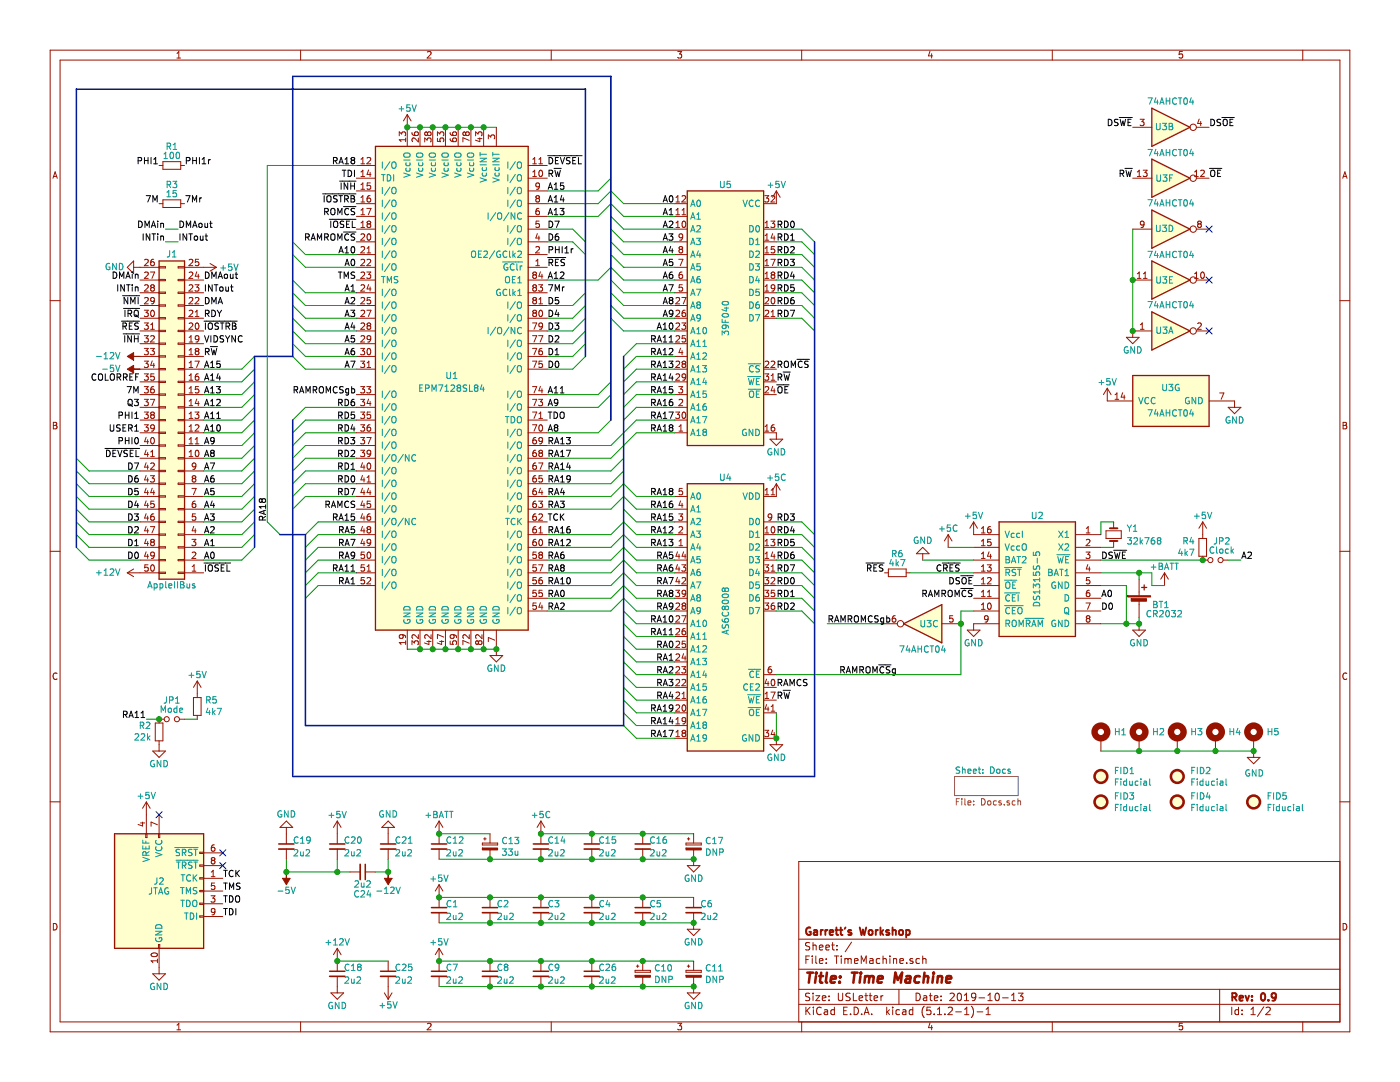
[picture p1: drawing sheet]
<svg xmlns="http://www.w3.org/2000/svg" width="279mm" height="216mm" viewBox="0 0 279 216" stroke-linecap="round" stroke-linejoin="round" font-family="sans-serif">
<g fill="none" stroke="#981200" stroke-width=".2">
<path d="M10 10h259.4v195.9h-259.4zM12 12h255.4v191.9h-255.4zM35.3 11.6h.7M35.3 10.6l.4-.3v1.3M60 10v2M85.3 10.4l.5-.1 .2 .3-.8 1h.8M110 10v2M135.3 10.3h.7l-.4 .5 .4 .1v.6l-.2 .1-.5-.1M160 10v2M185.6 10.2l-.3 1h.8M185.9 10.7v.9M210 10v2"/>
<path d="M236 10.3h-.6l-.1 .6 .2-.1h.4l.1 .7-.2 .1-.5-.1M260 10v2M10.6 35.6l.4-1.3 .4 1.3M10.7 35.2h.6M31.7 33h.8M32.5 32.3h3.6v1.5h-3.6zM32.5 39.9h3.6v1.5h-3.6zM36.1 33h.7M71.1 33h3.8M71.1 35.6h3.8M71.1 38.1h3.8M72 35.2h.8"/>
<path d="M72 32.7h.8M72 31.8l.4-.4v1.3M72 34.3l.4-.3v1.2M72 36.9l.4-.4v1.3M72 39.4l.4-.4v1.3M72 37.8h.8M73.3 31.5l.4-.1 .3 .4-.8 .9h.8M73.6 33.9l-.3 .9h.7M73.9 39l-.5 .2-.1 .4v.6l.6 .1 .1-.2-.1-.5-.4-.1-.2 .3M73.9 34.4v.8M73.9 36.5h-.6v.6l.4-.1 .3 .2v.3l-.3 .3-.4-.2M79.7 27.1v-.8l.5 .4 .1-.3 .4-.1 .2 .3-.1 .5"/>
<path d="M80.9 27.5v.8M80.9 27.9h-1.2l.3 .4M81.3 22.9l-.8 1.2M81.3 22.9v6.3M81.3 22.9l.7 1.2M82.2 26.4l.1 .5 .5 .2 .6-.1v-.6l-.1-.1-.5 .1-.1 .4 .3 .3M83.5 27.5v.8l-.9-.8-.4 .3 .1 .5M83.8 25.4v3.8M84.8 28.3v-.8l.4 .5 .2-.4h.5l.1 .2-.1 .5M85.3 26.6l.2-.3h.3l.2 .3v.3l-.2 .2-.4-.1-.1-.2M85.3 26.6l-.2-.3-.3 .3 .1 .4h.3l.1-.2M85.3 26.6v.2"/>
<path d="M86.4 25.4v3.8M87.3 27.1v-.8l.5 .4 .1-.3 .4-.1 .3 .3-.2 .5M87.3 27.6v.6l.6 .1-.1-.2 .1-.5h.5l.2 .2-.2 .5M88.9 25.4v3.8M89.8 26.4l.2 .5 .4 .2 .6-.1 .1-.6-.2-.1-.5 .1-.1 .4 .3 .3M89.8 27.7v.2a.79 .79 0 0 0 1.3 .1l-.1-.4h-.6l-.1 .4 .3 .3M91.4 25.4v3.8M92.9 26.6l-.2-.3-.3 .3 .1 .4h.3l.1-.2M92.9 26.6l.3-.3h.2l.2 .3v.3l-.2 .2-.4-.1-.1-.2M92.9 26.6v.2M93.6 28l-1.2-.5v.8M94 25.4v3.8"/>
<path d="M94.9 27.1v-.8l.5 .4 .1-.3 .5-.1 .2 .3-.1 .5M95.4 27.7h.8M95.8 27.5v.8l-.9-.3M96.5 25.4v3.8M97.5 27.7v-.8l.4 .5 .2-.4 .4-.1 .2 .3-.1 .5M99.1 25.4v3.8M105.4 33h3.8M105.4 35.6h3.8M105.4 38.1h3.8M106.3 35.2h.8M106.3 31.8l.4-.4v1.3M106.3 34.3l.4-.3v1.2"/>
<path d="M106.3 32.7h.8M107.2 39.6l-.3-.3 .3-.3h.2l.3 .3-.3 .3M107.2 39.6l-.3 .2v.3l.3 .2h.3l.2-.2v-.3l-.3-.2M107.2 39.6h.2M107.5 31.8l.4-.4v1.3M107.5 32.7h.8M107.7 34.1l.1-.1a.67 .67 0 0 1 .5 .6 .67 .67 0 0 1-.5 .6l-.3-.5zM107.7 37.1l-.3 .2-.3-.1-.2-.1 .1-.5 .4-.1 .3 .3-.2 .8-.4 .2M134.9 39.4l.4-.4v1.3M136.1 39.2l.5-.2 .3 .4-.8 .9h.8M152.6 39h.8l-.4 .5 .4 .1v.6l-.2 .1-.6-.1M153.9 39.2l.5-.2 .2 .4-.8 .9h.8"/>
<path d="M154.9 38.1v2.5h-2.5M154.9 38.1l-.7 1.3M154.9 38.1l.8 1.3M226.1 35.6h3.8M226.1 25.4h3.8M227 35.2h.7M227 34.3l.4-.3v1.2M227.5 23.8h.8l-.4 .5 .3 .1 .1 .4-.2 .3-.6-.2M228.1 34h.8l-.4 .4 .4 .2v.4l-.2 .2-.6-.1M238.4 35.2h.7M238.4 34.3l.4-.3v1.2M238.8 35.6h2.5"/>
<path d="M238.8 25.4h2.5M239.3 23.7l-.3 .9h.8M239.6 34.1l.5-.1 .3 .3-.8 .9h.8M239.6 24.2v.9M268 35.6l.4-1.3 .4 1.3M268.1 35.2h.6M10 60h2M26.7 53.3h5M26.7 52.1v2.5l-1.3-1.3zM27.9 55.9h3.8M27.9 58.4h3.8M28.9 51.9l.4-.2 .3 .4-.8 .9h.8"/>
<path d="M28.9 54.4l.4-.1 .3 .3-.8 .9h.8M28.9 56.9l.4-.1 .3 .4-.8 .9h.8M28.9 59.5l.4-.1 .3 .3-.8 .9h.8M30 54.3h.9l-.6 1.2M30.3 57.4l-.2 .2v.4l.2 .1 .4-.1 .1-.1v-.3l-.2-.2M30.3 57.4l-.2-.3 .2-.3h.3l.2 .3-.2 .3M30.3 57.4h.3M30.7 51.7l-.4 .2-.2 .4v.6l.6 .1 .1-.2-.1-.5-.4-.1-.2 .3M30.8 59.9l-.2 .2h-.4l-.1-.2 .1-.5h.4l.1 .1a.84 .84 0 0 1-.3 1.1h-.2M31.7 40.6h.8M31.7 53.2h1.3v.3h-1.3zM31.7 55.8h1.3v.2h-1.3z"/>
<path d="M31.7 58.3h1.3v.2h-1.3zM35.6 53.2h1.2v.3h-1.2zM35.6 55.8h1.2v.2h-1.2zM35.6 58.3h1.2v.2h-1.2zM36.1 40.6h.7M36.8 53.3h6.4M36.8 55.9h3.8M36.8 58.4h3.8M37.7 51.9l.5-.2 .3 .4-.8 .9h.8M37.7 54.4l.5-.1 .3 .3-.8 .9h.8M37.7 56.9l.5-.1 .3 .4-.8 .9h.8M37.7 59.5l.5-.1 .3 .3-.8 .9h.8"/>
<path d="M38.9 56.8h.8l-.4 .5 .3 .1 .1 .5-.3 .2-.5-.1M39 59.5l.4-.1 .3 .3-.8 .9h.8M39.3 54.2l-.3 .9h.8M39.6 54.7v.8M39.6 51.7h-.6v.6l.4-.1 .3 .3v.3l-.3 .2-.4-.1M41.9 52.6l1.3 .7M43.2 53.3l-1.3 .8M71.1 40.6h3.8M71.1 45.7h3.8M71.1 43.2h3.8M71.1 48.3h3.8M71.1 50.8h3.8"/>
<path d="M71.1 53.3h3.8M71.1 55.9h3.8M71.1 58.4h3.8M72 40.3h.8M72 45.4h.8M72 42.8h.8M72 46.8l.5-.1 .3 .3-.8 .9h.8M72 49.3l.5-.1 .3 .4-.8 .9h.8M72 51.9l.5-.2 .3 .4-.8 .9h.8M72 54.4l.5-.1 .3 .3-.8 .9h.8M72 56.9l.5-.1 .3 .4-.8 .9h.8M72 59.5l.5-.1 .3 .3-.8 .9h.8"/>
<path d="M72 41.9l.4-.3v1.2M72 44.5l.4-.4v1.3M73.2 54.3h.8l-.4 .5 .3 .1 .1 .4-.3 .2-.5-.1M73.2 41.6h.8l-.5 1.2M73.3 50.5h.7M73.3 51.9l.4-.2 .3 .4-.8 .9h.8M73.3 49.6l.3-.4v1.3M73.4 46.8l.2-.1a.67 .67 0 0 1 .4 .6 .67 .67 0 0 1-.4 .6l-.3-.5zM73.5 44.7l-.2 .2v.4l.2 .1 .4-.1 .1-.1v-.3l-.3-.2M73.5 44.7l-.2-.3 .2-.3h.2l.3 .3-.3 .3M73.5 44.7h.2M73.6 56.8l-.3 .9h.7"/>
<path d="M73.9 57.3v.8M73.9 59.4h-.6v.6l.4-.2 .3 .3v.3l-.3 .2-.4-.1M105.4 40.6h3.8M105.4 45.7h3.8M105.4 43.2h3.8M105.4 48.3h3.8M105.4 50.8h3.8M105.4 53.3h3.8M105.4 55.9h3.8M105.4 58.4h3.8M106.6 54.8l-.3 .3v.2l.3 .2h.3l.2-.2-.1-.4-.2-.1M106.6 54.8l-.3-.2 .3-.3 .4 .1v.3l-.2 .1"/>
<path d="M106.6 54.8h.2M106.6 57.4l-.3 .2v.3l.3 .2 .3-.1 .2-.1-.1-.4-.2-.1M106.6 57.4l-.3-.3 .3-.3 .4 .1v.4l-.2 .1M106.6 59.9l-.3-.2 .3-.3 .4 .1v.3l-.2 .1M106.6 59.9l-.3 .2v.3l.3 .2h.3l.2-.2-.1-.4-.2-.1M106.6 57.4h.2M106.6 59.9h.2M106.9 49.3l.5-.1 .3 .4-.8 .9h.8M106.9 53h.8M106.9 52.1l.4-.4v1.3M107.2 46.6l-.3 .9h.8M107.5 56.8h.8l-.5 .5 .4 .1 .1 .5-.3 .2-.5-.1"/>
<path d="M107.5 41.6h-.2a.79 .79 0 0 0-.1 1.2h.3l.2-.5-.3-.2h-.2l-.3 .2M107.5 47.1v.8M107.5 59.7l.4-.3v1.2M107.6 44.1h-.6l-.1 .6 .5-.1 .3 .3v.3l-.3 .2-.5-.1M107.8 54.2l-.3 .9h.8M108.2 54.7v.8M134.6 40.6h2.6M134.6 45.7h2.6M134.6 43.2h2.6M134.6 48.3h2.6M134.6 50.8h2.6M134.6 53.3h2.6"/>
<path d="M134.6 55.9h2.6M134.6 58.4h2.6M134.9 41.9l.4-.3v1.2M134.9 44.5l.4-.4v1.3M134.9 59.5l.5-.1 .2 .3-.8 .9h.8M134.9 40.3h.7M134.9 45.4h.7M134.9 42.8h.7M135.5 51.7h.8l-.5 1.3M135.8 49.8l-.3-.3 .3-.3h.2l.2 .3-.2 .3M135.8 49.8l-.3 .2v.2l.3 .3 .3-.1 .1-.2v-.2l-.2-.2M135.8 49.8h.2"/>
<path d="M136.1 59.4h.8l-.5 1.2M136.1 54.3h-.2a.79 .79 0 0 0-.1 1.2h.3l.1-.5-.2-.2h-.2l-.3 .2M136.1 41.9l.4-.3v1.2M136.1 42.8h.8M136.2 56.8h-.6l-.1 .6 .5-.1 .2 .3v.3l-.2 .2-.5-.1M136.2 47.2l-.2 .2h-.4l-.1-.2 .1-.4 .4-.1 .2 .2-.1 .9-.5 .1M136.3 44.2l.1-.1a.67 .67 0 0 1 .5 .7 .67 .67 0 0 1-.5 .6 .83 .83 0 0 1-.1-1.2zM152.4 45.7h2.5M152.4 48.3h2.5M152.4 50.8h2.5M152.4 53.3h2.5M152.4 55.9h2.5"/>
<path d="M152.4 58.4h2.5M152.7 44.5l.4-.4v1.3M152.7 47l.4-.3v1.2M152.7 49.6l.4-.4v1.3M152.7 52.1l.4-.4v1.3M152.7 54.6l.4-.3v1.2M152.7 57.2l.4-.4v1.3M152.7 59.5l.5-.1 .2 .3-.8 .9h.8M152.7 45.4h.7M152.7 47.9h.7M152.7 50.5h.7M152.7 53h.7"/>
<path d="M152.7 55.5h.7M152.7 58.1h.7M153.8 44.1h.8l-.4 .5 .4 .1v.5l-.2 .2-.6-.1M153.8 51.7h.9l-.5 1.3M154 59.5l.2-.1a.67 .67 0 0 1 .5 .6 .67 .67 0 0 1-.5 .6l-.3-.5zM154.2 54.8l-.3-.2 .3-.3h.2l.2 .2-.2 .3M154.2 54.8l-.3 .3v.3l.3 .1h.3l.1-.2v-.2l-.2-.3M154.2 54.8h.2M154.2 46.6l-.3 .9h.8M154.5 47.1v.8M154.6 49.2h-.7v.6l.5-.1 .2 .2v.3l-.2 .3-.5-.2M154.6 57.4l-.2 .2h-.4l-.1-.2 .1-.5 .4-.1 .2 .1a.84 .84 0 0 1-.3 1.2h-.3"/>
<path d="M226.1 45.7h3.8M226.1 55.9h3.8M227 55.5h.7M227 54.6l.4-.3v1.2M228.2 54.6l.3-.3v1.2M228.2 55.5h.7M228.3 44.7l-.2 .2h-.4l-.1-.2 .1-.5 .4-.1 .2 .3-.2 .9-.4 .1M238.4 55.5h.7M238.4 54.6l.4-.3v1.2M238.8 45.7h2.5M238.8 55.9h2.5M239.3 44.7l-.3 .2v.3l.3 .2 .3-.1 .2-.1v-.3l-.3-.2"/>
<path d="M239.3 44.7l-.3-.3 .3-.3h.2l.3 .3-.3 .3M239.3 44.7h.2M239.8 54.4l.1-.1a.67 .67 0 0 1 .5 .6 .67 .67 0 0 1-.5 .6l-.3-.4zM267.4 60h2M27.9 61h3.8M27.9 63.5h3.8M27.9 73.7h3.8M27.9 66h3.8M27.9 78.7h3.8M27.9 68.6h3.8M27.9 76.2h3.8M27.9 71.1h3.8"/>
<path d="M28.8 79.7h.8l-.4 .5 .3 .1v.5l-.2 .1-.5-.1M28.8 61.9h.8l-.4 .5 .3 .1v.5l-.2 .2-.5-.2M28.8 72.1h.8l-.4 .4 .3 .2v.5l-.2 .1-.5-.1M28.8 64.4h.8l-.4 .5 .3 .1v.6l-.2 .1-.5-.1M28.8 77.1h.8l-.4 .5 .3 .1v.6l-.2 .1-.5-.1M28.8 67h.8l-.4 .5 .3 .1v.5l-.2 .1-.5-.1M28.8 74.6h.8l-.4 .5 .3 .1v.5l-.2 .2-.5-.2M28.8 69.5h.8l-.4 .5 .3 .1v.6l-.2 .1-.5-.1M30 79.7h.9l-.6 1.2M30 69.5h.8l-.4 .5 .3 .1 .1 .5-.2 .2-.6-.1M30.1 65.7h.7M30.1 67.1l.5-.1 .2 .3-.8 .9h.8"/>
<path d="M30.1 64.8l.3-.4v1.3M30.3 62l.1-.1a.67 .67 0 0 1 .4 .6 .67 .67 0 0 1-.4 .7 .83 .83 0 0 1-.1-1.2zM30.4 72l-.3 .9h.8M30.7 77.1l-.4 .2-.2 .4v.6l.6 .1 .1-.2-.1-.5-.4-.1-.2 .3M30.7 72.5v.8M30.7 74.6h-.6v.6l.5-.1 .2 .2v.3l-.2 .3-.5-.2M31.7 60.8h1.3v.3h-1.3zM31.7 63.4h1.3v.2h-1.3zM31.7 65.9h1.3v.3h-1.3zM31.7 68.5h1.3v.2h-1.3zM31.7 71h1.3v.2h-1.3zM31.7 73.5h1.3v.3h-1.3z"/>
<path d="M31.7 76.1h1.3v.2h-1.3zM31.7 78.6h1.3v.3h-1.3zM35.6 60.8h1.2v.3h-1.2zM35.6 63.4h1.2v.2h-1.2zM35.6 65.9h1.2v.3h-1.2zM35.6 68.5h1.2v.2h-1.2zM35.6 71h1.2v.2h-1.2zM35.6 73.5h1.2v.3h-1.2zM35.6 76.1h1.2v.2h-1.2zM35.6 78.6h1.2v.3h-1.2zM36.8 61h3.8M36.8 63.5h3.8"/>
<path d="M36.8 73.7h3.8M36.8 66h3.8M36.8 78.7h3.8M36.8 68.6h3.8M36.8 76.2h3.8M36.8 71.1h3.8M37.7 62l.5-.1 .3 .4-.8 .9h.8M37.7 73.3h.8M37.7 64.6l.5-.2 .3 .4-.8 .9h.8M37.7 78.4h.8M37.7 68.2h.8M37.7 75.9h.8"/>
<path d="M37.7 67.3l.4-.3v1.2M37.7 69.9l.4-.4v1.3M37.7 72.4l.4-.3v1.2M37.7 75l.4-.4v1.3M37.7 77.5l.4-.4v1.3M37.7 70.8h.8M38.9 72.1h.9l-.6 1.2M39 63.2h.7M39 62.3l.3-.4v1.3M39.1 64.6l.2-.2a.67 .67 0 0 1 .4 .7 .67 .67 0 0 1-.4 .6l-.3-.5zM39.2 70.1l-.2-.3 .2-.3h.2l.3 .3-.3 .3M39.2 70.1l-.2 .2v.4l.2 .1 .4-.1 .1-.1v-.3l-.3-.2"/>
<path d="M39.2 70.1h.2M39.3 79.6l-.3 .9h.8M39.6 74.6l-.5 .1-.1 .5v.5l.6 .1 .1-.2-.1-.4-.4-.1-.2 .2M39.6 77.1h-.6v.6l.4-.1 .3 .3v.3l-.3 .2-.4-.1M39.7 67.5l-.3 .3-.3-.1-.1-.2 .1-.4 .3-.1 .2 .1a.84 .84 0 0 1-.3 1.1h-.2M71.1 61h3.8M71.1 63.5h3.8M71.1 73.7h3.8M71.1 66h3.8M71.1 78.7h3.8M71.1 68.6h3.8M71.1 71.1h3.8"/>
<path d="M72 79.7h.8l-.5 .5 .4 .1v.5l-.2 .1-.5-.1M72 72.1h.8l-.5 .4 .4 .2v.5l-.2 .1-.5-.1M72 77.1h.8l-.5 .5 .4 .1v.6l-.2 .1-.5-.1M72 69.5h.8l-.5 .5 .4 .1v.6l-.2 .1-.5-.1M72 62l.5-.1 .3 .4-.8 .9h.8M72 64.6l.5-.2 .3 .4-.8 .9h.8M72 67.1l.5-.1 .3 .3-.8 .9h.8M73.2 61.9h.8l-.5 1.3M73.2 77.1h.8l-.4 .5 .3 .1 .1 .5-.3 .2-.5-.1M73.3 73.3h.7M73.3 72.4l.3-.3v1.2M73.4 69.6l.2-.1a.67 .67 0 0 1 .4 .7 .67 .67 0 0 1-.4 .6l-.3-.5z"/>
<path d="M73.5 65l-.2-.3 .2-.3h.2l.3 .3-.3 .3M73.5 65l-.2 .2v.4l.2 .1h.4l.1-.2v-.3l-.3-.2M73.5 65h.2M73.6 79.6l-.3 .9h.7M74 67.5l-.3 .3-.3-.1-.1-.2 .1-.4 .3-.1 .2 .1a.84 .84 0 0 1-.3 1.1h-.2M105.4 61h3.8M105.4 63.5h3.8M105.4 73.7h3.8M105.4 66h3.8M105.4 78.7h3.8M105.4 68.6h3.8M105.4 71.1h3.8"/>
<path d="M106.3 79.7h.8l-.5 1.2M106.3 72.1h.8l-.5 1.2M106.3 64.4h.8l-.5 1.3M106.3 77.1h.8l-.5 1.3M106.3 67h.8l-.5 1.2M106.3 69.5h.8l-.5 1.3M106.6 62.5l-.3-.3 .3-.3 .4 .1v.3l-.2 .2M106.6 62.5l-.3 .2v.2l.3 .3 .3-.1 .2-.2-.1-.3-.2-.1M106.6 62.5h.2M107.5 79.7h.8l-.5 .5 .4 .1 .1 .4-.3 .2-.5-.1M107.5 67h.8l-.5 1.2M107.5 60.6h.8"/>
<path d="M107.7 62l.1-.1a.67 .67 0 0 1 .5 .6 .67 .67 0 0 1-.5 .7l-.3-.5zM107.8 77.1l-.3 .9h.8M108.2 69.5l-.5 .1-.2 .5 .1 .6h.6l.1-.1-.1-.5-.4-.1-.3 .3M108.2 77.6v.8M108.2 72.1h-.6l-.1 .6 .5-.2 .3 .3v.3l-.3 .2-.5-.1M108.3 65l-.3 .2h-.3l-.2-.2 .2-.5 .3-.1 .2 .2a.84 .84 0 0 1-.3 1.1h-.2M134.6 61h2.6M134.6 63.5h2.6M134.6 73.7h2.6M134.6 66h2.6M134.6 78.7h2.6M134.6 68.6h2.6"/>
<path d="M134.6 76.2h2.6M134.6 71.1h2.6M134.9 62l.5-.1 .2 .4-.8 .9h.8M134.9 64.6l.5-.2 .2 .4-.8 .9h.8M134.9 67.1l.5-.1 .2 .3-.8 .9h.8M134.9 72.2l.5-.1 .2 .3-.8 .9h.8M134.9 74.7l.5-.1 .2 .4-.8 .9h.8M135.5 77.1h.7l-.4 .5 .4 .1v.5l-.2 .2-.5-.1M135.5 79.8l.5-.1 .2 .3-.7 .9h.7M135.8 69.5l-.3 .9h.8M136.1 64.4h.8l-.5 .5 .4 .1 .1 .5-.3 .2-.5-.1M136.1 70v.8"/>
<path d="M136.4 72.6l-.3-.2 .3-.3h.2l.3 .2-.3 .3M136.4 72.6l-.3 .2 .1 .4 .2 .1h.3l.2-.2v-.3l-.3-.2M136.4 72.6h.2M136.7 61.9l-.4 .1-.2 .5 .1 .5 .5 .1 .2-.2-.2-.4-.3-.1-.3 .2M136.8 67h-.6l-.1 .6 .5-.1 .3 .2v.3l-.3 .2-.5-.1M136.9 75.2l-.3 .2-.4-.1-.1-.1 .1-.5 .4-.1 .2 .1a.84 .84 0 0 1-.3 1.2h-.3M152.4 61h2.5M152.4 63.5h2.5M152.4 73.7h2.5M152.4 78.7h2.5M152.4 76.2h2.5M152.6 74.6h.8l-.4 .5 .4 .1v.5l-.2 .2-.6-.2"/>
<path d="M152.7 62l.5-.1 .2 .4-.8 .9h.8M152.7 72.2l.5-.1 .2 .3-.8 .9h.8M152.7 77.3l.5-.2 .2 .4-.8 .9h.8M153.9 72.2l.5-.1 .2 .3-.8 .9h.8M153.9 62.3l.4-.4v1.3M153.9 75l.4-.4v1.3M153.9 63.2h.7M153.9 75.9h.7M154.2 77.1l-.3 .9h.8M154.5 77.6v.8M221 77.5l-.8 1.2M221 77.5v2.5h5.1"/>
<path d="M221 77.5l.7 1.2M222.5 79.7h.8M222.5 78.8l.4-.4v1.3M224.1 78.4l-.4 .8h.8M224.4 78.8v.9M224.8 67.3h2.5l-1.2 1.3zM227.6 65.7h.7M227.6 64.8l.4-.4v1.3M229.9 66h-3.8v1.3M238.8 66h2.5M239 64.6l.5-.2 .3 .4-.8 .9h.8M243.4 78.4h.8l-.5 1.3"/>
<path d="M10.6 84.3h.5l.2 .2-.2 .4 .3 .2-.2 .5h-.6zM10.6 84.9h.5M27.9 99.1h3.8M27.9 86.4h3.8M27.9 81.3h3.8M27.9 83.8h3.8M27.9 91.4h3.8M27.9 88.9h3.8M27.9 94h3.8M27.9 96.5h3.8M28.8 84.8h.8l-.4 .4 .3 .2v.5l-.2 .1-.5-.1M28.8 82.2h.8l-.4 .5 .3 .1v.6l-.2 .1-.5-.1"/>
<path d="M29.2 99.9l-.3 .9h.7M29.2 87.2l-.3 .9h.7M29.2 89.8l-.3 .9h.7M29.2 92.3l-.3 .9h.7M29.2 94.9l-.3 .9h.7M29.2 97.4l-.3 .9h.7M29.5 87.7v.9M29.5 90.3v.8M29.5 92.8v.8M29.5 95.4v.8M29.5 97.9v.8M30 94.9h.8l-.4 .5 .3 .1 .1 .5-.2 .2-.6-.1"/>
<path d="M30.1 91.1h.7M30.1 92.5l.5-.1 .2 .3-.8 .9h.8M30.1 90.2l.3-.4v1.3M30.2 87.4l.2-.1a.67 .67 0 0 1 .4 .6 .67 .67 0 0 1-.4 .7l-.3-.5zM30.3 82.8l-.2-.3 .2-.3h.3l.2 .3-.2 .3M30.3 82.8l-.2 .2v.4l.2 .1 .4-.1 .1-.1v-.3l-.2-.2M30.3 82.8h.3M30.4 97.4l-.3 .9h.8M30.7 97.9v.8M30.7 100h-.6v.6l.5-.1 .2 .2v.3l-.2 .3-.5-.2M30.8 85.3l-.2 .2h-.4l-.1-.2 .1-.5h.4l.1 .1a.84 .84 0 0 1-.3 1.1h-.2M31.7 81.2h1.3v.2h-1.3z"/>
<path d="M31.7 83.7h1.3v.2h-1.3zM31.7 86.2h1.3v.3h-1.3zM31.7 88.8h1.3v.2h-1.3zM31.7 91.3h1.3v.3h-1.3zM31.7 93.9h1.3v.2h-1.3zM31.7 96.4h1.3v.2h-1.3zM31.7 98.9h1.3v.3h-1.3zM35.6 81.2h1.2v.2h-1.2zM35.6 83.7h1.2v.2h-1.2zM35.6 86.2h1.2v.3h-1.2zM35.6 88.8h1.2v.2h-1.2zM35.6 91.3h1.2v.3h-1.2z"/>
<path d="M35.6 93.9h1.2v.2h-1.2zM35.6 96.4h1.2v.2h-1.2zM35.6 98.9h1.2v.3h-1.2zM36.8 99.1h3.8M36.8 86.4h3.8M36.8 81.3h3.8M36.8 83.8h3.8M36.8 91.4h3.8M36.8 88.9h3.8M36.8 94h3.8M36.8 96.5h3.8M37.7 86h.8"/>
<path d="M37.7 80.9h.8M37.7 83.5h.8M37.7 91.1h.8M37.7 80l.4-.3v1.2M37.7 82.6l.4-.4v1.3M37.7 85.1l.4-.3v1.2M37.7 87.7l.4-.4v1.3M37.7 90.2l.4-.4v1.3M37.7 88.6h.8M38.3 97.5h.8l-.5 1.2M38.6 95.5l-.2-.3 .2-.3h.2l.3 .3-.3 .3M38.6 95.5l-.2 .2v.3l.2 .2 .4-.1 .1-.1v-.3l-.3-.2"/>
<path d="M38.6 95.5h.2M38.9 82.2h.8l-.4 .5 .3 .1 .1 .5-.3 .2-.5-.1M39 84.9l.4-.1 .3 .3-.8 .9h.8M39 88.6h.7M39 87.7l.3-.4v1.3M39 100h-.3a.79 .79 0 0 0-.1 1.3l.4-.1 .1-.5-.3-.2h-.2l-.2 .2M39.1 90l.2-.2a.67 .67 0 0 1 .4 .7 .67 .67 0 0 1-.4 .6l-.3-.5zM39.1 92.9l-.3 .3-.3-.1-.1-.2v-.4l.4-.1 .3 .2-.2 .9-.4 .1M39.6 80.1v.8M71.1 99.1h3.8M71.1 86.4h3.8M71.1 81.3h3.8"/>
<path d="M71.1 83.8h3.8M71.1 91.4h3.8M71.1 88.9h3.8M71.1 94h3.8M71.1 96.5h3.8M72 84.8h.8l-.5 .4 .4 .2v.5l-.2 .1-.5-.1M72 82.2h.8l-.5 .5 .4 .1v.6l-.2 .1-.5-.1M72 89.8h.8l-.5 .5 .4 .1v.6l-.2 .1-.5-.1M72 87.3h.8l-.5 .5 .4 .1v.5l-.2 .2-.5-.2M72.3 99.9l-.3 .9h.8M72.3 92.3l-.3 .9h.8M72.3 94.9l-.3 .9h.8"/>
<path d="M72.3 97.4l-.3 .9h.8M72.6 92.8v.8M72.6 95.4v.8M72.6 97.9v.8M73.2 87.3h.8l-.5 1.3M73.3 96.2h.7M73.3 95.3l.3-.4v1.3M73.4 92.5l.2-.1a.67 .67 0 0 1 .4 .6 .67 .67 0 0 1-.4 .6l-.3-.4zM73.6 97.4l-.3 .9h.7M73.9 84.8l-.5 .1-.1 .4v.6l.6 .1 .1-.2-.1-.5-.4-.1-.2 .3M73.9 80.1v.8M73.9 97.9v.8"/>
<path d="M73.9 82.2h-.6v.6l.4-.1 .3 .3v.3l-.3 .2-.4-.1M73.9 100h-.6v.6l.4-.1 .3 .2v.3l-.3 .3-.4-.2M74 90.4l-.3 .2h-.3l-.1-.2 .1-.5 .3-.1 .2 .2a.84 .84 0 0 1-.3 1.1h-.2M105.4 99.1h3.8M105.4 86.4h3.8M105.4 81.3h3.8M105.4 83.8h3.8M105.4 91.4h3.8M105.4 88.9h3.8M105.4 94h3.8M105.4 96.5h3.8M106.3 84.8h.8l-.5 1.2"/>
<path d="M106.3 82.2h.8l-.5 1.3M106.9 97.5h-.2a.79 .79 0 0 0-.1 1.2l.4-.1v-.5l-.4-.2-.3 .3M106.9 89.8h-.2a.79 .79 0 0 0-.1 1.3l.4-.1v-.6l-.4-.1-.3 .3M106.9 87.3h-.2a.79 .79 0 0 0-.1 1.3l.4-.2v-.5l-.4-.1-.3 .2M106.9 100h-.2a.79 .79 0 0 0-.1 1.3l.4-.2v-.5l-.4-.1-.3 .2M106.9 94.9h-.2a.79 .79 0 0 0-.1 1.3l.4-.1v-.6l-.4-.1-.3 .3M106.9 92.4h-.2a.79 .79 0 0 0-.1 1.2l.4-.1v-.5l-.4-.1-.3 .2M107.5 100h.8l-.5 .5 .4 .1 .1 .4-.3 .3-.5-.2M107.5 92.4h.8l-.5 1.2M107.5 83.5h.8M107.5 82.6l.4-.4v1.3M107.7 84.9l.1-.1a.67 .67 0 0 1 .5 .6 .67 .67 0 0 1-.5 .6l-.3-.5z"/>
<path d="M107.8 90.4l-.3 .2 .1 .4 .2 .1h.4l.1-.2v-.3l-.3-.2M107.8 90.4l-.3-.3 .3-.3h.2l.3 .3-.3 .3M107.8 90.4h.2M107.8 97.4l-.3 .9h.8M108.2 97.9v.8M108.2 94.9h-.6l-.1 .6 .5-.1 .3 .3v.3l-.3 .2-.5-.1M108.3 87.9l-.3 .2-.3-.1-.2-.1 .2-.5 .3-.1 .2 .1a.84 .84 0 0 1-.3 1.2h-.2M134.6 99.1h2.6M134.6 86.4h2.6M134.6 81.3h2.6M134.6 83.8h2.6M134.8 82.2h.8l-.4 .5 .4 .1v.6l-.2 .1-.6-.1"/>
<path d="M135.5 85.1l.4-.3v1.2M135.5 86h.7M135.8 99.9l-.3 .9h.8M136.2 97.5h-.6l-.1 .6 .5-.2 .2 .3v.3l-.2 .2-.5-.1M136.3 82.3l.1-.1a.67 .67 0 0 1 .5 .7 .67 .67 0 0 1-.5 .6 .83 .83 0 0 1-.1-1.2zM152.4 86.4h2.5v1.2M152.7 85.1l.4-.3v1.2M152.7 97.8l.4-.3v1.2M152.7 98.7h.7M152.7 86h.7M153.7 87.6h2.5l-1.3 1.3zM153.9 98.7h.7"/>
<path d="M153.9 97.8l.4-.3v1.2M154.5 84.8l-.4 .1-.2 .4v.6l.6 .1 .1-.2-.1-.5-.3-.1-.3 .3M154.9 96.5l-.7 1.3M154.9 96.5v2.6h-2.5M154.9 96.5l.8 1.3M241.3 80h5.1v1.3M245.1 81.3h2.5l-1.2 1.2zM268 84.3h.5l.2 .2-.2 .4 .3 .2-.2 .5h-.6zM268 84.9h.5M10 110h2M25.4 114.3h6.3M25.4 114.3l1.3 .8"/>
<path d="M26.7 113.5l-1.3 .8M27.9 109.2h3.8M27.9 106.7h3.8M27.9 111.8h3.8M27.9 104.1h3.8M27.9 101.6h3.8M29.2 110.1l-.3 .9h.7M29.2 105l-.3 .9h.7M29.2 102.5l-.3 .9h.7M29.2 107.6l-.3 .9h.7M29.5 100.4v.9M29.5 103v.8"/>
<path d="M29.5 105.5v.8M29.5 108.1v.8M29.5 110.6v.8M29.5 112.7h-.6v.6l.2-.1 .4 .1v.5l-.2 .2-.4-.2M30 105.1h.9l-.6 1.2M30.2 112.8l.2-.1a.67 .67 0 0 1 .4 .6 .67 .67 0 0 1-.4 .7l-.3-.5zM30.3 108.2l-.2 .2v.4l.2 .1 .4-.1 .1-.1v-.3l-.2-.2M30.3 108.2l-.2-.3 .2-.3h.3l.2 .3-.2 .3M30.3 108.2h.3M30.7 102.5l-.4 .2-.2 .4v.6l.6 .1 .1-.2-.1-.5-.4-.1-.2 .3M30.8 110.7l-.2 .2h-.4l-.1-.2 .1-.5h.4l.1 .1a.84 .84 0 0 1-.3 1.1h-.2M31.7 101.5h1.3v.2h-1.3z"/>
<path d="M31.7 104h1.3v.3h-1.3zM31.7 106.6h1.3v.2h-1.3zM31.7 109.1h1.3v.2h-1.3zM31.7 111.6h1.3v.3h-1.3zM31.7 114.2h1.3v.2h-1.3zM35.6 101.5h1.2v.2h-1.2zM35.6 104h1.2v.3h-1.2zM35.6 106.6h1.2v.2h-1.2zM35.6 109.1h1.2v.2h-1.2zM35.6 111.6h1.2v.3h-1.2zM35.6 114.2h1.2v.2h-1.2zM36.8 109.2h3.8"/>
<path d="M36.8 106.7h3.8M36.8 111.8h3.8M36.8 104.1h3.8M36.8 114.3h3.8M36.8 101.6h3.8M38.3 107.6h.8l-.4 .5 .3 .1 .1 .5-.3 .2-.5-.1M38.4 110.3l.4-.1 .3 .3-.8 .9h.8M38.4 114h.7M38.4 113.1l.3-.4v1.3M38.7 105l-.3 .9h.7M39 105.5v.8M39 102.5h-.6v.6l.4-.1 .3 .3v.3l-.3 .2-.4-.1"/>
<path d="M71.1 109.2h3.8M71.1 106.7h3.8M71.1 111.8h3.8M71.1 104.1h3.8M71.1 114.3h3.8M71.1 116.8h3.8M71.1 101.6h3.8M72.3 105l-.3 .9h.8M72.3 102.5l-.3 .9h.8M72.3 107.6l-.3 .9h.8M72.6 100.4v.9M72.6 103v.8"/>
<path d="M72.6 105.5v.8M72.6 108.1v.8M72.7 110.2h-.6l-.1 .6 .2-.2 .5 .2v.5l-.2 .1-.5-.1M72.7 112.7h-.6l-.1 .6 .2-.1 .5 .1v.5l-.2 .2-.5-.2M72.7 115.2h-.6l-.1 .6 .2-.1 .5 .1v.6l-.2 .1-.5-.1M73.3 114h.7M73.3 115.4l.4-.2 .3 .4-.8 .9h.8M73.3 113.1l.3-.4v1.3M73.4 110.3l.2-.1a.67 .67 0 0 1 .4 .6 .67 .67 0 0 1-.4 .6l-.3-.5zM73.5 105.6l-.2 .3v.3l.2 .1h.4l.1-.2v-.2l-.3-.3M73.5 105.6l-.2-.2 .2-.3h.2l.3 .2-.3 .3M73.5 105.6h.2"/>
<path d="M73.9 102.5l-.5 .2-.1 .4v.6l.6 .1 .1-.2-.1-.5-.4-.1-.2 .3M74 108.2l-.3 .2h-.3l-.1-.2 .1-.5 .3-.1 .2 .1a.84 .84 0 0 1-.3 1.2h-.2M105.4 109.2h3.8M105.4 106.7h3.8M105.4 111.8h3.8M105.4 104.1h3.8M105.4 114.3h3.8M105.4 116.8h3.8M105.4 119.4h3.8M105.4 101.6h3.8M106.9 107.6h-.2a.79 .79 0 0 0-.1 1.3l.4-.1v-.6l-.4-.1-.3 .3M106.9 105.1h-.2a.79 .79 0 0 0-.1 1.2l.4-.1v-.5l-.4-.1-.3 .2"/>
<path d="M106.9 102.5h-.2a.79 .79 0 0 0-.1 1.3l.4-.1v-.6l-.4-.1-.3 .3M107 110.2h-.6l-.1 .6 .2-.2 .5 .2v.5l-.2 .1-.5-.1M107 112.7h-.6l-.1 .6 .2-.1 .5 .1v.5l-.2 .2-.5-.2M107 115.2h-.6l-.1 .6 .2-.1 .5 .1v.6l-.2 .1-.5-.1M107 117.8h-.6l-.1 .6 .2-.1 .5 .1v.5l-.2 .1-.5-.1M107.5 112.7h.8l-.5 1.3M107.5 106.3h.8M107.5 102.7l.5-.2 .3 .4-.8 .9h.8M107.5 105.4l.4-.3v1.2M107.7 107.7l.1-.1a.67 .67 0 0 1 .5 .7 .67 .67 0 0 1-.5 .6l-.3-.5zM107.8 110.7l-.3 .2 .1 .4 .2 .1h.4l.1-.2v-.3l-.3-.2M107.8 110.7l-.3-.2 .3-.3h.2l.3 .2-.3 .3"/>
<path d="M107.8 110.7h.2M108.2 115.2l-.5 .2-.2 .4 .1 .6 .6 .1 .1-.2-.1-.5-.4-.1-.3 .3M108.2 117.8h-.6l-.1 .6 .5-.1 .3 .2v.3l-.3 .2-.5-.1M134.6 109.2h2.6M134.6 106.7h2.6M134.6 111.8h2.6M134.6 104.1h2.6M134.6 114.3h2.6M134.6 116.8h2.6M134.6 119.4h2.6M134.6 101.6h2.6M134.8 117.8h.8l-.4 .5 .4 .1v.5l-.2 .1-.6-.1"/>
<path d="M135.2 110.1l-.3 .9h.8M135.2 115.2l-.3 .9h.8M135.2 112.6l-.3 .9h.8M135.5 102.5h.7l-.4 .5 .4 .1v.5l-.2 .2-.5-.1M135.5 108.9h.7M135.5 108l.4-.4v1.3M135.5 105.2l.5-.1 .2 .3-.7 .9h.7M135.5 110.6v.8M135.5 113.1v.9M135.5 115.7v.8M136.1 112.7h.8l-.5 .5 .4 .1 .1 .4-.3 .3-.5-.2M136.1 100.4v.9"/>
<path d="M136.1 115.4l.5-.2 .3 .4-.8 .9h.8M136.4 110.1l-.3 .9h.8M136.7 110.6v.8M136.9 118.3l-.3 .3-.4-.1-.1-.2 .1-.4 .4-.1 .2 .1a.84 .84 0 0 1-.3 1.1h-.3M152.4 109.2h2.5M152.4 106.7h2.5M152.4 111.8h2.5M152.4 104.1h2.5M152.4 114.3h2.5M152.4 116.8h2.5M152.4 119.4h2.5M152.6 112.7h.8l-.4 .5 .4 .1v.5l-.2 .2-.6-.2"/>
<path d="M152.6 115.2h.8l-.4 .5 .4 .1v.6l-.2 .1-.6-.1M152.6 117.8h.8l-.4 .5 .4 .1v.5l-.2 .1-.6-.1M152.7 108.9h.7M152.7 106.3h.7M152.7 105.4l.4-.3v1.2M152.7 108l.4-.4v1.3M152.7 110.5l.4-.3v1.2M152.7 111.4h.7M153.8 107.6h.8l-.4 .5 .4 .1v.5l-.2 .2-.6-.1M153.9 115.4l.5-.2 .2 .4-.8 .9h.8M153.9 113.1l.4-.4v1.3M153.9 114h.7"/>
<path d="M154 105.2l.2-.1a.67 .67 0 0 1 .5 .6 .67 .67 0 0 1-.5 .6l-.3-.4zM154 103.1l-.2 .2h-.4l-.1-.2 .1-.4 .4-.2 .2 .3-.2 .9-.4 .1M154.2 110.1l-.3 .9h.8M154.5 110.6v.8M154.6 117.8h-.7v.6l.5-.1 .2 .2v.3l-.2 .2-.5-.1M176.5 114.3h.8M177.3 113.5h3.5v1.6h-3.5zM180.8 114.3h.8M184.1 110.5v1.3M184.1 109.2l1.3 1.3h-2.5zM189.2 106.7l.8 1.2M189.2 106.7v2.5"/>
<path d="M189.2 106.7l-.7 1.2M194.3 109.2h5.1M194.3 104.1v2.6h5.1M194.3 111.8h5.1M194.3 114.3h5.1M194.3 116.8h5.1M194.3 119.4h5.1M194.3 104.1l.8 1.3M194.3 104.1l-.8 1.3M195.9 108.9h.7M195.9 106.3h.7M195.9 111.4h.7"/>
<path d="M195.9 110.5l.3-.3v1.2M195.9 105.4l.3-.3v1.2M195.9 114h.7M195.9 116.5h.7M195.9 119h.7M195.9 108l.3-.4v1.3M195.9 113.1l.3-.4v1.3M195.9 115.6l.3-.4v1.3M195.9 118.1l.3-.3v1.2M197 112.7h.8l-.4 .5 .3 .1 .1 .4-.2 .3-.6-.2M197.1 115.4l.5-.2 .2 .4-.8 .9h.8M197.1 119h.7"/>
<path d="M197.1 118.1l.3-.3v1.2M197.4 110.1l-.3 .9h.8M197.7 105.1l-.4 .1-.2 .4v.6l.6 .1 .1-.2-.1-.5h-.4l-.2 .2M197.7 110.6v.8M197.7 107.6h-.6v.6l.5-.1 .2 .3v.3l-.2 .2-.5-.1M214.6 109.2h5.1M214.6 106.7h5.1M214.6 111.8h5.1M214.6 114.3h5.1M214.6 116.8h5.1M214.6 119.4h5.1M216.7 110.2h.8l-.4 .4 .3 .2 .1 .4-.2 .2-.6-.1"/>
<path d="M216.8 107.7l.5-.1 .2 .4-.8 .9h.8M216.8 106.3h.7M216.8 105.4l.4-.3v1.2M217.1 112.6l-.3 .9h.8M217.4 117.8h-.2a.79 .79 0 0 0-.2 1.2h.4l.1-.5-.2-.2h-.3l-.2 .2M217.4 113.1v.9M217.4 115.2h-.5l-.1 .6 .5-.1 .2 .3v.3l-.2 .2-.5-.1M220.7 105.9h3.1v1.5h-3.1zM222.2 104.1v1.3M222.2 107.9v1.3M227.3 115.6v3.3M227.3 119.9v3.3"/>
<path d="M232.4 114.3l.8 1.3M232.4 114.3v2.5M232.4 114.3l-.8 1.3M239.3 107.4h1.5v3.6h-1.5zM240 111v.8h1M240 104.1l-.7 1.3M240 104.1v3.3M240 104.1l.8 1.3M244.1 111.8h1M267.4 110h2M11.4 134.4a.62 .62 0 0 0-.9 .4 .62 .62 0 0 0 .7 .8l.2-.1M38.6 139.2h1.5v3.5h-1.5z"/>
<path d="M39.4 135.9l-.8 1.3M39.4 135.9v3.3M39.4 135.9l.7 1.3M80.2 126.6l.3 .3-.1 .4-.2 .1-.4-.1-.1-.4 .1-.2a.84 .84 0 0 1 1.1 .3v.3M80.9 127.9v.7M80.9 128.2h-1.2l.3 .4M81.3 125.7v3.8M82.2 128.7v-.8l.5 .4 .1-.4h.6l.1 .2-.1 .6M83.5 126.6v.8l-.9-.8-.4 .3 .1 .5M83.8 125.7v3.8M85.2 128h.8M85.6 127.8v.8l-.9-.3"/>
<path d="M86 126.6v.8l-.9-.8-.3 .3 .1 .5M86.4 125.7v3.8M87.7 128h.9M88.1 127.8v.8l-.9-.3M88.6 127.1l-1.3-.5v.8M88.9 125.7v3.8M89.8 127.9v.6l.6 .1-.1-.2 .1-.5h.6l.1 .2-.1 .5M90.4 126.6l.2 .3v.4l-.2 .1-.5-.1-.1-.4 .2-.2a.84 .84 0 0 1 1.1 .3v.3M91.4 125.7v3.8M93.6 126.6v.8l-.9-.8-.3 .3 .1 .5M93.6 128.3l-1.2-.5v.9M94 125.7v3.8"/>
<path d="M95.5 128.1l-.3-.2-.3 .2v.2l.3 .3 .3-.3M95.5 128.1l.2-.2h.4l.1 .2-.1 .4-.1 .1h-.3l-.2-.3M95.5 128.1v.2M96.2 126.6v.8l-.9-.8-.4 .3 .1 .5M96.5 125.7v3.8M97.8 130.8h2.5l-1.2 1.3zM98.7 127.7l-1.2-.5v.8M99.1 125.7v5.1M105.4 121.9h3.8M107 120.3h-.6l-.1 .6 .2-.1 .5 .1v.6l-.2 .1-.5-.1M107.8 120.3l-.3 .9h.8M108.2 120.8v.8"/>
<path d="M134.6 139.7h2.6M134.6 137.2h2.6M134.6 134.6h2.6M134.6 132.1h2.6M134.6 129.5h2.6M134.6 127h2.6M134.6 124.5h2.6M134.6 121.9h2.6M134.9 138.2l.5-.1 .2 .4-.8 .9h.8M134.9 120.4l.5-.1 .2 .4-.8 .9h.8M134.9 123l.5-.1 .2 .3-.8 .9h.8M134.9 125.5l.5-.1 .2 .4-.8 .9h.8"/>
<path d="M134.9 128.1l.5-.2 .2 .4-.8 .9h.8M134.9 130.6l.5-.1 .2 .3-.8 .9h.8M134.9 133.1l.5-.1 .2 .4-.8 .9h.8M134.9 135.7l.5-.1 .2 .3-.8 .9h.8M136.1 133h.8l-.5 .5 .4 .1 .1 .5-.3 .2-.5-.1M136.1 122.9h.8l-.5 1.2M136.1 139.4h.8M136.1 135.7l.5-.1 .3 .3-.8 .9h.8M136.1 138.5l.4-.4v1.3M136.4 120.9l-.3-.3 .3-.3h.2l.3 .3-.3 .3M136.4 120.9l-.3 .2 .1 .4 .2 .1 .3-.1 .2-.1v-.3l-.3-.2M136.4 120.9h.2"/>
<path d="M136.4 130.4l-.3 .9h.8M136.7 125.4l-.4 .1-.2 .5 .1 .5 .5 .1 .2-.2-.2-.4-.3-.1-.3 .2M136.7 130.9v.8M136.8 127.9h-.6l-.1 .6 .5-.1 .3 .3v.3l-.3 .2-.5-.1M152.4 139.7h2.5M152.4 137.2h2.5M152.4 134.6h2.5M152.4 121.9h2.5M152.6 120.3h.8l-.4 .5 .4 .1v.6l-.2 .1-.6-.1M152.7 138.5l.4-.4v1.3M152.7 139.4h.7M153 135.5l-.3 .9h.8"/>
<path d="M153.3 136v.8M153.8 138.1h.9l-.5 1.3M153.9 133h-.2a.79 .79 0 0 0-.2 1.3l.4-.1 .1-.4-.2-.3h-.3l-.2 .3M154.1 135.6h.1a.67 .67 0 0 1 .5 .6 .67 .67 0 0 1-.5 .6 .83 .83 0 0 1-.1-1.2zM154.5 120.3l-.4 .1-.2 .5v.6h.6l.1-.1-.1-.5-.3-.1-.3 .3M176.5 124.5h2.6M178.7 122.9h-.3a.79 .79 0 0 0-.1 1.2h.4l.1-.5-.3-.3h-.2l-.2 .3M188 124.5h3.8M190.1 122.9h-.5l-.1 .6 .5-.2 .2 .3v.3l-.2 .2-.5-.1M193 125.7h2.6l-1.3 1.3zM194.3 121.9h5.1M195.9 121.6h.7"/>
<path d="M195.9 120.7l.3-.4v1.3M197.2 123.4l-.2 .2h-.4l-.1-.2v-.4l.5-.1 .2 .2-.2 .9-.4 .1M197.2 120.4l.2-.1a.67 .67 0 0 1 .4 .7 .67 .67 0 0 1-.4 .6l-.3-.5zM199.4 124.5h-5.1v1.2M214.6 124.5h5.1M214.6 121.9h5.1M216.7 120.3h.9l-.6 1.3M217 123.4l-.2-.2 .2-.3h.3l.2 .2-.2 .3M217 123.4l-.2 .2v.3l.2 .2h.4l.1-.2v-.3l-.2-.2M217 123.4h.3M226.1 125.7h2.5l-1.3 1.3zM227.3 124.5v1.2"/>
<path d="M268.8 134.4a.62 .62 0 0 0-.9 .4 .62 .62 0 0 0 .7 .8l.2-.1M10 160h2M30.5 149.9h2.5l-1.3 1.2zM31 144.3h1.5v3.5h-1.5zM31.7 147.8v2.1M32.8 143.5h-1.1v.8M35.8 143.5h1M39.4 142.7v.8M134.6 147.3h2.6M134.6 144.8h2.6M134.6 142.2h2.6M134.9 147h.7"/>
<path d="M134.9 143.5l.4-.3v1.2M134.9 146.1l.4-.4v1.3M134.9 144.4h.7M134.9 140.8l.5-.2 .2 .4-.8 .9h.8M136.2 140.8l.2-.2a.67 .67 0 0 1 .5 .7 .67 .67 0 0 1-.5 .6l-.3-.5zM136.4 146.3l-.3 .2 .1 .4 .2 .1 .3-.1 .2-.1v-.3l-.3-.2M136.4 146.3l-.3-.3 .3-.3h.2l.3 .3-.3 .3M136.4 146.3h.2M136.9 143.7l-.3 .3-.4-.1-.1-.2 .1-.4 .4-.1 .2 .1a.84 .84 0 0 1-.3 1.1h-.3M152.4 147.3h2.5v1.3M152.4 142.2h2.5M152.6 145.7h.8l-.4 .5 .4 .1v.6l-.2 .1-.6-.1"/>
<path d="M153 140.6l-.3 .9h.8M153.3 141.1v.8M153.7 148.6h2.5l-1.3 1.3zM153.9 141l.4-.4v1.3M153.9 141.9h.7M154.2 145.7l-.3 .9h.8M154.5 146.2v.8M219.7 147.3v2.6M227.3 147.3v2.6M234.9 147.3v2.6M242.6 147.3v2.6M248.9 151.1h2.6l-1.3 1.3z"/>
<path d="M250.2 147.3v3.8M267.4 160h2M28 164.2h.9M28.4 164v.8l-.8-.3M29.1 166.4h.2v.7h-.2zM29.2 160l-.8 1.3M29.2 160v6.4M29.2 160l.8 1.3M31.4 164.6l-1.3-.6v.9M31.6 166.4h.3v.7h-.3zM31.7 162.6v3.8M39.9 170.1h.7v.2h-.7z"/>
<path d="M39.9 172.6h.7v.2h-.7zM39.9 175.1h.7v.3h-.7zM39.9 177.7h.7v.2h-.7zM40.6 175.3h3.8M40.6 177.8h3.8M40.6 170.2h3.8M40.6 172.7h3.8M42.1 178.7h.8l-.4 .5 .3 .1 .1 .5-.3 .2-.5-.1M42.2 174l.3-.3v1.2M42.2 174.9h.7M42.4 171.7l-.2-.3 .2-.3h.2l.3 .3-.3 .3M42.4 171.7l-.2 .2v.3l.2 .2 .4-.1 .1-.1v-.3l-.3-.2"/>
<path d="M42.4 171.7h.2M42.8 168.6h-.3a.79 .79 0 0 0-.1 1.2h.4l.1-.5-.3-.2h-.2l-.2 .2M42.8 176.2h-.6v.6l.4-.1 .3 .2v.3l-.3 .3-.4-.2M57.1 165.1v3.3M57.1 169.4v2M57.1 163.8l1.3 1.3h-2.5zM67.3 163.8v4.6M67.3 169.4v2M67.3 163.8l-.8 1.3M67.3 163.8l.8 1.3M69.8 174h2.1M72.9 174h2"/>
<path d="M77.5 163.8l1.2 1.3h-2.5zM77.5 165.1v3.3M77.5 169.4v2M87.6 176.5l-.7 1.3M87.6 163.8v4.6M87.6 169.4v2M87.6 176.5v4.6M87.6 176.5l.8 1.3M87.6 163.8l-.7 1.3M87.6 163.8l.8 1.3M96.3 168.2h3v.4h-3zM96.5 167.4h.5"/>
<path d="M96.8 167.1v.5M97.8 166.4v1.8M97.8 169.6v1.8M97.8 179.1v2M107.9 163.8v4.6M107.9 169.4v2M107.9 179.1v2M107.9 163.8l-.7 1.3M107.9 163.8l.8 1.3M118.1 166.4v2M118.1 169.4v2M118.1 179.1v2"/>
<path d="M128.3 166.4v2M128.3 169.4v2M128.3 179.1v2M136.9 168.2h3.1v.4h-3.1zM137.2 172.7h2.5l-1.3 1.3zM137.2 167.4h.5M137.4 167.1v.5M138.4 166.4v1.8M138.4 169.6v3.1M138.4 179.1v2M267.4 171.9h-108v32M10.6 184.3a.65 .65 0 0 1 .8 .6 .65 .65 0 0 1-.8 .7z"/>
<path d="M30.3 190.3a.61 .61 0 0 1 .7-.2 .61 .61 0 0 1 .4 .6 .76 .76 0 0 1-1.3-.3zM30.5 194.3h2.5l-1.3 1.3zM31.4 191.4v.7M31.4 191.7h-1.3l.4 .4M31.6 188.5h.3v.7h-.3zM31.7 189.2v5.1M39.9 180.2h.7v.3h-.7zM39.9 182.8h.7v.2h-.7zM40.6 180.3h3.8M40.6 182.9h3.8M42.9 181.8l-.3 .3-.3-.1-.1-.2v-.4l.4-.1 .3 .2-.2 .9-.4 .1M66 198.1h2.6l-1.3 1.3z"/>
<path d="M67.3 189.2l-.8 1.3M67.3 189.2v4.6M67.3 194.8v3.3M67.3 189.2l.8 1.3M76.7 198.1l.8 1.3M77.5 191.8v2M77.5 194.8v4.6M78.2 198.1l-.7 1.3M87.6 182.1v2M87.6 189.2v4.6M87.6 194.8v2M87.6 189.2l-.7 1.3"/>
<path d="M87.6 189.2l.8 1.3M97.8 182.1v2M97.8 191.8v2M97.8 194.8v2M107.9 182.1v2M107.9 191.8v2M107.9 194.8v2M118.1 182.1v2M118.1 191.8v2M118.1 194.8v2M126.7 193.6h3.1v.4h-3.1zM127 192.8h.5"/>
<path d="M127.3 192.5v.5M128.3 182.1v2M128.3 191.8v1.8M128.3 195v1.8M136.9 193.6h3.1v.4h-3.1zM137.2 185.4h2.5l-1.3 1.3zM137.2 192.8h.5M137.2 198.1h2.5l-1.3 1.3zM137.4 192.5v.5M138.4 182.1v3.3M138.4 191.8v1.8M138.4 195v3.1"/>
<path d="M159.4 197.4h108M159.4 193.4h108M159.4 187.4h108M160.8 191.5h.5M161.5 190.8h-.7v1.5M161.6 188.1h-.6l-.2 .2 .1 .4 .6 .3v.4l-.2 .2-.5-.1M161.6 198.2h-.6l-.2 .3 .1 .3 .6 .3v.4l-.2 .2-.5-.1M162.1 190.8v.1M162.1 191.3v1M162.3 188.1v1.5M162.3 198.2v.1M162.3 198.7v1"/>
<path d="M162.3 188.7l.2-.1h.3l.1 1M162.8 198.7h.8l-.8 1h.8M162.8 190.8v1.2l.2 .3M163.5 191.8l.7-.2v-.3h-.4l-.3 .2 .1 .7h.6M163.5 189.1l.7-.2v-.3h-.4l-.3 .2 .1 .7h.6M164.1 199.2l.7-.2-.1-.2-.4-.1-.2 .2 .1 .7h.5M164.8 189.1l.7-.2v-.3h-.5l-.2 .2 .1 .7h.6M164.9 192.1v.2M164.9 191.3v.2M165.5 198.8v.1M165.5 199.5v.2M166 188.6h.5"/>
<path d="M166.2 188.1v1.3l.3 .2M166.5 190.8h.9M167 190.8v1.5M167 189.4v.2M167 188.6v.2M167.3 198.2v1.2l.3 .3h.3l.3-.3v-1.2M167.9 190.8v.1M167.9 191.3v1M168.6 191.4l.4-.1 .2 .2M168.6 191.3v1M169.2 191.5a.34 .34 0 0 1 .4-.2 .34 .34 0 0 1 .3 .2v.8M169.2 191.5v.8"/>
<path d="M169.7 198.2h-.6l-.3 .3 .1 .3 .7 .3v.4l-.2 .2-.6-.1M170 188l-1.3 1.9M170.3 198.2v1.5h.7M170.5 191.8l.7-.2v-.3h-.5l-.2 .2 .1 .7h.6M171.4 199.2l.8-.2-.1-.2-.4-.1-.3 .2 .1 .7h.6M171.9 192.3v-1.5l.5 1 .5-1v1.5M172.6 198.7h.6M172.8 198.2v1.3l.4 .2M173.5 198.7h.5M173.6 191.3h.6v1M173.7 198.2v1.3l.3 .2M174.2 191.6l-.5 .1-.2 .2 .2 .4 .5-.1"/>
<path d="M174.4 199.2l.8-.2-.1-.2-.4-.1-.3 .2 .1 .7h.6M175.6 191.3h-.4l-.3 .2 .1 .6 .2 .2 .4-.1M175.8 198.7v1M176.2 198.7l-.4 .3M176.2 191.4l.1-.1a.37 .37 0 0 1 .6 .2v.8M176.2 190.8v1.5M177.6 190.8v.1M177.6 191.3v1M178.3 191.4l.2-.1h.4v1M178.3 191.3v1M179.4 197.4v3M179.6 191.8l.7-.2-.1-.3h-.4l-.2 .2 .1 .7h.5"/>
<path d="M180.9 192.1v.2M182.2 191.3a.37 .37 0 0 0-.6 .2l.1 .2 .5 .1v.2l-.2 .3-.4-.1M182.8 198.2a.75 .75 0 0 1 .9 .7 .75 .75 0 0 1-.9 .8zM183.5 191.3h-.4l-.3 .2 .1 .6 .2 .2 .4-.1M184.1 190.8v1.5M184.1 191.4l.1-.1a.37 .37 0 0 1 .6 .2v.8M184.3 198.8h.6l.1 .9M185 199l-.5 .1-.2 .2 .2 .4 .5-.1M185.5 198.7h.5M185.7 198.2v1.3l.3 .2M186.5 199.2l.7-.2-.1-.2-.4-.1-.2 .2v.7h.6M187.8 199.5v.2"/>
<path d="M187.8 198.8v.1M189.6 198.3l.6-.1 .2 .4-.9 1.1h.9M191.2 198.3l.3-.1a.94 .94 0 0 1 0 1.5l-.4-.3zM192.5 199.7h.8M192.5 198.6l.4-.4v1.5M194.7 198.8l-.2 .3h-.3l-.3-.3 .1-.6h.5l.2 .1a1.19 1.19 0 0 1-.2 1.3l-.5 .1M195.4 199.1h1.1M197.2 199.7h.8M197.2 198.6l.4-.4v1.5M198.7 198.3l.3-.1a.86 .86 0 0 1 .1 1.5 .79 .79 0 0 1-.4-1.4zM200.1 199.1h1.1M201.9 199.7h.8"/>
<path d="M201.9 198.6l.4-.4v1.5M203.2 198.2h1l-.5 .6 .4 .1v.6l-.2 .2-.7-.2M243.4 197.4v6.5M268 184.3a.65 .65 0 0 1 .8 .6 .65 .65 0 0 1-.8 .7zM35.3 204.5l.4-.3v1.3M35.3 205.5h.7M60 203.9v2M85.3 204.3l.5-.1 .2 .3-.8 1h.8M110 203.9v2M135.3 204.2h.7l-.4 .5 .4 .1v.6l-.2 .1-.5-.1M159.4 200.4h108M160 203.9v2"/>
<path d="M160.8 201v1.5M161 201.6l.7 .9M161.7 201l-.9 .8M162.3 201v.1M162.3 201.5v1M163.9 201.1a.59 .59 0 0 0-.8 0 .59 .59 0 0 0-.1 .7 .56 .56 0 0 0 .3 .6 .56 .56 0 0 0 .6-.1M164.5 201.5h.6l.1 1M165.2 201.8l-.5 .1-.2 .2 .2 .4 .5-.1M166.5 201.5h-.4l-.3 .3 .1 .5 .2 .2 .4-.1M166.5 201v1.5M168.4 201.7h.5M169.1 201h-.7v1.5h.7"/>
<path d="M169.7 202.3v.2M170.5 201a.76 .76 0 0 1 .8 .7 .76 .76 0 0 1-.8 .8zM172 202.3v.2M172.5 202.5l.4-1.5 .6 1.5M172.6 202h.7M174 202.3v.2M177 201v1.5M177.1 201.9l.4 .6M177.5 201.5l-.5 .5M178.2 201v.1M178.2 201.5v1M179.5 201.5h-.4l-.3 .3 .1 .5 .2 .2 .4-.1"/>
<path d="M180.2 201.5h.5l.1 1M180.8 201.8l-.5 .1-.2 .2 .2 .4 .5-.1M182.2 201.5h-.5l-.2 .3v.5l.2 .2 .5-.1M182.2 201v1.5M184.5 200.8a1.71 1.71 0 0 0 0 2.2M185.6 204.1l-.3 1h.8M185.7 201h-.7l-.1 .7 .3-.2 .4 .1 .2 .2-.1 .5-.2 .2-.6-.2M185.9 204.6v.9M186.4 202.3v.2M187.1 202.5h.8M187.1 201.4l.4-.4v1.5M188.6 202.3v.2"/>
<path d="M189.2 201.1l.6-.1 .2 .1 .1 .3-.9 1.1h.9M190.7 201.9h1.2M192.5 201.4l.4-.4v1.5M192.5 202.5h.9M193.9 200.8a1.71 1.71 0 0 1 0 2.2M195 201.9h1.1M196.8 201.4l.4-.4v1.5M196.8 202.5h.8M210 203.9v2M236 204.2h-.6l-.1 .6 .2-.1h.4l.1 .7-.2 .1-.5-.1M245.8 201v1.5M247.2 201.5h-.5l-.2 .3 .1 .6h.6"/>
<path d="M247.2 201v1.5M247.9 202.3v.2M247.9 201.5v.2M249.7 202.5h.8M249.7 201.4l.4-.4v1.5M252.2 200.9l-1.2 1.9M252.7 201.1l.5-.1 .3 .4-.9 1.1h.9M260 203.9v2"/>
<circle cx="238.1" cy="25.4" r=".64"/>
<circle cx="238.1" cy="35.6" r=".64"/>
<circle cx="238.1" cy="45.7" r=".64"/>
<circle cx="238.1" cy="55.9" r=".64"/>
<circle cx="238.1" cy="66" r=".64"/>
<circle cx="241.6" cy="111.8" r=".51"/>
<circle cx="243.6" cy="111.8" r=".51"/>
<circle cx="179.7" cy="124.5" r=".64"/>
<circle cx="33.3" cy="143.5" r=".51"/>
<circle cx="35.3" cy="143.5" r=".51"/>
</g>
<g fill="none" stroke="#009596" stroke-width=".2">
<path d="M229.1 19.5h.8l-.5 1.3M230.7 19.5l-.3 .9h.8M231 20v.8M232.7 19.5v1.3M233.5 19.5v1.3M234.8 19.7a.56 .56 0 0 0-.7 0 .56 .56 0 0 0 0 .8l.3 .3 .4-.1M235.2 19.5h.7M235.5 19.5v1.3M236.3 19.7l.3-.2a.69 .69 0 0 1 .4 .7 .69 .69 0 0 1-.4 .6l-.3-.1-.1-.4zM237.7 19.5l-.3 .9h.8M238 20v.8M32.7 30.7l.4-.3v1.2"/>
<path d="M32.7 31.6h.7M33.3 38.4l.4-.4v1.3M33.3 39.3h.7M33.4 29.2l.6-.1v-.4l-.6-.2v1.3M33.4 36.8l.6-.1v-.4l-.6-.1v1.2M33.7 29.2l.4 .6M33.7 36.8l.4 .6M34 30.5l.2-.1a.67 .67 0 0 1 .5 .6 .67 .67 0 0 1-.5 .6l-.3-.4zM34.5 36.2h.8l-.5 .5 .4 .1 .1 .4-.3 .2-.5-.1M34.5 29.8h.8M34.5 28.9l.4-.4v1.3M35.2 38h-.6l-.1 .6 .5-.1 .3 .2v.3l-.3 .3-.5-.2"/>
<path d="M35.3 30.5l.1-.1a.69 .69 0 0 1 .5 .6 .69 .69 0 0 1-.5 .6l-.3-.4zM76.1 34.8h.8M76.3 32.3v1.3M76.3 37.4v1.3M76.3 39.9v1.3M76.5 34.8v1.3M77.3 34.8a.64 .64 0 0 1 .7 .7 .64 .64 0 0 1-.7 .6zM77.8 32.3l-1.1 1.6M77.8 37.3l-1.1 1.7M77.8 39.9l-1.1 1.6M78.3 32.5l.2-.2a.47 .47 0 0 1 .5 .4v.7l-.5 .2-.3-.5zM78.3 37.6l.2-.2a.47 .47 0 0 1 .5 .4v.7l-.5 .2-.3-.5z"/>
<path d="M78.6 34.8v1.3M79.6 21.7h1M80.1 21.2v1M80.6 34.5l1.2 .5-1.2 .4M80.6 31.9h1.2M80.7 30.6h1l.1 .2-.1 .5-.7 .1a.44 .44 0 0 1-.4-.6zM81.1 33.6l-.1 .3 .2 .3 .6-.2v-.4M81.1 32.5l-.1 .3 .2 .3 .6-.2v-.4M81.8 20.9h-.6v.6l.1-.1 .5 .1v.6l-.2 .1-.4-.1M82.2 20.9l.5 1.3 .4-1.3M83.1 31.9h1.3M83.1 34.5l1.3 .5-1.3 .4"/>
<path d="M83.3 30.6h.9l.2 .2-.2 .5-.7 .1a.44 .44 0 0 1-.4-.6zM83.6 33.6l-.1 .3 .3 .3 .5-.2v-.4M83.6 32.5l-.1 .3 .3 .3 .5-.2v-.4M85.6 31.9h1.3M85.6 34.5l1.3 .5-1.3 .4M85.8 30.6h.9l.2 .2-.2 .5-.6 .1a.44 .44 0 0 1-.5-.6zM86.1 33.6v.3l.2 .3 .6-.2v-.4M86.1 32.5v.3l.2 .3 .6-.2v-.4M88.2 31.9h1.3M88.2 34.5l1.3 .5-1.3 .4M88.4 30.6h.9l.2 .2-.2 .5-.7 .1a.44 .44 0 0 1-.4-.6zM88.7 33.6l-.1 .3 .2 .3 .6-.2v-.4"/>
<path d="M88.7 32.5l-.1 .3 .2 .3 .6-.2v-.4M90.7 31.9h1.3M90.7 34.5l1.3 .5-1.3 .4M90.9 30.6h.9l.2 .2-.2 .5-.6 .1a.44 .44 0 0 1-.5-.6zM91.2 33.6v.3l.2 .3 .5-.2v-.4M91.2 32.5v.3l.2 .3 .5-.2v-.4M93.3 31.9h1.2M93.3 34.5l1.2 .5-1.2 .4M93.4 30.6h1l.1 .2-.1 .5-.7 .1a.44 .44 0 0 1-.4-.6zM93.8 33.6l-.1 .3 .2 .3 .6-.2v-.4M93.8 32.5l-.1 .3 .2 .3 .6-.2v-.4M95.8 32.9h1.3"/>
<path d="M95.8 31.6h1.3l-1.3 .7h1.3M95.8 30.8h1.3M95.8 35.5l1.3 .4-1.3 .4M95.8 30.4v.7M96.3 34.5l-.1 .4 .3 .2 .5-.1v-.5M96.3 33.4l-.1 .4 .3 .2 .5-.1v-.5M98.3 35.5l1.3 .4-1.3 .4M98.3 32.9h1.3M98.3 31.6h1.3l-1.3 .7h1.3M98.3 30.4v.7M98.3 30.8h1.3M98.8 34.5v.4l.2 .2 .6-.1v-.5"/>
<path d="M98.8 33.4v.4l.2 .2 .6-.1v-.5M101.3 32.3v1.3M101.3 34.8v1.3M101.3 37.4v1.3M101.3 39.9v1.3M102.8 34.8l-1 1.6M102.8 32.3l-1 1.6M102.8 39.9l-1 1.6M102.8 37.3l-1 1.7M103.3 35l.2-.2a.44 .44 0 0 1 .6 .5l-.1 .6-.5 .2-.2-.2zM103.3 32.5l.2-.2a.44 .44 0 0 1 .6 .4l-.1 .7-.5 .2-.2-.2zM103.3 37.6l.2-.2a.44 .44 0 0 1 .6 .4l-.1 .7-.5 .2-.2-.2z"/>
<path d="M143.8 36.2v1l.2 .2h.4l.1-.2v-1M145.7 36.2h-.6v.6l.2-.1 .4 .1v.5l-.2 .1-.4-.1M148.3 39.9l.4 1.3 .4-1.3M153.3 37h1M153.8 36.5v.9M155.5 36.2h-.6l-.1 .6 .2-.1h.4l.1 .6-.2 .1-.5-.1M155.9 36.2l.4 1.2 .4-1.2M229.1 29.8h.8l-.5 1.3M229.1 39.9h.8l-.5 1.2M230.7 39.8l-.3 .9h.8M230.7 29.8l-.3 .9h.8M230.8 24.6v1.1l.2 .2 .4-.1 .1-.1v-1.1"/>
<path d="M230.9 34.9v1l.2 .3 .4-.1 .1-.2v-1M231 30.3v.8M231.5 20.8l.4-1.3 .4 1.3M231.5 31.1l.4-1.3 .4 1.3M231.6 20.4h.6M231.6 30.7h.6M232 24.6h.8l-.4 .5 .3 .1v.6l-.2 .1-.5-.1M232.1 34.9h.8l-.4 .5 .3 .1 .1 .4-.3 .3-.5-.2M232.7 29.8v1.3M232.7 39.9v1.2M232.7 20.1h.8M232.7 30.4h.8"/>
<path d="M233.3 24.6h.5l.2 .3-.2 .3 .3 .3-.2 .3-.6 .1zM233.3 25.2h.5M233.4 35.5h.5M233.5 29.8v1.3M233.5 39.9v1.2M234 34.9h-.6v1.3M234.8 29.9a.56 .56 0 0 0-.7 .1 .56 .56 0 0 0 0 .8l.3 .3 .4-.1M234.8 40a.56 .56 0 0 0-.7 .1 .56 .56 0 0 0 0 .7l.3 .3 .4-.1M235.2 29.8h.7M235.2 39.9h.7M235.5 29.8v1.3M235.5 39.9v1.2"/>
<path d="M236.3 40l.3-.1a.69 .69 0 0 1 .4 .6 .69 .69 0 0 1-.4 .6l-.3-.1-.1-.4zM236.3 29.9l.3-.1a.69 .69 0 0 1 .4 .7 .69 .69 0 0 1-.4 .6l-.3-.1-.1-.4zM237.7 39.8l-.3 .9h.8M237.7 29.8l-.3 .9h.8M238 30.3v.8M21.9 52.6a.59 .59 0 0 0-.7 .6 .59 .59 0 0 0 .7 .6v-.5h-.2M23.2 52.6v1.2l-.7-1.2v1.2M23.8 52.6a.64 .64 0 0 1 .7 .6 .64 .64 0 0 1-.7 .6zM33.9 50v.9l-.2 .3-.3 .1M34.4 51.3h.7M34.4 50.4l.4-.4v1.3M44.1 53.5h.9"/>
<path d="M44.6 53v.9M46.3 52.7h-.7v.6l.2-.1h.4l.1 .6-.2 .1-.5-.1M46.7 52.7l.4 1.2 .4-1.2M76.1 55.2h.8M76.3 42.5v1.2M76.3 45v1.3M76.3 47.5v1.3M76.3 50.1v1.3M76.3 52.6v1.3M76.3 57.7v1.3M76.5 55.2v1.2M77.3 56.4v-1.2l.4 .9 .4-.9v1.2"/>
<path d="M77.8 42.4l-1.1 1.6M77.8 45l-1.1 1.6M77.8 47.5l-1.1 1.6M77.8 50l-1.1 1.7M77.8 52.6l-1.1 1.6M77.8 57.7l-1.1 1.6M78.3 40.1l.2-.2a.47 .47 0 0 1 .5 .5v.6l-.5 .2-.3-.4zM78.3 45.2l.2-.2a.47 .47 0 0 1 .5 .4v.7l-.5 .2-.3-.5zM78.3 42.6l.2-.1a.47 .47 0 0 1 .5 .4v.7l-.5 .1-.3-.4zM78.3 47.7l.2-.2a.47 .47 0 0 1 .5 .5v.6l-.5 .2-.3-.4zM78.3 50.3l.2-.2a.47 .47 0 0 1 .5 .4v.7l-.5 .2-.3-.5zM78.3 52.8l.2-.2a.47 .47 0 0 1 .5 .5v.6l-.5 .2-.3-.4z"/>
<path d="M78.3 57.9l.2-.2a.47 .47 0 0 1 .5 .4v.7l-.5 .2-.3-.5zM79.4 55.2h-.5l-.2 .1v.2l.1 .2 .5 .2 .1 .3-.3 .2h-.4M94.2 50.3l.2-.2a.44 .44 0 0 1 .5 .4v.7l-.5 .2-.3-.5zM95.5 50.7h.4M96.1 50.1h-.6v1.3h.6M96.6 50.2l.5-.1 .2 .3-.8 1h.8M97.4 42.5v1.2M98.7 50l-1 1.7M98.9 42.4l-1.1 1.6M99.3 42.6l.3-.1a.44 .44 0 0 1 .5 .4v.7l-.5 .1-.3-.1zM99.8 50.2a.59 .59 0 0 0-.7 .5 .59 .59 0 0 0 .7 .6l.1-.5h-.3M99.8 57.8a.59 .59 0 0 0-.7 .6 .59 .59 0 0 0 .7 .5l.1-.5h-.3"/>
<path d="M100.3 52.3h4M100.9 55.3l.3-.1a.44 .44 0 0 1 .5 .4v.7l-.5 .1-.3-.1zM101.2 50.2a.6 .6 0 0 0-.9 .4 .6 .6 0 0 0 .6 .8l.3-.2M101.2 57.8a.6 .6 0 0 0-.9 .4 .6 .6 0 0 0 .6 .8l.3-.1M101.3 52.7a.59 .59 0 0 0-.7 .6 .59 .59 0 0 0 .7 .5v-.4h-.2M101.3 45v1.3M101.3 47.5v1.3M101.6 42.4l-1.1 1.6M101.7 50.1v1.1l.2 .2M101.7 57.7v1.1l.2 .2M102.3 55.8h.4M102.4 50.1v1.3"/>
<path d="M102.4 57.7v1.3M102.5 50.9l.3 .5M102.5 58.5l.3 .5M102.6 52.8a.58 .58 0 0 0-.8 .4 .58 .58 0 0 0 .7 .6h.1M102.7 42.5v1.2l-.7-1.2v1.2M102.8 55.2h-.5v1.2h.5M102.8 50.5l-.4 .5M102.8 47.5l-1 1.6M102.8 45l-1 1.6M102.8 58.1l-.4 .5M103.1 52.6v1.1l.2 .2M103.3 40.1l.2-.2a.44 .44 0 0 1 .6 .5l-.1 .6-.5 .2-.2-.2z"/>
<path d="M103.3 45.2l.2-.2a.44 .44 0 0 1 .6 .4l-.1 .7-.5 .2-.2-.2zM103.3 47.7l.2-.2a.44 .44 0 0 1 .6 .5l-.1 .6-.5 .2-.2-.2zM103.3 50.2l.5-.1 .3 .3-.8 1h.8M103.3 56.4h.8M103.3 59h.8M103.3 55.5l.4-.3v1.2M103.3 58.1l.4-.4v1.3M103.8 53.1v.8M104.1 42.6a.56 .56 0 0 0-.8 .5 .56 .56 0 0 0 .8 .5M104.2 53.1l-.4 .2M137.8 46.3l.5-1.3 .4 1.3M137.8 43.7l.5-1.2 .4 1.2"/>
<path d="M137.8 41.2l.5-1.3 .4 1.3M137.8 59l.5-1.3 .4 1.3M137.8 56.4l.5-1.2 .4 1.2M137.8 53.9l.5-1.3 .4 1.3M137.8 51.4l.5-1.3 .4 1.3M137.8 48.8l.5-1.3 .4 1.3M138 45.9h.6M138 43.4h.6M138 40.8h.6M138 58.6h.6M138 56.1h.6M138 53.5h.6"/>
<path d="M138 51h.6M138 48.5h.6M139 47.5h.8l-.4 .5 .3 .2v.6h-.5l-.2-.1M139 57.7h.9l-.6 1.3M139.1 42.8l.3-.3v1.2M139.1 45.1l.4-.1 .3 .4-.8 .9h.8M139.1 43.7h.7M139.2 40.1l.2-.2a.69 .69 0 0 1 .4 .7 .69 .69 0 0 1-.4 .6l-.3-.5zM139.4 50l-.3 .9h.8M139.7 50.5v.9M139.7 55.2h-.4a.87 .87 0 0 0 0 1.2l.4-.1v-.5l-.4-.1-.2 .2M139.7 52.6h-.6v.6l.1-.1 .5 .1v.6l-.2 .1-.4-.1"/>
<path d="M149.6 45a.64 .64 0 0 1 .7 .6 .64 .64 0 0 1-.7 .7zM149.6 47.5a.64 .64 0 0 1 .7 .7 .64 .64 0 0 1-.7 .6zM149.6 50.1a.64 .64 0 0 1 .7 .6 .64 .64 0 0 1-.7 .7zM149.6 52.6a.64 .64 0 0 1 .7 .7 .64 .64 0 0 1-.7 .6zM149.6 55.2a.64 .64 0 0 1 .7 .6 .64 .64 0 0 1-.7 .6zM149.6 57.7a.64 .64 0 0 1 .7 .6 .64 .64 0 0 1-.7 .7zM150.3 40.1a.56 .56 0 0 0-.8 .5 .56 .56 0 0 0 .8 .5M150.8 52.6h.8l-.5 .5 .4 .1v.6l-.2 .1-.5-.1M150.8 47.9l.4-.4v1.3M150.8 50.2l.5-.1 .3 .3-.8 1h.8M150.8 48.8h.8M151 45.1l.1-.1a.67 .67 0 0 1 .5 .6 .67 .67 0 0 1-.5 .7l-.3-.5z"/>
<path d="M151.1 55.1l-.3 .9h.8M151.4 55.6v.8M151.5 57.7h-.6l-.1 .6 .2-.1 .5 .1v.6l-.2 .1-.5-.1M151.6 40.1a.56 .56 0 0 0-.8 .5 .56 .56 0 0 0 .8 .5M229.1 50.1h.8l-.5 1.3M230.7 50.1l-.3 .9h.8M230.8 44.9v1.1l.2 .2h.4l.1-.2v-1.1M230.9 55.2v1.1l.2 .2 .4-.1 .1-.1v-1.1M231 40.3v.8M231 50.6v.8M231.5 41.1l.4-1.2 .4 1.2M231.5 51.4l.4-1.3 .4 1.3"/>
<path d="M231.6 40.8h.6M231.6 51.1h.6M232 44.9h.8l-.4 .5 .3 .1v.6l-.2 .1-.5-.1M232.1 55.2h.7l-.4 .5 .4 .1-.1 .6-.4 .1-.2-.1M232.7 50.1v1.3M232.7 40.5h.8M232.7 50.7h.8M233.3 44.9a.64 .64 0 0 1 .8 .7 .64 .64 0 0 1-.8 .6zM233.4 55.8h.4M233.5 50.1v1.3M234 55.2h-.6v1.3h.6M234.8 50.3a.56 .56 0 0 0-.7 .1 .56 .56 0 0 0 0 .7l.3 .3 .4-.1"/>
<path d="M235.2 50.1h.7M235.5 50.1v1.3M236.3 50.3l.3-.2a.69 .69 0 0 1 .4 .7 .69 .69 0 0 1-.4 .6l-.3-.1-.1-.4zM237.7 50.1l-.3 .9h.8M238 40.3v.8M238 50.6v.8M19.3 71.1h.9M20.5 73.7h.9M20.8 70.7l.3-.4v1.3M20.8 71.6h.7M22 70.5l.5-.2 .2 .4-.8 .9h.8M22.7 72.9h-.7v.6l.2-.1h.4l.1 .6-.2 .1-.5-.1"/>
<path d="M23.1 70.3l.4 1.3 .4-1.3M23.1 72.9l.4 1.2 .4-1.2M76.3 60.2v1.3M76.3 62.8v1.3M76.3 65.3v1.3M76.3 67.9v1.2M76.3 70.4v1.3M76.3 72.9v1.3M76.3 78v1.3M77.8 60.2l-1.1 1.6M77.8 62.7l-1.1 1.7M77.8 65.3l-1.1 1.6"/>
<path d="M77.8 67.8l-1.1 1.6M77.8 70.4l-1.1 1.6M77.8 72.9l-1.1 1.6M77.8 78l-1.1 1.6M78.3 60.4l.2-.2a.47 .47 0 0 1 .5 .5v.6l-.5 .2-.3-.4zM78.3 63l.2-.2a.47 .47 0 0 1 .5 .4v.7l-.5 .2-.3-.5zM78.3 73.1l.2-.2a.47 .47 0 0 1 .5 .5v.6l-.5 .2-.3-.4zM78.3 65.5l.2-.2a.47 .47 0 0 1 .5 .5v.6l-.5 .2-.3-.4zM78.3 78.2l.2-.2a.47 .47 0 0 1 .5 .5v.6l-.5 .2-.3-.4zM78.3 68l.2-.1a.47 .47 0 0 1 .5 .4v.7l-.5 .1-.3-.4zM78.3 70.6l.2-.2a.47 .47 0 0 1 .5 .4v.7l-.5 .2-.3-.5zM83.8 77.4h.4"/>
<path d="M84.4 76.8h-.6v1.3h.6M84.9 77.5l.7-.1v-.5l-.7-.1v1.3M86.2 78.1v-1.3l.4 .9 .4-.9v1.3M87.5 76.8h.9l-.6 1.3M88.8 77.2l.4-.4v1.3M88.8 78.1h.7M89.2 74.3v1l.2 .2h.4l.1-.2v-1M90 76.9l.5-.1 .2 .4-.8 .9h.8M90.4 74.6l.4-.3v1.2M90.4 75.5h.8M91.5 77.4l-.3-.3 .3-.3h.2l.2 .3-.2 .3M91.5 77.4l-.3 .2v.3l.3 .2 .3-.1 .1-.1v-.3l-.2-.2"/>
<path d="M91.5 77.4h.2M93.1 76.9l-.4-.1-.2 .1v.4l.5 .2 .1 .4-.2 .2-.5-.1M93.7 76.8v1.3h.6M94.9 77.4l-.2-.3 .2-.3 .4 .1v.3l-.2 .2M94.9 77.4l-.2 .2v.3l.2 .2 .4-.1 .1-.1-.1-.4-.2-.1M94.9 77.4h.2M96.2 76.8l-.3 .8h.7M96.5 77.2v.9M97.4 65.3v1.3M98.9 65.3l-1.1 1.6M99.3 65.5l.3-.2a.44 .44 0 0 1 .5 .5v.6l-.5 .2-.3-.2zM101.3 60.2v1.3"/>
<path d="M101.3 62.8v1.3M101.3 67.9v1.2M101.3 70.4v1.3M101.3 72.9v1.3M101.3 78v1.3M101.6 65.3l-1.1 1.6M102.7 65.3v1.3l-.7-1.3v1.3M102.8 78l-1 1.6M102.8 72.9l-1 1.6M102.8 70.4l-1 1.6M102.8 67.8l-1 1.6M102.8 62.7l-1 1.7"/>
<path d="M102.8 60.2l-1 1.6M103.3 60.4l.2-.2a.44 .44 0 0 1 .6 .5l-.1 .6-.5 .2-.2-.2zM103.3 63l.2-.2a.44 .44 0 0 1 .6 .4l-.1 .7-.5 .2-.2-.2zM103.3 73.1l.2-.2a.44 .44 0 0 1 .6 .5l-.1 .6-.5 .2-.2-.2zM103.3 78.2l.2-.2a.44 .44 0 0 1 .6 .5l-.1 .6-.5 .2-.2-.2zM103.3 68l.2-.1a.44 .44 0 0 1 .6 .4l-.1 .7-.5 .1-.2-.1zM103.3 70.6l.2-.2a.44 .44 0 0 1 .6 .4l-.1 .7-.5 .2-.2-.2zM104.1 65.5a.56 .56 0 0 0-.8 .5 .56 .56 0 0 0 .8 .5M137.8 66.6l.5-1.3 .4 1.3M137.8 69.1l.5-1.2 .4 1.2M137.8 64.1l.5-1.3 .4 1.3M137.8 61.5l.5-1.3 .4 1.3"/>
<path d="M137.8 74.2l.5-1.3 .4 1.3M137.8 76.8l.5-1.3 .4 1.3M137.8 79.3l.5-1.3 .4 1.3M137.8 71.7l.5-1.3 .4 1.3M138 66.2h.6M138 68.8h.6M138 63.7h.6M138 61.2h.6M138 73.9h.6M138 76.4h.6M138 78.9h.6M138 71.3h.6"/>
<path d="M139.1 65.7l.3-.4v1.3M139.1 68.2l.3-.3v1.2M139.1 70.8l.3-.4v1.3M139.1 73.3l.3-.4v1.3M139.1 75.8l.3-.3v1.3M139.1 78.4l.3-.4v1.3M139.1 74.2h.7M139.1 66.6h.7M139.1 79.3h.7M139.1 69.1h.7M139.1 76.8h.7M139.1 71.7h.7"/>
<path d="M139.3 60.8l-.2-.2 .2-.4 .4 .2v.3l-.2 .1M139.3 60.8l-.2 .2v.3l.2 .2h.4l.1-.2-.1-.4-.2-.1M139.3 60.8h.2M139.8 63.3l-.3 .3-.3-.1-.1-.2v-.4l.4-.1 .3 .2-.1 .8-.2 .2-.3 .1M140.2 72.9h.8l-.4 .5 .3 .2v.5l-.1 .1-.6-.1M140.3 70.5l.5-.1 .2 .4-.8 .9h.8M140.3 68.2l.3-.3v1.2M140.3 69.1h.7M140.4 65.5l.2-.2a.67 .67 0 0 1 .4 .7 .67 .67 0 0 1-.4 .6l-.3-.5zM140.6 75.4l-.3 .9h.7M140.9 75.9v.9M140.9 78h-.6v.6l.2-.1 .4 .1v.6l-.1 .1-.5-.1"/>
<path d="M144.1 66.9v-.8l.5 .4 .1-.4h.6l.1 .2-.1 .6M144.1 63.7v.6h1.3M144.2 62.7a.75 .75 0 0 1 1.2 .3 .73 .73 0 0 1-1.3-.1zM144.2 60.2a.68 .68 0 0 1 1.2 .4 .72 .72 0 0 1-1.3-.2zM144.6 61.5h.8M144.7 64.8l.2 .3v.4l-.2 .1-.5-.1-.1-.4 .3-.3 .9 .2 .1 .5M144.7 63.9v.4M145 61.3v.8l-.9-.3M149.2 75.1h2.6M149.3 72.6h2.5M149.3 77.7h2.5M149.4 75.5l.3 1.3 .2-1 .3 1 .3-1.3"/>
<path d="M149.6 60.2a.64 .64 0 0 1 .7 .7 .64 .64 0 0 1-.7 .6zM149.6 62.8a.64 .64 0 0 1 .7 .6 .64 .64 0 0 1-.7 .7zM149.6 78.2l.3-.2a.45 .45 0 0 1 .5 .5l-.2 .7h-.4a.92 .92 0 0 1-.2-1zM150.3 73.1a.56 .56 0 0 0-.8 .5 .56 .56 0 0 0 .8 .5M150.8 62.8h.8l-.5 1.3M151 78.6h.4M151 76.1h.4M151.4 60.2h-.2a.79 .79 0 0 0-.1 1.3l.4-.1v-.5l-.4-.2-.3 .3M151.6 73l-.5-.1-.3 .3 .2 .3 .5 .2v.4l-.2 .1h-.5M151.6 75.5h-.6v1.3h.6M151.6 78h-.6v1.3h.6M219.3 76.3h1"/>
<path d="M219.8 75.8v1M221.5 75.5h-.6v.6l.1-.1 .5 .1v.6l-.2 .1-.4-.1M221.9 75.5l.5 1.3 .4-1.3M225.1 69.3a.59 .59 0 0 0-.7 .5 .59 .59 0 0 0 .7 .6v-.5h-.2M226.4 69.2v1.3l-.7-1.3v1.3M227 69.2a.64 .64 0 0 1 .7 .6 .64 .64 0 0 1-.7 .7zM227.3 79.3l.4 1.3 .4-1.3M229.1 60.2h.8l-.5 1.2M229.3 79.4a.58 .58 0 0 0-.8 .5 .58 .58 0 0 0 .7 .6l.1-.1M230.5 79.4a.58 .58 0 0 0-.8 .5 .58 .58 0 0 0 .8 .6v-.1M230.7 60.1l-.3 .9h.8M230.9 65.3v1l.2 .2h.4l.1-.2v-1"/>
<path d="M231 60.6v.8M231.5 61.4l.4-1.2 .4 1.2M231.6 61.1h.6M232.1 76.7v1l.2 .3 .4-.1 .1-.2v-1M232.1 65.3h.8l-.4 .4 .3 .2 .1 .4-.3 .2-.5-.1M232.7 60.2v1.2M232.7 60.8h.8M233.2 66.5l.5-1.2 .4 1.2M233.3 76.7h.8l-.5 .5 .4 .1v.5l-.2 .2-.5-.2M233.4 66.2h.6M233.5 60.2v1.2M234.8 60.3a.56 .56 0 0 0-.7 .1 .56 .56 0 0 0 0 .7l.3 .3 .4-.1"/>
<path d="M235.2 60.2h.7M235.3 76.8a.59 .59 0 0 0-.8 .5 .59 .59 0 0 0 .8 .6v-.5h-.2M235.5 60.2v1.2M236.3 60.3l.3-.1a.69 .69 0 0 1 .4 .6 .69 .69 0 0 1-.4 .6l-.3-.1-.1-.3zM237.3 79.4a.59 .59 0 0 0-.7 .5 .59 .59 0 0 0 .7 .6l.1-.5h-.3M237.7 60.1l-.3 .9h.8M238 60.6v.8M238.6 79.3v1.3l-.7-1.3v1.3M239.2 79.3a.64 .64 0 0 1 .8 .6 .64 .64 0 0 1-.8 .7zM76.3 80.6v1.2M76.3 83.1v1.3M76.3 85.6v1.3"/>
<path d="M76.3 88.2v1.3M76.3 90.7v1.3M76.3 93.3v1.2M76.3 95.8v1.3M76.3 98.3v1.3M77.8 80.5l-1.1 1.6M77.8 83.1l-1.1 1.6M77.8 85.6l-1.1 1.6M77.8 88.1l-1.1 1.7M77.8 90.7l-1.1 1.6M77.8 93.2l-1.1 1.6M77.8 95.8l-1.1 1.6"/>
<path d="M77.8 98.3l-1.1 1.6M78.3 98.5l.2-.2a.47 .47 0 0 1 .5 .5v.6l-.5 .2-.3-.4zM78.3 85.8l.2-.2a.47 .47 0 0 1 .5 .5v.6l-.5 .2-.3-.4zM78.3 80.7l.2-.1a.47 .47 0 0 1 .5 .4v.7l-.5 .1-.3-.4zM78.3 83.3l.2-.2a.47 .47 0 0 1 .5 .4v.7l-.5 .2-.3-.5zM78.3 88.4l.2-.2a.47 .47 0 0 1 .5 .4v.7l-.5 .2-.3-.5zM78.3 90.9l.2-.2a.47 .47 0 0 1 .5 .5v.6l-.5 .2-.3-.4zM78.3 93.4l.2-.1a.47 .47 0 0 1 .5 .4v.7l-.5 .1-.3-.4zM78.3 96l.2-.2a.47 .47 0 0 1 .5 .4v.7l-.5 .2-.3-.5zM80.5 90.7l-1.1 1.6M81.6 90.7v1.3l-.7-1.3v1.3M83 90.9a.56 .56 0 0 0-.8 .5 .56 .56 0 0 0 .8 .5"/>
<path d="M100.9 83.1h.7M101.2 83.1v1.3M101.3 80.6v1.2M101.3 85.6v1.3M101.3 88.2v1.3M101.3 90.7v1.3M101.3 93.3v1.2M101.3 95.8v1.3M101.3 98.3v1.3M102 83.1a.64 .64 0 0 1 .7 .6 .64 .64 0 0 1-.7 .7zM102.8 98.3l-1 1.6M102.8 95.8l-1 1.6"/>
<path d="M102.8 93.2l-1 1.6M102.8 90.7l-1 1.6M102.8 88.1l-1 1.7M102.8 85.6l-1 1.6M102.8 80.5l-1 1.6M103.3 98.5l.2-.2a.44 .44 0 0 1 .6 .5l-.1 .6-.5 .2-.2-.2zM103.3 85.8l.2-.2a.44 .44 0 0 1 .6 .5l-.1 .6-.5 .2-.2-.2zM103.3 80.7l.2-.1a.44 .44 0 0 1 .6 .4l-.1 .7-.5 .1-.2-.1zM103.3 83.3l.2-.2a.44 .44 0 0 1 .6 .4l-.1 .7-.5 .2-.2-.2zM103.3 88.4l.2-.2a.44 .44 0 0 1 .6 .4l-.1 .7-.5 .2-.2-.2zM103.3 90.9l.2-.2a.44 .44 0 0 1 .6 .5l-.1 .6-.5 .2-.2-.2zM103.3 93.4l.2-.1a.44 .44 0 0 1 .6 .4l-.1 .7-.5 .1-.2-.1z"/>
<path d="M103.3 96l.2-.2a.44 .44 0 0 1 .6 .4l-.1 .7-.5 .2-.2-.2zM137.8 99.6l.5-1.3 .4 1.3M137.8 86.9l.5-1.3 .4 1.3M137.8 81.8l.5-1.2 .4 1.2M137.8 84.4l.5-1.3 .4 1.3M138 99.3h.6M138 86.6h.6M138 81.5h.6M138 84h.6M139.1 80.9l.3-.3v1.2M139.1 83.5l.3-.4v1.3M139.1 86l.3-.4v1.3"/>
<path d="M139.1 86.9h.7M139.1 81.8h.7M139.1 84.4h.7M139.2 98.5l.2-.2a.69 .69 0 0 1 .4 .7 .69 .69 0 0 1-.4 .6l-.3-.5zM140.2 83.1h.8l-.5 1.3M140.5 86.2l-.2-.2 .2-.4 .4 .2v.3l-.1 .1M140.5 86.2l-.2 .2v.3l.2 .2h.3l.2-.2-.1-.4-.1-.1M140.5 86.2h.3M140.9 80.6h-.4a.87 .87 0 0 0 0 1.2l.4-.1v-.5l-.4-.1-.2 .2M143.8 94.6v1l.2 .3 .4-.1 .1-.2v-1M145.4 94.5l-.3 .9h.7M145.7 95v.9"/>
<path d="M148.3 98.3l.4 1.3 .4-1.3M148.9 85.7a.59 .59 0 0 0-.7 .6 .59 .59 0 0 0 .7 .6l.1-.5h-.3M149.6 98.3a.64 .64 0 0 1 .7 .7 .64 .64 0 0 1-.7 .6zM150.2 85.6v1.3l-.7-1.3v1.3M150.8 98.3a.64 .64 0 0 1 .8 .7 .64 .64 0 0 1-.8 .6zM150.8 85.6a.64 .64 0 0 1 .8 .7 .64 .64 0 0 1-.8 .6zM153.2 95.4h1M153.7 94.9v1M153.9 89.6a.59 .59 0 0 0-.7 .6 .59 .59 0 0 0 .7 .5l.1-.5h-.2M155.3 89.5v1.3l-.7-1.3v1.3M155.4 94.6h-.6l-.1 .6 .5-.1 .2 .2v.3l-.2 .3-.5-.2M155.9 89.5a.64 .64 0 0 1 .7 .6 .64 .64 0 0 1-.7 .7z"/>
<path d="M156.7 94.7a.6 .6 0 0 0-.8 .4 .6 .6 0 0 0 .6 .8l.2-.2M229.1 81.8h.8l-.5 1.2M230.7 81.7l-.3 .9h.8M231 82.2v.8M231.5 83l.4-1.2 .4 1.2M231.6 82.7h.6M232.7 81.8v1.2M232.7 82.4h.8M233.5 81.8v1.2M234.8 81.9a.56 .56 0 0 0-.7 .1 .56 .56 0 0 0 0 .7l.3 .3 .4-.1M235.2 81.8h.7M235.5 81.8v1.2"/>
<path d="M236.3 81.9l.3-.1a.69 .69 0 0 1 .4 .6 .69 .69 0 0 1-.4 .6l-.3-.1-.1-.4zM237.7 81.7l-.3 .9h.8M238 82.2v.8M245.4 83.2a.59 .59 0 0 0-.7 .6 .59 .59 0 0 0 .7 .6l.1-.5h-.3M246.7 83.2v1.2l-.7-1.2v1.2M247.3 83.2a.64 .64 0 0 1 .8 .6 .64 .64 0 0 1-.8 .6zM19.3 114.3h.9M19.7 113.8v1M20.8 113.9l.3-.4v1.3M20.8 114.8h.7M22 113.6l.5-.1 .2 .4-.8 .9h.8M23.1 113.5l.4 1.3 .4-1.3"/>
<path d="M29.5 117.3l.4-1.2 .5 1.2M29.6 117h.6M30.8 116.5h.3l.3 .2-.2 .6h-.4M30.8 116.5v1.3M31.9 116.5h.4l.2 .2-.1 .6h-.5M31.9 116.5v1.3M33.1 116.1v1l.1 .2M33.7 116.9l.6-.1-.1-.3h-.3l-.2 .2v.6h.5M34.8 116.1v1.2M35.4 116.1v1.2M36 116.1h.4l.3 .2-.3 .4 .4 .2-.3 .4h-.5zM36 116.7h.4"/>
<path d="M37.3 116.5l.1 .8 .4-.1M37.8 116.5v.8M38.9 116.5h-.3l-.2 .2 .1 .1 .4 .2v.3h-.5M76.3 100.9v1.3M76.3 103.4v1.3M76.3 106v1.2M76.3 108.5v1.3M76.3 111v1.3M76.3 113.6v1.3M76.3 116.1v1.3M77.8 100.8l-1.1 1.7M77.8 103.4l-1.1 1.6"/>
<path d="M77.8 105.9l-1.1 1.6M77.8 108.5l-1.1 1.6M77.8 111l-1.1 1.6M77.8 113.5l-1.1 1.7M77.8 116.1l-1.1 1.6M78.3 106.1l.2-.1a.47 .47 0 0 1 .5 .4v.7l-.5 .1-.3-.4zM78.3 108.7l.2-.2a.47 .47 0 0 1 .5 .4v.7l-.5 .2-.3-.5zM78.3 111.2l.2-.2a.47 .47 0 0 1 .5 .5v.6l-.5 .2-.3-.4zM78.3 103.6l.2-.2a.47 .47 0 0 1 .5 .5v.6l-.5 .2-.3-.4zM78.3 113.8l.2-.2a.47 .47 0 0 1 .5 .4v.7l-.5 .2-.3-.5zM78.3 116.3l.2-.2a.47 .47 0 0 1 .5 .5v.6l-.5 .2-.3-.4zM78.3 101.1l.2-.2a.47 .47 0 0 1 .5 .4v.7l-.5 .2-.3-.5z"/>
<path d="M80.5 103.4l-1.1 1.6M81.6 103.4v1.3l-.7-1.3v1.3M83 103.6a.56 .56 0 0 0-.8 .5 .56 .56 0 0 0 .8 .5M100.9 103.4h.8M101.3 103.4v1.3M101.3 100.9v1.3M101.3 106v1.2M101.3 108.5v1.3M101.3 111v1.3M101.3 113.6v1.3M101.3 116.1v1.3M101.3 118.7v1.2"/>
<path d="M102.8 103.6a.56 .56 0 0 0-.8 .5 .56 .56 0 0 0 .8 .5M102.8 118.6l-1 1.6M102.8 116.1l-1 1.6M102.8 113.5l-1 1.7M102.8 111l-1 1.6M102.8 108.5l-1 1.6M102.8 105.9l-1 1.6M102.8 100.8l-1 1.7M103.3 106.1l.2-.1a.44 .44 0 0 1 .6 .4l-.1 .7-.5 .1-.2-.1zM103.3 108.7l.2-.2a.44 .44 0 0 1 .6 .4l-.1 .7-.5 .2-.2-.2zM103.3 111.2l.2-.2a.44 .44 0 0 1 .6 .5l-.1 .6-.5 .2-.2-.2zM103.3 113.8l.2-.2a.44 .44 0 0 1 .6 .4l-.1 .7-.5 .2-.2-.2z"/>
<path d="M103.3 116.3l.2-.2a.44 .44 0 0 1 .6 .5l-.1 .6-.5 .2-.2-.2zM103.3 118.8l.2-.1a.44 .44 0 0 1 .6 .4l-.1 .7-.5 .1-.2-.1zM103.3 101.1l.2-.2a.44 .44 0 0 1 .6 .4l-.1 .7-.5 .2-.2-.2zM103.3 103.4v1.3M103.5 104l.6 .7M104.1 103.4l-.8 .8M137.8 109.8l.5-1.3 .4 1.3M137.8 107.2l.5-1.2 .4 1.2M137.8 104.7l.5-1.3 .4 1.3M137.8 119.9l.5-1.2 .4 1.2M137.8 102.2l.5-1.3 .4 1.3M137.8 117.4l.5-1.3 .4 1.3"/>
<path d="M137.8 114.9l.5-1.3 .4 1.3M137.8 112.3l.5-1.3 .4 1.3M138 109.4h.6M138 106.9h.6M138 104.3h.6M138 119.6h.6M138 101.8h.6M138 117h.6M138 114.5h.6M138 112h.6M139 106h.8l-.4 .5 .3 .1v.6h-.5l-.2-.1M139 116.1h.9l-.6 1.3"/>
<path d="M139.1 101.2l.3-.3v1.3M139.1 103.6l.4-.2 .3 .4-.8 .9h.8M139.1 102.2h.7M139.3 119.2l-.2-.2 .2-.3 .4 .1v.3l-.2 .1M139.3 119.2l-.2 .3v.2l.2 .2h.4l.1-.2-.1-.4-.2-.1M139.3 119.2h.2M139.4 108.5l-.3 .8h.8M139.7 108.9v.9M139.7 113.6l-.4 .1a.87 .87 0 0 0 0 1.2l.4-.2v-.5l-.4-.1-.2 .2M139.7 111h-.6v.7l.1-.2 .5 .1v.6l-.2 .1-.4-.1M144.2 119.9a.74 .74 0 0 1 1.2 .3 .72 .72 0 0 1-1.3-.2zM144.2 118.6a.61 .61 0 0 1 .8-.1 .61 .61 0 0 1 .3 .6 .76 .76 0 0 1-1.2-.3z"/>
<path d="M144.7 117.6l.2-.3h.3l.2 .3-.1 .3-.1 .1h-.4l-.1-.2M144.7 117.6l-.3-.3-.3 .3 .1 .4h.4l.1-.2M144.7 117.6v.2M149.6 103.4a.64 .64 0 0 1 .7 .7 .64 .64 0 0 1-.7 .6zM149.6 106a.64 .64 0 0 1 .7 .6 .64 .64 0 0 1-.7 .6zM149.6 108.5a.64 .64 0 0 1 .7 .6 .64 .64 0 0 1-.7 .7zM149.6 111a.64 .64 0 0 1 .7 .7 .64 .64 0 0 1-.7 .6zM149.6 113.6a.64 .64 0 0 1 .7 .6 .64 .64 0 0 1-.7 .7zM149.6 116.1a.64 .64 0 0 1 .7 .7 .64 .64 0 0 1-.7 .6zM149.6 118.7a.64 .64 0 0 1 .7 .6 .64 .64 0 0 1-.7 .6zM150.8 111h.8l-.5 .5 .4 .2v.5l-.2 .1-.5-.1M150.8 107.2h.8"/>
<path d="M150.8 106.3l.4-.3v1.2M150.8 108.6l.5-.1 .3 .4-.8 .9h.8M151 103.6l.1-.2a.67 .67 0 0 1 .5 .7 .67 .67 0 0 1-.5 .6l-.3-.5zM151.1 113.5l-.3 .9h.8M151.4 118.7h-.2a.79 .79 0 0 0-.1 1.2l.4-.1v-.5l-.4-.1-.3 .2M151.4 114v.9M151.5 116.1h-.6l-.1 .6 .2-.1 .5 .1v.6l-.2 .1-.5-.1M177.9 111.6l-.3 .9h.8M178.1 110.5l.7-.1v-.4l-.7-.2v1.3M178.2 112.1v.8M178.4 110.5l.4 .6M178.8 111.7v1.2"/>
<path d="M179 112.4l.3 .5M179.3 112.1l-.5 .5M179.8 111.7h.8l-.5 1.2M179.9 109.8h-.2a.79 .79 0 0 0-.1 1.3l.3-.1 .2-.4-.3-.3h-.2l-.3 .3M183.2 107.2a.59 .59 0 0 0-.8 .6 .59 .59 0 0 0 .8 .6v-.5h-.2M184.5 107.2v1.2l-.7-1.2v1.2M185.1 107.2a.64 .64 0 0 1 .7 .6 .64 .64 0 0 1-.7 .6zM187.5 105.5h1M188 105.1v.9M189.7 104.7h-.6l-.1 .7 .5-.2 .2 .3v.3l-.2 .2-.5-.1M191 104.9a.6 .6 0 0 0-.8 .4 .6 .6 0 0 0 .6 .7l.2-.1M192.7 103h.9"/>
<path d="M193.1 102.5v1M194.8 102.2h-.6v.6l.2-.1 .4 .1v.6l-.1 .1-.5-.1M195.3 102.2l.4 1.3 .4-1.3M200.5 118.3h3M200.5 115.8h2.4M200.5 113.2h3.4M200.6 108.5l.4 1.3 .4-1.3M200.6 106l.4 1.2 .4-1.2M200.8 114.2l.6-.1v-.4l-.6-.1v1.3M200.8 111h.4l.2 .3-.2 .4 .3 .2-.1 .4h-.6zM200.8 116.3l.2-.2a.44 .44 0 0 1 .5 .5v.6l-.5 .2-.2-.2zM200.8 111.7h.4"/>
<path d="M201.1 114.2l.4 .7M201.5 118.8a.56 .56 0 0 0-.8 .5 .56 .56 0 0 0 .8 .5M201.9 112.3l.4-1.3 .4 1.3M202 112h.6M202 119.3h.5M202.1 116.7h.4M202.4 106.5l-.4-.1-.2 .2 .1 .6h.5M202.4 109l-.4-.1-.2 .3 .1 .5h.5M202.6 118.7h-.6v1.2h.6M202.7 113.7l-.5-.1-.2 .1v.4l.6 .2 .1 .3-.2 .3-.5-.1M202.7 116.1h-.6v1.3h.6M202.9 111h.8"/>
<path d="M203.1 113.6h.7M203.2 118.7v1.2M203.3 111v1.3M203.4 113.6v1.3M203.5 109l-.4-.1-.2 .3 .1 .5h.5M203.5 106.5l-.4-.1-.2 .2 .1 .6h.5M204 108.7l.3-.2a.44 .44 0 0 1 .5 .4v.7l-.5 .2-.3-.2zM204 111.2l.5-.2 .3 .4-.8 .9h.8M204 106v1.2M206 102.2v1.1l.3 .2 .3-.1 .2-.1v-1.1M206.2 117.3v-.8l.5 .4 .1-.3h.6l.1 .2-.1 .5M206.2 114.2v.6h.6l-.1-.1 .1-.5h.6l.1 .2-.1 .4"/>
<path d="M206.2 110.2v.6h.6l-.1-.4 .3-.3h.3l.2 .3-.1 .4M206.3 112.9l-.1 .5 .3 .2 .3-.1 .2-.5h.4l.1 .1-.1 .5M206.3 118.9l-.1 .5 .3 .3 .3-.1 .2-.6h.4l.1 .2-.1 .5M207 111.4v1M207.3 102.3l.5-.1 .2 .4-.8 .9h.8M207.5 115.7h-1.3l.4 .4M207.5 115.3v.8M207.5 117.7v.8M207.5 118.1h-1.3l.4 .4M209.3 113.6l.6 .1 .1 .2-.3 .3 .3 .2-.1 .4-.6 .1zM209.3 114.2h.4M210.4 114.9l.4-1.3 .4 1.3"/>
<path d="M210.5 114.5h.6M210.6 116.2a.59 .59 0 0 0-.7 .6 .59 .59 0 0 0 .7 .5l.1-.4h-.3M210.9 110.7h2.6M211.1 111l.3 1.3 .3-.9 .2 .9 .3-1.3M211.3 106l.8 1.2M211.3 108.5l.8 1.3M211.5 113.6h.7M211.8 113.6v1.3M212 116.1v1.3l-.8-1.3v1.3M212.1 106l-.8 1.2M212.1 108.5l-.8 1.3M212.5 118.7a.64 .64 0 0 1 .8 .6 .64 .64 0 0 1-.8 .6z"/>
<path d="M212.5 107.2h.8M212.5 108.6l.5-.1 .3 .4-.8 .9h.8M212.5 114.9h.8M212.5 116.1a.64 .64 0 0 1 .8 .7 .64 .64 0 0 1-.8 .6zM212.5 106.3l.4-.3v1.2M212.5 113.9l.4-.3v1.3M212.7 111.7h.4M213.3 111h-.6v1.3h.6M225 104.7l.4 .7M225 107.3h.8l-.4 .5 .4 .1-.1 .6-.5 .1-.2-.2M225.4 105.4v.6M225.8 104.7l-.4 .7"/>
<path d="M226.2 105.1l.3-.4v1.3M226.2 106h.7M226.3 107.4l.5-.1 .2 .3-.8 1h.8M227.6 107.3v1.3M227.7 108.1l.3 .5M228 107.7l-.4 .5M228.5 107.3h.8l-.5 1.3M229.7 113.2h1M230.2 112.7v.9M230.3 120h.4l.2 .2-.2 .4 .3 .2-.3 .5h-.4zM230.4 107.3l-.5 .1-.2 .4 .1 .6 .6 .1 .1-.2-.1-.5h-.4l-.3 .2M231.2 107.8l-.2-.2 .2-.3 .4 .1v.3l-.2 .1"/>
<path d="M231.2 107.8l-.2 .3v.2l.2 .3 .4-.1 .1-.2-.1-.4-.2-.1M231.2 107.8h.2M231.3 112.4l.6 .1 .1 .2-.3 .3 .3 .2-.1 .4h-.6zM231.3 120h.8M231.3 113h.4M231.7 120v1.3M232.4 113.6l.4-1.2 .4 1.2M232.5 113.3h.6M233.5 112.4h.7M233.9 112.4v1.2M234.5 112.4h.7M234.8 112.4v1.2"/>
<path d="M235.5 109.5l-.3 .9h.8M235.8 110v.8M236.3 107.9l.6-.1v-.4l-.6-.1v1.2M236.5 109.6v1.2M236.6 107.9l.4 .6M236.6 110.4l.4 .4M237 110l-.5 .5M237.4 109.6h.9l-.6 1.2M237.8 107.2l-.3 .9h.8M238.1 107.7v.8M238.4 103h.9M238.9 102.5v1"/>
<path d="M240.6 102.2h-.6l-.1 .6 .2-.1 .4 .1 .1 .6-.2 .1-.5-.1M241 102.2l.4 1.3 .4-1.3M242.3 109.2a.56 .56 0 0 0-.8 .1 .56 .56 0 0 0 0 .8l.4 .3 .4-.1M242.8 107.3v.9l-.2 .3-.3 .1M242.8 109.1v1.1l.2 .2M243.4 107.9l.6-.1v-.4l-.6-.1v1.3M243.5 109.7l.1-.1 .4 .1 .1 .5-.2 .1h-.4zM244.6 107.4l.5-.1 .2 .3-.8 1h.8M245.2 109.6h-.4l-.2 .2 .1 .5h.5M245.7 109.1v1.3M245.8 109.9l.4 .5M246.2 109.6l-.5 .4"/>
<path d="M33.2 139v1l-.2 .3h-.3M33.8 139.7l.7-.1v-.4l-.7-.2v1.3M35 139.4l.4-.4v1.3M37.7 134.7h1M38.2 134.3v.9M39.9 134h-.6l-.1 .6 .2-.2 .5 .1v.6l-.2 .1-.5-.1M40.3 134l.4 1.2 .5-1.2M41.2 139.7l.7-.1v-.5l-.7-.1v1.3M41.6 139.7l.4 .6M43.1 139h-.6l-.1 .6 .5-.1 .3 .3v.3l-.3 .2-.5-.1M80.6 122.3h1.2l-1.2 .8h1.2M80.6 123.6a.59 .59 0 0 0 .6 .8 .59 .59 0 0 0 .6-.8h-.5v.3"/>
<path d="M80.7 121.1a.67 .67 0 0 1 .8-.1 .67 .67 0 0 1 .3 .7h-1.2zM83.1 122.3h1.3l-1.3 .8h1.3M83.2 123.6a.59 .59 0 0 0 .6 .8 .59 .59 0 0 0 .5-.8h-.5v.3M83.3 121.1a.67 .67 0 0 1 .7-.1 .67 .67 0 0 1 .4 .7h-1.3zM85.6 122.3h1.3l-1.3 .8h1.3M85.7 123.6a.59 .59 0 0 0 .6 .8 .59 .59 0 0 0 .6-.8h-.5v.3M85.8 121.1a.67 .67 0 0 1 .8-.1 .67 .67 0 0 1 .3 .7h-1.3zM88.2 122.3h1.3l-1.3 .8h1.3M88.3 123.6a.59 .59 0 0 0 .5 .8 .59 .59 0 0 0 .6-.8h-.5v.3M88.4 121.1a.67 .67 0 0 1 .7-.1 .67 .67 0 0 1 .4 .7h-1.3zM90.7 122.3h1.3l-1.3 .8h1.3M90.8 123.6a.59 .59 0 0 0 .6 .8 .59 .59 0 0 0 .5-.8h-.4v.3"/>
<path d="M90.9 121.1a.67 .67 0 0 1 .8-.1 .67 .67 0 0 1 .3 .7h-1.3zM93.3 122.3h1.2l-1.2 .8h1.2M93.3 123.6a.59 .59 0 0 0 .6 .8 .59 .59 0 0 0 .6-.8h-.5v.3M93.4 121.1a.67 .67 0 0 1 .8-.1 .67 .67 0 0 1 .3 .7h-1.2zM95.8 122.3h1.3l-1.3 .8h1.3M95.9 123.6a.59 .59 0 0 0 .6 .8 .59 .59 0 0 0 .5-.8h-.5v.3M96 121.1a.67 .67 0 0 1 .7-.1 .67 .67 0 0 1 .4 .7h-1.3zM98.1 132.8a.59 .59 0 0 0-.7 .5 .59 .59 0 0 0 .7 .6v-.5h-.2M98.3 122.3h1.3l-1.3 .8h1.3M98.4 123.6a.59 .59 0 0 0 .6 .8 .59 .59 0 0 0 .6-.8h-.5v.3M98.5 121.1a.67 .67 0 0 1 .8-.1 .67 .67 0 0 1 .3 .7h-1.3zM99.4 132.7v1.3l-.7-1.3v1.3"/>
<path d="M100 132.7a.64 .64 0 0 1 .7 .6 .64 .64 0 0 1-.7 .7zM101.3 121.2v1.3M102.8 121.2l-1 1.6M103.3 121.4l.2-.2a.44 .44 0 0 1 .6 .4l-.1 .7-.5 .2-.2-.2zM137.8 137.7l.5-1.3 .4 1.3M137.8 135.2l.5-1.3 .4 1.3M137.8 132.6l.5-1.2 .4 1.2M137.8 130.1l.5-1.3 .4 1.3M137.8 127.6l.5-1.3 .4 1.3M137.8 125l.5-1.3 .4 1.3M137.8 122.5l.5-1.3 .4 1.3M138 139.9h.6"/>
<path d="M138 137.4h.6M138 134.8h.6M138 132.3h.6M138 129.7h.6M138 127.2h.6M138 124.7h.6M138 122.1h.6M139.1 124.1l.3-.4v1.3M139.1 126.6l.3-.3v1.3M139.1 129.2l.3-.4v1.3M139.1 131.7l.3-.3v1.2M139.1 134.3l.3-.4v1.3"/>
<path d="M139.1 136.8l.3-.4v1.3M139.1 139.3l.3-.3v1.3M139.1 137.7h.7M139.1 135.2h.7M139.1 132.6h.7M139.1 130.1h.7M139.1 127.6h.7M139.1 125h.7M139.8 121.8l-.3 .2-.3-.1-.1-.1v-.5l.4-.1 .3 .3-.1 .7-.2 .2-.3 .1M140.2 131.4h.8l-.4 .5 .3 .1v.5l-.1 .1-.6-.1M140.3 129l.5-.2 .2 .4-.8 .9h.8M140.3 127.6h.7"/>
<path d="M140.3 126.6l.3-.3v1.3M140.4 123.9l.2-.2a.67 .67 0 0 1 .4 .7 .67 .67 0 0 1-.4 .6l-.3-.5zM140.6 133.9l-.3 .8h.7M140.9 139l-.4 .1a.87 .87 0 0 0 0 1.2l.4-.2v-.5l-.4-.1-.2 .2M140.9 134.3v.9M140.9 136.4h-.6v.7l.2-.2 .4 .2v.5l-.1 .1-.5-.1M144.1 123.5l.1 .5 .5 .2 .6-.2v-.5l-.1-.1-.5 .1-.1 .4 .3 .3M144.2 124.6l-.1 .5 .1 .2 .5-.1 .2-.5 .3-.1 .2 .3-.1 .4M144.2 122.1a.6 .6 0 0 0 .5 .9 .6 .6 0 0 0 .7-.6l-.1-.3M144.7 121.2l.2-.2h.3l.2 .2v.2l-.2 .3-.4-.1-.1-.2M144.7 121.2l-.3-.2-.3 .2 .1 .4h.4l.1-.2M144.7 121.2v.2"/>
<path d="M145 125.8v.6M145.4 125.7l-1.3 .4 1.3 .5M149.2 138.6h2.6M149.2 136.6a.56 .56 0 0 0-.8 .5 .56 .56 0 0 0 .8 .5M149.4 139l.3 1.3 .2-1 .3 1 .3-1.3M149.4 133.6h2.4M149.6 121.2a.64 .64 0 0 1 .7 .6 .64 .64 0 0 1-.7 .7zM149.8 137.1h.4M150.3 136.4h-.5v1.3h.5M150.4 134a.6 .6 0 0 0-.8 .4 .6 .6 0 0 0 .6 .8l.2-.1M150.8 121.2h.8l-.5 1.3M150.8 136.6l.5-.2 .3 .4-.8 .9h.8"/>
<path d="M151 139.6h.4M151 134.5h.4M151.6 139h-.6v1.3h.6M151.6 133.9h-.6v1.3h.6M179.6 128.9h.8l-.5 1.2M181.2 128.8l-.4 .9h.8M181.5 129.3v.8M181.9 130.1l.4-1.2 .5 1.2M182 129.8h.7M183.2 128.9v1.2M183.2 129.5h.7M183.8 123.8v1l.2 .3 .4-.1 .1-.2v-1"/>
<path d="M183.9 128.9v1.2M185 123.8h.8l-.4 .5 .4 .1v.5l-.3 .2-.5-.2M185.3 129a.56 .56 0 0 0-.8 .1 .56 .56 0 0 0 0 .7l.4 .3 .4-.1M185.6 128.9h.7M186 128.9v1.2M186.8 129l.2-.1a.69 .69 0 0 1 .4 .6 .69 .69 0 0 1-.4 .6l-.2-.1-.1-.3zM187.1 123.9a.56 .56 0 0 0-.8 .5 .56 .56 0 0 0 .8 .5M188.2 128.8l-.3 .9h.8M188.5 129.3v.8M193.3 127.7a.59 .59 0 0 0-.7 .6 .59 .59 0 0 0 .7 .5l.1-.5h-.3M194.7 127.6v1.3l-.8-1.3v1.3M195.3 127.6a.64 .64 0 0 1 .7 .6 .64 .64 0 0 1-.7 .7z"/>
<path d="M200.5 120.9h3.7M200.8 124.4l.6-.1v-.4l-.6-.2v1.3M201.1 124.4l.4 .6M201.5 121.3a.56 .56 0 0 0-.8 .5 .56 .56 0 0 0 .8 .6M202 123.9l.3-.2a.44 .44 0 0 1 .5 .5v.6l-.5 .2-.3-.2zM202 121.8h.5M202.6 121.2h-.6v1.3h.6M203.2 121.4l.2-.2a.47 .47 0 0 1 .6 .4l-.1 .7-.5 .2-.3-.5zM203.4 125v-1.3l.4 1 .4-1v1.3M204.5 123.4h3.8M204.8 124.4h.6l.2-.2-.1-.3-.7-.2v1.3M205.1 124.4l.5 .6"/>
<path d="M205.9 125l.4-1.3 .5 1.3M206 124.7h.6M206.4 120.3a.67 .67 0 0 1 .8-.1 .67 .67 0 0 1 .3 .7h-1.3zM207.2 125v-1.3l.4 1 .4-1v1.3M210.6 123.8a.59 .59 0 0 0-.7 .6 .59 .59 0 0 0 .7 .6l.1-.5h-.3M212 123.7v1.3l-.8-1.3v1.3M212.5 121.4l.3-.2a.44 .44 0 0 1 .5 .4l-.1 .7-.4 .2-.3-.2zM212.5 123.7a.64 .64 0 0 1 .8 .7 .64 .64 0 0 1-.8 .6zM212.7 122.2l.6 .4M226.3 127.7a.59 .59 0 0 0-.7 .6 .59 .59 0 0 0 .7 .5l.1-.5h-.2M227.7 127.6v1.3l-.8-1.3v1.3M228.3 127.6a.64 .64 0 0 1 .7 .6 .64 .64 0 0 1-.7 .7z"/>
<path d="M229.7 121.9a.6 .6 0 0 0-.9 .5 .6 .6 0 0 0 .6 .7l.3-.1M230.2 122.5l.6-.1 .2-.1-.1-.4-.7-.1v1.3M230.3 120.6h.4M230.5 122.5l.5 .6M231.4 121.9l.5-.1 .3 .4-.8 .9h.8M232.4 120.3l.4-.3v1.3M232.4 121.3h.7M232.8 121.9l.1-.1a.67 .67 0 0 1 .5 .7 .67 .67 0 0 1-.5 .6l-.3-.5zM233.8 121.8h.8l-.4 .5 .3 .1 .1 .5-.3 .2-.5-.1M235.1 121.9l.5-.1 .2 .4-.8 .9h.8M26.9 146.5l.5-.1 .3 .4-.8 .9h.8M27.6 158.9h.9"/>
<path d="M28 144.8l.7-.1v-.5l-.7-.1v1.3M28 158.4v1M28.2 146.5l.5-.1 .2 .4-.8 .9h.8M28.3 144.8l.4 .6M29.2 144.2l.5-.1 .2 .3-.8 1h.8M29.4 146.4v1.3M29.6 147.2l.3 .5M29.7 158.1h-.6v.6l.2-.1h.4v.6l-.1 .2-.5-.2M29.9 146.8l-.5 .5M30.2 158.1l.4 1.3 .4-1.3M30.8 151.8a.59 .59 0 0 0-.8 .6 .59 .59 0 0 0 .8 .6v-.5h-.2M32.1 151.7v1.3l-.7-1.3v1.3"/>
<path d="M32.2 142.1v-1.2l.4 .9 .4-.9v1.2M32.7 151.7a.64 .64 0 0 1 .7 .7 .64 .64 0 0 1-.7 .6zM33.6 141.4l.2-.1 .4 .1v.5l-.1 .2-.5-.1zM35 140.3h.8M35.3 141.4l-.3-.1-.3 .2 .1 .6h.5M35.3 140.9v1.2M35.8 141.7l.6-.1v-.2l-.4-.1-.2 .2 .1 .6h.5M41.5 141.3l-.3 .9h.8M41.8 141.8v.8M42.4 141.3v1.3M42.6 142.1l.3 .5M42.9 141.8l-.5 .4"/>
<path d="M43.4 141.3h.8l-.5 1.3M137.8 147.9l.5-1.3 .4 1.3M137.8 145.3l.5-1.2 .4 1.2M137.8 142.8l.5-1.3 .4 1.3M137.8 140.3l.5-1.3 .4 1.3M138 147.5h.6M138 145h.6M138 142.4h.6M139.1 141.9l.3-.4v1.3M139.1 144.4l.3-.3v1.2M139.1 147l.3-.4v1.3M139.1 140.3h.7"/>
<path d="M139.1 147.9h.7M139.1 145.3h.7M139.1 142.8h.7M140.2 141.5h.8l-.5 1.3M140.5 144.6l-.2-.2 .2-.3 .4 .1v.3l-.1 .1M140.5 144.6l-.2 .3v.2l.2 .2h.3l.2-.2-.1-.4-.1-.1M140.5 144.6h.3M141 147.2l-.2 .2-.4-.1-.1-.6 .5-.1 .2 .3-.1 .7-.1 .2-.4 .1M148.9 146.7a.59 .59 0 0 0-.7 .6 .59 .59 0 0 0 .7 .5l.1-.5h-.3M149.3 141.2h2.5M149.6 141.7l.3-.2a.45 .45 0 0 1 .5 .5l-.2 .7h-.4a.92 .92 0 0 1-.2-1zM150.2 146.6v1.3l-.7-1.3v1.3"/>
<path d="M150.8 146.6a.64 .64 0 0 1 .8 .6 .64 .64 0 0 1-.8 .7zM151 142.1h.4M151.6 141.5h-.6v1.3h.6M153.9 150.5a.59 .59 0 0 0-.7 .6 .59 .59 0 0 0 .7 .6l.1-.5h-.2M155.3 150.5v1.2l-.7-1.2v1.2M155.9 150.5a.64 .64 0 0 1 .7 .6 .64 .64 0 0 1-.7 .6zM191.5 153.1l-.4-.1-.2 .2v.3l.5 .3 .1 .3-.2 .2h-.5M192.1 153v1.3M192.1 153.6l.5-.1v.8M193.2 153.9l.6-.1-.1-.3h-.4l-.1 .1v.7h.5M194.3 153.9l.6-.1-.1-.3h-.4l-.1 .1v.7h.5M195.2 153.5h.5"/>
<path d="M195.4 153v1.1l.3 .2M196.1 154.2v.1M196.1 153.5v.1M197.7 153a.64 .64 0 0 1 .7 .7 .64 .64 0 0 1-.7 .6zM199 153.6l.5-.1 .1 .2-.1 .6-.5-.1zM200.7 153.5h-.4l-.2 .2 .1 .6h.5M201.6 153.5h-.3l-.2 .1 .1 .2 .4 .1v.4h-.5M222.6 153.7h.4M222.6 145.4v1.2M222.6 156h.4M222.6 158.8h.4M222.6 146h.7"/>
<path d="M223.2 153.1h-.6v1.3M223.2 155.4h-.6v1.3M223.2 158.2h-.6v1.3M223.3 145.4v1.2M223.7 153.1v1.3M223.7 155.4v.1M223.7 155.9v.8M223.7 158.2v1.3M223.9 146.6h.7M223.9 145.7l.4-.3v1.2M224.3 153.1a.64 .64 0 0 1 .7 .6 .64 .64 0 0 1-.7 .7zM224.3 158.2a.64 .64 0 0 1 .7 .6 .64 .64 0 0 1-.7 .7z"/>
<path d="M224.8 155.9h-.3l-.3 .2 .2 .5h.4M224.8 155.4v1.3M225.5 155.9v.7h.5M225.5 158.2h.7l-.4 .5 .4 .1v.5l-.2 .2-.5-.2M225.5 154.4h.7M225.5 153.5l.4-.4v1.3M226 155.9v.8M227.1 155.9h-.3l-.3 .2 .1 .5h.5M227.7 155.4v.1M227.7 155.9v.8M228.3 155.9h.5v.8M228.8 156.2h-.4l-.2 .2 .2 .3 .4-.1"/>
<path d="M229.4 155.4v1.1l.2 .2M230.2 146h.8M230.2 145.4v1.2M231 145.4v1.2M231.5 145.5l.5-.1 .2 .3-.8 .9h.8M237.8 153.7h.5M237.8 156h.5M237.8 145.4v1.2M237.8 158.8h.5M237.8 146h.8M238.5 153.1h-.7v1.3M238.5 155.4h-.7v1.3"/>
<path d="M238.5 158.2h-.7v1.3M238.6 145.4v1.2M238.9 153.1v1.3M238.9 155.4v.1M238.9 155.9v.8M238.9 158.2v1.3M239.1 145.4h.8l-.5 .4 .4 .2v.5l-.2 .1-.5-.1M239.5 153.1a.64 .64 0 0 1 .8 .6 .64 .64 0 0 1-.8 .7zM239.5 158.2a.64 .64 0 0 1 .8 .6 .64 .64 0 0 1-.8 .7zM240.1 155.9h-.4l-.2 .2 .1 .5h.5M240.1 155.4v1.3M240.7 155.9v.7h.5"/>
<path d="M240.8 153.2l.4-.1 .3 .4-.8 .9h.8M241 158.1l-.2 .9h.8M241.2 155.9v.8M241.4 158.6v.9M242.4 155.9h-.4l-.2 .2 .1 .5h.5M242.9 155.4v.1M242.9 155.9v.8M243.5 155.9h.5l.1 .8M244.1 156.2h-.5l-.1 .2 .1 .3 .5-.1M244.7 155.4v1.1l.2 .2M245.5 146h.7M245.5 145.4v1.2"/>
<path d="M246.2 145.4v1.2M247 145.3l-.3 .9h.8M247.3 145.8v.8M249.3 153.7a.59 .59 0 0 0-.7 .5 .59 .59 0 0 0 .7 .6l.1-.5h-.3M250.7 153.6v1.3l-.8-1.3v1.3M251.3 153.6a.64 .64 0 0 1 .7 .6 .64 .64 0 0 1-.7 .7zM253.1 158.8h.4M253.1 146h.7M253.1 145.4v1.2M253.7 158.2h-.6v1.3M253.8 145.4v1.2M254.2 158.2v1.3"/>
<path d="M254.8 158.2a.64 .64 0 0 1 .7 .6 .64 .64 0 0 1-.7 .7zM255 145.4h-.6v.6l.2-.2 .4 .2v.5l-.2 .1-.4-.1M256.7 158.2h-.6l-.1 .6 .2-.1 .5 .1v.5l-.2 .2-.5-.2M28.5 167.6v.6h1.3M28.5 168.8v.6h1.3v-.6M28.5 171.1l1.3 .4-1.3 .4M29.1 167.8v.4M29.1 169v.4M29.2 170.7l-.1-.6-.2-.2-.3 .1-.1 .7h1.3M29.8 169.9l-.6 .5M30.3 177.1l-.1 1.1-.4 .2M30.7 177.1h.7"/>
<path d="M31 177.1v1.3M31 170.1l1.3 .4-1.3 .5M31.2 167.7a.56 .56 0 0 0 .5 .8 .56 .56 0 0 0 .5-.8M31.2 169a.56 .56 0 0 0 .5 .8 .56 .56 0 0 0 .5-.8M31.3 175.2v.9l-.2 .3h-.3M31.6 178.4l.5-1.3 .4 1.3M31.8 178.1h.6M31.9 175.3l.4-.1 .3 .3-.8 .9h.8M33.6 177.2a.59 .59 0 0 0-.7 .6 .59 .59 0 0 0 .7 .6l.1-.5h-.3M34.9 169.1h4.6M35.1 171.7h4.4M35.2 172h.8"/>
<path d="M35.6 172v1.3M35.8 169.5h-.4l-.2 .1v.4l.5 .2 .1 .3-.2 .2h-.5M36 177.1h.8M36.1 179.6h.7M36.1 174.5h.8M36.4 170.1h.6l.1-.5-.7-.1v1.2M36.4 172.7l.6-.1 .1-.5-.7-.1v1.3M36.4 177.1v1.3M36.4 179.6v1.3M36.5 174.5v1.3M36.7 170.1l.4 .6M36.7 172.7l.4 .6"/>
<path d="M37.2 178.4v-1.3l.4 .9 .4-.9v1.3M37.2 179.6a.64 .64 0 0 1 .8 .7 .64 .64 0 0 1-.8 .6zM38 174.7a.56 .56 0 0 0-.8 .5 .56 .56 0 0 0 .8 .5M38.3 172.1l-.5-.1-.2 .3 .1 .3 .6 .2v.4l-.2 .1-.5-.1M38.3 169.5h-.5l-.2 .2 .1 .3 .6 .3v.3l-.2 .1h-.5M38.5 179.8l.3-.2a.44 .44 0 0 1 .5 .5l-.1 .6-.4 .2-.3-.2zM38.6 174.5v1.3M38.7 169.5h.7M38.7 172h.7M38.8 175.1l.5 .7M39 169.5v1.2M39 172v1.3"/>
<path d="M39.3 177.2l-.5-.1-.2 .2 .1 .3 .5 .3v.3l-.2 .2-.4-.1M39.3 174.5l-.7 .8M55.5 177.8h1M56.2 161.8a.59 .59 0 0 0-.8 .6 .59 .59 0 0 0 .8 .6v-.5h-.2M57.5 161.8v1.2l-.7-1.2v1.2M57.7 177h-.6l-.1 .6 .2-.1 .4 .1 .1 .6-.2 .1-.5-.1M58.1 177l.4 1.3 .5-1.3M58.1 161.8a.64 .64 0 0 1 .7 .6 .64 .64 0 0 1-.7 .6zM58.7 169.6l.5-.1 .2 .4-.8 .9h.8M59.5 167.1a.56 .56 0 0 0-.8 .5 .56 .56 0 0 0 .8 .5M60 168.2h.7M60 167.3l.4-.3v1.2"/>
<path d="M60 170v.7h.5M60.5 170v.8M61.1 169.6l.5-.1 .2 .4-.8 .9h.8M61.9 167.5l-.2 .3-.4-.1-.1-.2 .1-.4 .4-.1 .1 .1a.84 .84 0 0 1-.3 1.1h-.2M65.7 162.7h.9M66.1 162.2v1M67.8 161.9h-.6v.6l.2-.1 .4 .1v.5l-.1 .2-.5-.2M68.3 161.9l.4 1.3 .4-1.3M68.9 169.6l.5-.1 .2 .4-.8 .9h.8M69.6 167.1a.56 .56 0 0 0-.7 .5 .56 .56 0 0 0 .7 .5M70.1 167.1l.5-.1 .3 .3-.8 .9h.8M70.2 170v.7h.5"/>
<path d="M70.7 170v.8M70.8 175.9l.5-.2 .3 .4-.8 .9h.8M71.2 169.6l.5-.1 .3 .4-.8 .9h.8M71.5 167.1l.2-.1a.67 .67 0 0 1 .4 .6 .67 .67 0 0 1-.4 .6l-.4-.4zM71.6 177.9a.56 .56 0 0 0-.8 .5 .56 .56 0 0 0 .8 .5M72 177.9l.5-.2 .3 .4-.8 .9h.8M72.1 176.2l.1 .8 .4-.1M72.6 176.2v.8M73.2 175.9l.5-.2 .2 .4-.8 .9h.8M73.6 177.7l-.3 .9h.7M73.9 178.2v.8M75.2 177.8h1"/>
<path d="M76.5 161.8a.59 .59 0 0 0-.7 .6 .59 .59 0 0 0 .7 .6l.1-.5h-.3M76.7 178.3h.8M76.7 177.4l.4-.4v1.3M77.8 161.8v1.2l-.7-1.2v1.2M78 177.1l.4-.1 .3 .4-.8 .9h.8M78.4 161.8a.64 .64 0 0 1 .8 .6 .64 .64 0 0 1-.8 .6zM79 177l.5 1.3 .4-1.3M79 169.6l.5-.1 .3 .4-.8 .9h.8M79.8 167.1a.56 .56 0 0 0-.8 .5 .56 .56 0 0 0 .8 .5M80.3 167.1l.5-.1 .2 .3-.8 .9h.8M80.3 170l.1 .7h.4M80.8 170v.8"/>
<path d="M81.4 169.6l.5-.1 .2 .4-.8 .9h.8M81.5 168.2h.7M81.5 167.3l.4-.3v1.2M85 162.7h1M85.5 162.2v1M86 175.4h.9M86.5 174.9v1M86.6 162.5h.4M86.6 161.9l.6 .1v.3l-.2 .2 .3 .2-.1 .4-.6 .1zM87.7 163.2l.4-1.3 .4 1.3M87.8 162.8h.6M88.2 174.6h-.6l-.1 .6 .2-.1 .4 .1 .1 .5-.2 .2-.5-.2"/>
<path d="M88.6 174.6l.4 1.3 .4-1.3M88.7 161.9h.8M89.1 161.9v1.3M89.2 169.6l.5-.1 .2 .4-.8 .9h.8M89.7 161.9h.7M90 167.1a.56 .56 0 0 0-.8 .5 .56 .56 0 0 0 .8 .5M90 179.8a.56 .56 0 0 0-.8 .5 .56 .56 0 0 0 .8 .5M90.1 161.9v1.3M90.4 167.3l.4-.3v1.2M90.4 168.2h.8M90.5 170v.7h.5M91 170v.8"/>
<path d="M91.6 169.6l.4-.1 .3 .4-.8 .9h.8M91.7 167.1l.5-.1 .2 .3-.8 .9h.8M100.2 179.8a.56 .56 0 0 0-.8 .5 .56 .56 0 0 0 .8 .5M100.3 169.4h.7l-.4 .5 .4 .1-.1 .6-.4 .1-.2-.2M100.6 179.8l.5-.1 .3 .3-.8 .9h.8M101.1 167.2a.56 .56 0 0 0-.8 .5 .56 .56 0 0 0 .8 .5M101.5 169.4h.8l-.5 .5 .4 .1v.5l-.2 .2-.5-.2M101.6 168.4h.7M101.6 167.4l.4-.3v1.3M102.7 167.1h.8l-.4 .5 .4 .1v.4l-.2 .3-.6-.2M102.8 169.8l.1 .8 .5-.1M103.4 169.8v.9"/>
<path d="M106.2 162.7h1M106.7 162.2v1M108.4 161.9h-.6l-.1 .6 .5-.1 .3 .2v.3l-.3 .3-.5-.2M109.5 169.6l.5-.1 .2 .4-.8 .9h.8M109.7 162a.6 .6 0 0 0-.8 .4 .6 .6 0 0 0 .6 .8l.2-.2M110.3 167.1a.56 .56 0 0 0-.8 .5 .56 .56 0 0 0 .8 .5M110.3 179.8a.56 .56 0 0 0-.8 .5 .56 .56 0 0 0 .8 .5M110.7 179.7h.8l-.4 .5 .4 .1v.4l-.2 .2-.6-.1M110.8 168.2h.7M110.8 167.3l.4-.3v1.2M110.8 170v.7h.5M111.3 170v.8"/>
<path d="M111.9 169.6l.5-.1 .2 .4-.8 .9h.8M112.3 166.9l-.3 .9h.8M112.6 167.4v.8M119.7 169.6l.5-.1 .2 .4-.8 .9h.8M120.4 167.1a.56 .56 0 0 0-.7 .5 .56 .56 0 0 0 .7 .5M120.5 179.8a.56 .56 0 0 0-.8 .5 .56 .56 0 0 0 .8 .5M120.9 168.2h.8M120.9 167.3l.4-.3v1.2M121 170v.7h.5M121.3 179.6l-.3 .9h.7M121.5 170v.8M122 169.6l.5-.1 .3 .4-.8 .9h.8"/>
<path d="M122.8 167h-.6l-.1 .6 .5-.1 .3 .2v.3l-.3 .2-.5-.1M129.8 169.6l.5-.1 .3 .4-.8 .9h.8M130.6 167.1a.56 .56 0 0 0-.8 .5 .56 .56 0 0 0 .8 .5M130.6 179.8a.56 .56 0 0 0-.8 .5 .56 .56 0 0 0 .8 .5M131.1 167.3l.4-.3v1.2M131.1 168.2h.7M131.1 170l.1 .7h.4M131.6 170v.8M131.8 179.7h-.6l-.1 .6 .5-.1 .3 .2v.3l-.3 .2-.5-.1M132.2 169.6l.5-.1 .2 .4-.8 .9h.8M132.9 167l-.4 .1-.2 .4 .1 .6 .5 .1 .1-.2-.1-.5h-.3l-.3 .2M137.4 174.7a.59 .59 0 0 0-.7 .5 .59 .59 0 0 0 .7 .6l.1-.5h-.2"/>
<path d="M138.8 174.6v1.3l-.8-1.3v1.3M139.4 174.6a.64 .64 0 0 1 .7 .6 .64 .64 0 0 1-.7 .7zM140.8 179.8a.56 .56 0 0 0-.8 .5 .56 .56 0 0 0 .8 .5M141 169.4a.64 .64 0 0 1 .8 .6 .64 .64 0 0 1-.8 .7zM141.7 167.2a.56 .56 0 0 0-.8 .5 .56 .56 0 0 0 .8 .5M141.9 179.7h-.2a.79 .79 0 0 0-.2 1.2h.4l.1-.5-.2-.2h-.3l-.2 .2M142.2 168.4h.8M142.2 167.4l.4-.3v1.3M143 169.4v1.3l-.7-1.3v1.3M143.4 167.1h.8l-.5 1.3M143.6 170.1l.7-.1v-.5l-.7-.1v1.3M222.6 161.1h.4"/>
<path d="M223.2 160.5h-.6v1.3M223.7 160.5v.1M223.7 160.9v.9M224.8 161l-.3-.1-.3 .3 .2 .5h.4M224.8 160.5v1.3M225.5 160.9v.8l.5-.1M226 160.9v.9M227.1 161l-.3-.1-.3 .3 .1 .5h.5M227.7 160.5v.1M227.7 160.9v.9M228.3 161h.5v.8M228.8 161.2l-.4 .1-.2 .2 .2 .3 .4-.1"/>
<path d="M229.4 160.5v1.1l.2 .2M237.8 161.1h.5M238.5 160.5h-.7v1.3M238.9 160.5v.1M238.9 160.9v.9M240.1 161l-.4-.1-.2 .3 .1 .5h.5M240.1 160.5v1.3M240.7 160.9v.8l.5-.1M241.2 160.9v.9M242.4 161l-.4-.1-.2 .3 .1 .5h.5M242.9 160.5v.1M242.9 160.9v.9"/>
<path d="M243.5 161h.5l.1 .8M244.1 161.2l-.5 .1-.1 .2 .1 .3 .5-.1M244.7 160.5v1.1l.2 .2M253.1 161.1h.4M253.7 160.5h-.6v1.3M254.2 160.5v.1M254.2 160.9v.9M255.3 161l-.3-.1-.3 .3 .1 .5h.5M255.3 160.5v1.3M255.9 160.9l.1 .8 .5-.1M256.5 160.9v.9M257.6 161l-.3-.1-.3 .3 .1 .5h.5"/>
<path d="M258.2 160.5v.1M258.2 160.9v.9M258.8 161h.5v.8M259.3 161.2l-.4 .1-.2 .2 .2 .3 .4-.1M259.9 160.5v1.1l.2 .2M30.8 196.3a.59 .59 0 0 0-.8 .5 .59 .59 0 0 0 .8 .6v-.5h-.2M31 185.8h1.3l-1.3 .8h1.3M31.1 187.1a.59 .59 0 0 0 .6 .8 .59 .59 0 0 0 .6-.8h-.5v.3M31.2 184.6a.67 .67 0 0 1 .8-.1 .67 .67 0 0 1 .3 .7h-1.3zM32.1 196.2v1.3l-.7-1.3v1.3M32.7 196.2a.64 .64 0 0 1 .7 .6 .64 .64 0 0 1-.7 .7zM36.8 182.2h.7"/>
<path d="M37.2 182.2v1.2M38 182.2a.64 .64 0 0 1 .7 .6 .64 .64 0 0 1-.7 .6zM39.2 182.2v1.2M65 188.1h1M65.5 187.6v1M66.6 188.6h.7M66.6 187.7l.3-.4v1.3M67.7 200v1.3l-.8-1.3v1.3M67.8 187.4l.5-.1 .2 .4-.8 .9h.8M68.3 200a.64 .64 0 0 1 .7 .6 .64 .64 0 0 1-.7 .7zM68.9 187.3l.4 1.3 .4-1.3M68.9 195l.5-.1 .2 .4-.8 .9h.8"/>
<path d="M69.6 192.5a.56 .56 0 0 0-.7 .5 .56 .56 0 0 0 .7 .5M70.1 193.6h.8M70.1 192.7l.4-.3v1.2M70.2 195.4v.7h.5M70.7 195.4v.8M71.2 195l.5-.1 .3 .4-.8 .9h.8M71.6 192.9l-.3 .3 .1 .3 .2 .1h.4l.1-.2v-.2l-.3-.3M71.6 192.9l-.3-.2 .3-.3h.2l.3 .2-.3 .3M71.6 192.9h.2M78 199.9h-.6l-.1 .6 .2-.1h.5v.6l-.2 .1-.5-.1M78.4 199.9l.4 1.2 .5-1.2M79 195l.5-.1 .3 .4-.8 .9h.8"/>
<path d="M79.8 192.5a.56 .56 0 0 0-.8 .5 .56 .56 0 0 0 .8 .5M80.3 192.5l.5-.1 .2 .3-.8 .9h.8M80.3 195.4l.1 .7h.4M80.8 195.4v.8M81.4 195l.5-.1 .2 .4-.8 .9h.8M82.2 192.4h-.6l-.1 .6 .5-.1 .2 .2v.3l-.2 .2-.5-.1M86 188.1h.9M86.5 187.6v1M88.2 187.3h-.6l-.1 .6 .2-.1 .4 .1 .1 .5-.2 .2-.5-.2M88.6 187.3l.4 1.3 .4-1.3M89.2 182.3l.5-.1 .2 .4-.8 .9h.8M89.2 195l.5-.1 .2 .4-.8 .9h.8"/>
<path d="M90 192.5a.56 .56 0 0 0-.8 .5 .56 .56 0 0 0 .8 .5M90.4 192.4h.9l-.6 1.2M90.5 180.9h.7M90.5 182.7v.7h.5M90.5 195.4v.7h.5M90.5 180l.4-.3v1.2M91 182.7v.8M91 195.4v.8M91.6 182.3l.4-.1 .3 .4-.8 .9h.8M91.6 195l.4-.1 .3 .4-.8 .9h.8M99.4 182.3l.4-.1 .3 .4-.8 .9h.8M99.4 195l.4-.1 .3 .4-.8 .9h.8"/>
<path d="M100.2 192.5a.56 .56 0 0 0-.8 .5 .56 .56 0 0 0 .8 .5M100.6 182.7l.1 .7h.5M100.6 195.4l.1 .7h.5M100.9 192.9l-.3 .3v.2l.3 .2h.3l.2-.2v-.2l-.3-.3M100.9 192.9l-.3-.2 .3-.3h.2l.3 .2-.3 .3M100.9 192.9h.2M101.2 182.7v.8M101.2 195.4v.8M101.7 182.3l.5-.1 .2 .4-.7 .9h.7M101.7 195l.5-.1 .2 .4-.7 .9h.7M109.5 182.3l.5-.1 .2 .4-.8 .9h.8M109.5 195l.5-.1 .2 .4-.8 .9h.8"/>
<path d="M110.3 192.5a.56 .56 0 0 0-.8 .5 .56 .56 0 0 0 .8 .5M110.8 182.7v.7h.5M110.8 195.4v.7h.5M111.3 182.7v.8M111.3 195.4v.8M111.5 192.9l-.2 .3-.4-.1-.1-.2 .1-.4 .4-.1 .2 .2-.1 .9-.5 .1M111.9 182.3l.5-.1 .2 .4-.8 .9h.8M111.9 195l.5-.1 .2 .4-.8 .9h.8M119.7 182.3l.5-.1 .2 .4-.8 .9h.8M119.7 195l.5-.1 .2 .4-.8 .9h.8M120.4 192.5a.56 .56 0 0 0-.7 .5 .56 .56 0 0 0 .7 .5M120.9 192.5l.5-.1 .3 .3-.8 .9h.8"/>
<path d="M121 182.7v.7h.5M121 195.4v.7h.5M121.5 182.7v.8M121.5 195.4v.8M121.6 180.1v.8M122 182.3l.5-.1 .3 .4-.8 .9h.8M122 195l.5-.1 .3 .4-.8 .9h.8M122.8 192.4l-.5 .1-.2 .4 .1 .6 .6 .1 .1-.2-.1-.5h-.4l-.3 .2M129.8 182.3l.5-.1 .3 .4-.8 .9h.8M130.9 194.8a.64 .64 0 0 1 .7 .6 .64 .64 0 0 1-.7 .7zM131.1 182.7l.1 .7h.4M131.6 192.6a.56 .56 0 0 0-.8 .5 .56 .56 0 0 0 .8 .5"/>
<path d="M131.6 182.7v.8M132.1 193.8h.7M132.1 192.8l.3-.3v1.3M132.2 182.3l.5-.1 .2 .4-.8 .9h.8M132.9 194.8v1.3l-.8-1.3v1.3M133.4 192.6l.2-.1a.67 .67 0 0 1 .4 .6 .67 .67 0 0 1-.4 .7l-.3-.5zM133.5 195.5l.6-.1v-.5l-.6-.1v1.3M137.4 187.4a.59 .59 0 0 0-.7 .5 .59 .59 0 0 0 .7 .6l.1-.5h-.2M138.8 187.3v1.3l-.8-1.3v1.3M138.8 200v1.3l-.8-1.3v1.3M139.4 187.3a.64 .64 0 0 1 .7 .6 .64 .64 0 0 1-.7 .7zM139.4 200a.64 .64 0 0 1 .7 .6 .64 .64 0 0 1-.7 .7z"/>
<path d="M140 182.3l.5-.1 .2 .4-.8 .9h.8M141 194.8a.64 .64 0 0 1 .8 .6 .64 .64 0 0 1-.8 .7zM141.3 182.7v.7h.5M141.7 192.6a.56 .56 0 0 0-.8 .5 .56 .56 0 0 0 .8 .5M141.8 182.7v.8M142.2 193.8h.8M142.2 192.8l.4-.3v1.3M142.4 182.3l.4-.1 .3 .4-.8 .9h.8M143 194.8v1.3l-.7-1.3v1.3M143.4 193.8h.8M143.4 192.8l.4-.3v1.3M143.6 195.5l.7-.1v-.5l-.7-.1v1.3"/>
<path d="M66.3 200.1a.59 .59 0 0 0-.7 .5 .59 .59 0 0 0 .7 .6l.1-.5h-.3M75.8 200.7h1M76.3 200.2v.9M137.4 200.1a.59 .59 0 0 0-.7 .5 .59 .59 0 0 0 .7 .6l.1-.5h-.2"/>
</g>
<g fill="none" stroke="#981200" stroke-width=".33">
<path d="M55.6 169.4h3.1M65.8 169.4h3M71.9 172.5v3M75.9 169.4h3.1M86.1 169.4h3.1M106.4 169.4h3.1M116.6 169.4h3M126.7 169.4h3.1M65.8 194.8h3M75.9 194.8h3.1M86.1 182.1h3.1M86.1 194.8h3.1"/>
<path d="M96.3 182.1h3M96.3 194.8h3M106.4 182.1h3.1M106.4 194.8h3.1M116.6 182.1h3M116.6 194.8h3M126.7 182.1h3.1M136.9 182.1h3.1"/>
</g>
<g fill="none" stroke="#981200" stroke-width=".3">
<path d="M55.6 168.4h3.1M65.8 168.4h3M72.9 172.5v3M75.9 168.4h3.1M86.1 168.4h3.1M106.4 168.4h3.1M116.6 168.4h3M126.7 168.4h3.1M65.8 193.8h3M75.9 193.8h3.1M86.1 181.1h3.1M86.1 193.8h3.1"/>
<path d="M96.3 181.1h3M96.3 193.8h3M106.4 181.1h3.1M106.4 193.8h3.1M116.6 181.1h3M116.6 193.8h3M126.7 181.1h3.1M136.9 181.1h3.1"/>
</g>
<g fill="none" stroke="#009300" stroke-width=".2">
<path d="M71.1 33h-17.8v71.1l2.6 2.6M81.3 25.4h17.8M121.9 35.6l-2.5 2.5h-10.2M33 45.7h2.6M33 48.3h2.6M58.4 48.3l2.6 2.5h10.1M58.4 55.9l2.6 2.5h10.1M58.4 58.4l2.6 2.6h10.1M58.4 50.8l2.6 2.5h10.1M109.2 40.6h10.2l2.5-2.5 2.6 2.5h10.1M109.2 43.2h10.2l2.5-2.6 2.6 2.6h10.1M109.2 55.9h10.2l2.5-2.6 2.6 2.6h10.1"/>
<path d="M109.2 48.3h5.1l2.5 2.5M109.2 45.7h5.1l2.5 2.6M116.8 58.4l-2.5 2.6h-5.1M121.9 43.2l2.6 2.5h10.1M121.9 45.7l2.6 2.6h10.1M121.9 48.3l2.6 2.5h10.1M121.9 50.8l2.6 2.5h10.1M121.9 55.9l2.6 2.5h10.1M121.9 58.4l2.6 2.6h10.1M154.9 55.9h5.1l2.6 2.5M154.9 53.3h5.1l2.6 2.6M154.9 50.8h5.1l2.6 2.5"/>
<path d="M154.9 48.3h5.1l2.6 2.5M154.9 45.7h5.1l2.6 2.6M154.9 58.4h5.1l2.6 2.6M226.1 45.7v20.3M50.8 78.7l-2.5 2.6h-7.7M50.8 76.2l-2.5 2.5h-7.7M50.8 73.7l-2.5 2.5h-7.7M50.8 71.1l-2.5 2.6h-7.7M58.4 71.1l2.6 2.6h10.1M58.4 61l2.6 2.5h10.1M58.4 63.5l2.6 2.5h10.1M58.4 66l2.6 2.6h10.1"/>
<path d="M58.4 68.6l2.6 2.5h10.1M116.8 71.1l-2.5 2.6h-5.1M116.8 61l-2.5 2.5h-5.1M116.8 63.5l-2.5 2.5h-5.1M116.8 66l-2.5 2.6h-5.1M116.8 68.6l-2.5 2.5h-5.1M121.9 76.2l-2.5 2.5h-10.2M121.9 78.7l-2.5 2.6h-10.2M121.9 61l2.6 2.5h10.1M121.9 63.5l2.6 2.5h10.1M134.6 73.7h-7.6l-2.5 2.5M134.6 76.2h-7.6l-2.5 2.5"/>
<path d="M134.6 78.7h-7.6l-2.5 2.6M134.6 71.1h-7.6l-2.5 2.6M134.6 68.6h-7.6l-2.5 2.5M154.9 61h5.1l2.6 2.5M154.9 63.5h5.1l2.6 2.5M15.2 99.1l2.6 2.5h10.1M15.2 96.5l2.6 2.6h10.1M15.2 94l2.6 2.5h10.1M15.2 91.4l2.6 2.6h10.1M50.8 99.1l-2.5 2.5h-7.7M50.8 96.5l-2.5 2.6h-7.7M50.8 94l-2.5 2.5h-7.7"/>
<path d="M50.8 91.4l-2.5 2.6h-7.7M50.8 88.9l-2.5 2.5h-7.7M50.8 86.4l-2.5 2.5h-7.7M50.8 83.8l-2.5 2.6h-7.7M50.8 81.3l-2.5 2.5h-7.7M71.1 99.1h-10.1l-2.6 2.5M71.1 96.5h-10.1l-2.6 2.6M71.1 94h-10.1l-2.6 2.5M71.1 91.4h-10.1l-2.6 2.6M71.1 88.9h-10.1l-2.6 2.5M71.1 86.4h-10.1l-2.6 2.5M71.1 83.8h-10.1l-2.6 2.6"/>
<path d="M71.1 81.3h-10.1l-2.6 2.5M109.2 99.1h12.7l2.6-2.6 2.5 2.6h7.6M121.9 83.8l-2.5 2.6h-10.2M124.5 94l-2.6 2.5h-12.7M124.5 91.4l-2.6 2.6h-12.7M134.6 86.4h-7.6l-5.1 5h-12.7M134.6 83.8h-7.6l-5.1 5.1h-12.7M134.6 81.3h-7.6l-2.5 2.5M15.2 109.2l2.6 2.6h10.1M15.2 106.7l2.6 2.5h10.1M15.2 104.1l2.6 2.6h10.1M15.2 101.6l2.6 2.5h10.1"/>
<path d="M50.8 109.2l-2.5 2.6h-7.7M50.8 106.7l-2.5 2.5h-7.7M50.8 104.1l-2.5 2.6h-7.7M50.8 101.6l-2.5 2.5h-7.7M71.1 111.8h-7.6l-2.5 2.5M71.1 109.2h-7.6l-2.5 2.6M71.1 106.7h-7.6l-2.5 2.5M71.1 104.1h-7.6l-2.5 2.6M71.1 114.3h-7.6l-2.5 2.5M71.1 116.8h-7.6l-2.5 2.6M109.2 111.8h12.7l2.6-2.6 2.5 2.6h7.6M109.2 109.2h12.7l2.6-2.5 2.5 2.5h7.6"/>
<path d="M109.2 106.7h12.7l2.6-2.6 2.5 2.6h7.6M109.2 101.6h12.7l2.6-2.5 2.5 2.5h7.6M109.2 114.3h12.7l2.6-2.5 2.5 2.5h7.6M109.2 116.8h12.7l2.6-2.5 2.5 2.5h7.6M109.2 119.4h12.7l2.6-2.6 2.5 2.6h7.6M124.5 101.6l2.5 2.5h7.6M154.9 111.8h5.1l2.6 2.5M154.9 109.2h5.1l2.6 2.6M154.9 106.7h5.1l2.6 2.5M154.9 104.1h5.1l2.6 2.6M154.9 114.3h5.1l2.6 2.5M154.9 116.8h5.1l2.6 2.6"/>
<path d="M154.9 119.4h5.1l2.6 2.5M181.6 114.3h12.7M184.1 111.8h10.2M189.2 109.2h5.1M219.7 111.8h20.3M219.7 109.2h2.5M219.7 114.3h10.2v2.5h2.5M219.7 116.8h5.1v7.7M222.2 104.1h-2.5v2.6M227.3 114.3v1.3M245.1 111.8h2.5M81.3 129.5h17.8"/>
<path d="M109.2 121.9h12.7l2.6-2.5 2.5 2.5h7.6M124.5 127l2.5 2.5h7.6M124.5 129.5l2.5 2.6h7.6M124.5 139.7l2.5 2.5h7.6M124.5 137.2l2.5 2.5h7.6M124.5 134.6l2.5 2.6h7.6M124.5 132.1l2.5 2.5h7.6M124.5 121.9l2.5 2.6h7.6M124.5 124.5l2.5 2.5h7.6M154.9 121.9h5.1l2.6 2.6M165.1 124.5h11.4M194.3 121.9h-2.5v12.7h-36.9"/>
<path d="M227.3 123.2v1.3h-7.6M29.2 143.5h2.5M36.8 143.5h2.6M124.5 142.2l2.5 2.6h7.6M124.5 144.8l2.5 2.5h7.6M154.9 142.2v5.1M219.7 149.9h30.5M57.1 171.4v2.6h12.7M67.3 171.4v2.6M77.5 171.4v2.6h-2.6M87.6 179.1h50.8M87.6 171.4h50.8"/>
<path d="M87.6 166.4h10.2M107.9 166.4h30.5M67.3 191.8h10.2M87.6 191.8h50.8M87.6 196.8h50.8M87.6 184.1h50.8"/>
</g>
<g fill="#981200" stroke="#981200" stroke-width=".2">
<path d="M126.7 194.6h3.1v.4h-3.1z" fill-rule="evenodd"/>
<path d="M57.1 174v1.3h.8l-.8 1.2-.7-1.2h.7z" fill-rule="evenodd"/>
<path d="M25.4 71.1l1.3-.7v.7h1.2h-1.2v.8z" fill-rule="evenodd"/>
<path d="M25.4 73.7l1.3-.8v.8h1.2h-1.2v.7z" fill-rule="evenodd"/>
<path d="M77.5 174v1.3h.7l-.7 1.2-.8-1.2h.8z" fill-rule="evenodd"/>
<path d="M96.3 169.2h3v.4h-3z" fill-rule="evenodd"/>
<path d="M136.9 169.2h3.1v.4h-3.1z" fill-rule="evenodd"/>
<path d="M136.9 194.6h3.1v.4h-3.1z" fill-rule="evenodd"/>
<path d="M225 118.9h4.6v.2h-4.6z" fill-rule="evenodd"/>
<path d="M225.8 119.5h3v.5h-3z" fill-rule="evenodd"/>
</g>
<g fill="none" stroke="#000" stroke-width=".2">
<path d="M27.6 32.1l.6-.1v-.5l-.6-.1v1.3M28.8 32h.7M28.8 31.4v1.3M29.2 39h.8l-.5 1.3M29.5 31.4v1.3M30.1 31.4v1.3M30.7 32.7h.7M30.7 31.8l.4-.4v1.3M37.1 39h.8l-.5 1.3M37.2 32.1l.7-.1v-.5l-.7-.1v1.3M38.5 32h.7M38.5 31.4v1.3"/>
<path d="M39.2 31.4v1.3M39.8 31.4v1.3M39.9 39.5v.8M40.2 39.5l-.3 .2M40.3 32.7h.8M40.3 31.8l.4-.4v1.3M41.6 31.9v.8M42 31.9l-.4 .2M64.4 38.7h6.6M64.7 39v1.3M65.3 39.2l.2-.2a.44 .44 0 0 1 .6 .5l-.1 .6-.5 .2-.2-.2zM66.5 32.1l.7-.1v-.5l-.7-.1v1.3"/>
<path d="M66.9 32.1l.4 .6M67.3 39.1l-.5-.1-.3 .3 .2 .3 .5 .2v.4l-.2 .1h-.5M67.6 39h.8M67.6 32.7l.5-1.3 .4 1.3M67.8 32.3h.6M67.8 36.1h3.2M68 39v1.3M68.1 36.5v1.3M68.3 34h.7M68.7 34v1.2M68.8 39.7l.7-.1v-.4l-.7-.2v1.3M68.9 31.8l.3-.4v1.3"/>
<path d="M68.9 32.7h.7M69.1 39.7l.4 .6M69.4 36.5v1.3l-.7-1.3v1.3M69.5 34a.64 .64 0 0 1 .7 .6 .64 .64 0 0 1-.7 .6zM70 36.5v1.3M70 37.1h.7M70.1 39h.4l.2 .3-.2 .3 .3 .3-.1 .4h-.6zM70.1 39.6h.4M70.3 32l-.2-.3 .2-.3 .4 .1v.4l-.2 .1M70.3 32l-.2 .2v.3l.2 .2 .4-.1 .1-.1-.1-.4-.2-.1M70.3 32h.2M70.7 34v1.2"/>
<path d="M70.7 36.5v1.3M109.3 31.1h6.9M109.4 37.8l.4-1.3 .5 1.3M109.5 40h.6M109.5 37.4h.6M109.6 34.6l.7-.1v-.4l-.7-.1v1.2M109.6 31.4a.64 .64 0 0 1 .7 .7 .64 .64 0 0 1-.7 .6zM109.9 34.6l.4 .6M110.6 33.6h1.4M110.6 36.9l.4-.4v1.3M110.6 39.4l.4-.4v1.3M110.6 37.8h.7"/>
<path d="M110.7 34l.3 1.2 .3-.9 .2 .9 .3-1.2M110.8 32h.5M111.5 31.4h-.7v1.3h.7M111.8 31.4l.4 1.3 .5-1.3M112.1 39l-.3 .9h.8M112.4 39.5v.8M112.5 36.5h-.6l-.1 .6 .2-.1 .5 .1v.5l-.2 .2-.5-.2M113.8 31.5l-.5-.1-.2 .1-.1 .3 .2 .2 .4 .2 .2 .3-.3 .2-.5-.1M114.3 32h.4M114.9 31.4h-.6v1.3h.6M115.4 31.4v1.3h.7M132.5 40h.6"/>
<path d="M133.7 39.2l.2-.2a.67 .67 0 0 1 .4 .7 .67 .67 0 0 1-.4 .6l-.3-.5zM221.2 23.8a.64 .64 0 0 1 .7 .6 .64 .64 0 0 1-.7 .7zM223.1 23.9l-.4-.1-.2 .1v.4l.5 .2 .1 .3-.2 .3-.5-.1M223.4 23.4h2.6M223.5 34.6h.7l.1-.2-.1-.3-.7-.1v1.2M223.5 23.8l.4 1.3 .2-.9 .2 .9 .3-1.3M223.9 34.6l.4 .6M224.5 33.6h1.5M224.7 34l.3 1.2 .2-.9 .3 .9 .3-1.2M225.1 24.4h.5M225.7 23.8h-.6v1.3h.6M241.4 33.6h2.4"/>
<path d="M241.7 34.1l.2-.1a.44 .44 0 0 1 .5 .4v.7l-.5 .1-.2-.1zM241.7 23.8a.64 .64 0 0 1 .7 .6 .64 .64 0 0 1-.7 .7zM243 34.6h.4M243.6 34h-.6v1.2h.6M243.6 23.9l-.5-.1-.2 .1v.4l.6 .2 .1 .3-.2 .3-.5-.1M243.8 23.4h2.5M244.1 24l.3-.2a.44 .44 0 0 1 .5 .4v.7l-.5 .2-.3-.2zM245.5 24.4h.4M246.1 23.8h-.6v1.3h.6M22.6 54.3a.64 .64 0 0 1 .7 .6 .64 .64 0 0 1-.7 .6zM23.5 56.8v1.3M23.9 55.5v-1.2l.4 .9 .4-.9v1.2"/>
<path d="M24.5 59h3.4M24.8 56.8v1.3l-.7-1.3v1.3M25.1 55.5l.5-1.2 .4 1.2M25.2 55.2h.7M25.2 56.8h.8M25.5 59.4v1.2l-.7-1.2v1.2M25.6 56.8v1.3M26.4 54.3v.1M26.4 54.7v.8M26.4 56.8v.1M26.4 57.3v.8M27 57.4l.5-.1 .1 .8"/>
<path d="M27 54.8h.5l.1 .7M27 54.7v.8M27 57.3v.8M27.6 59.4v1.2M27.7 44.1a.64 .64 0 0 1 .7 .7 .64 .64 0 0 1-.7 .6zM28.6 46.7v1.2M28.9 45.4v-1.3l.5 .9 .4-.9v1.3M29.9 46.7v1.2l-.7-1.2v1.2M30.2 45.4l.4-1.3 .5 1.3M30.3 46.7h.8M30.3 45h.6M30.5 40.3v-1.3l.4 1 .5-1v1.3"/>
<path d="M30.7 46.7v1.2M31.5 46.7v.1M31.5 44.1v.1M31.5 44.6v.8M31.5 47.1v.8M32.1 47.2l.5-.1v.8M32.1 44.7l.5-.1v.8M32.1 44.6v.8M32.1 47.1v.8M35.9 44.1a.64 .64 0 0 1 .8 .7 .64 .64 0 0 1-.8 .6zM35.9 46.7v1.2M37.2 45.4v-1.3l.4 .9 .4-.9v1.3"/>
<path d="M37.3 46.7v1.2l-.8-1.2v1.2M37.7 46.7h.7M38 46.7v1.2M38.4 40.3v-1.3l.4 1 .4-1v1.3M38.5 45.4l.4-1.3 .4 1.3M38.6 45h.6M38.9 47.1h.3l.2 .2-.1 .6h-.3l-.2-.2zM39.7 44.7l.2-.1 .4 .1v.5l-.1 .1h-.5zM40 47.1v.8l.5-.1M40.5 47.1v.8M40.9 44.6v.7h.5M40.9 47.1h.5"/>
<path d="M41 54.3a.64 .64 0 0 1 .7 .6 .64 .64 0 0 1-.7 .6zM41 59.4a.64 .64 0 0 1 .7 .6 .64 .64 0 0 1-.7 .6zM41 56.8v1.3M41.1 46.7v1.1l.3 .1M41.4 44.6v.8M41.9 44.6h.4M42 44.1v1.1l.3 .2M42.3 55.5v-1.2l.4 .9 .4-.9v1.2M42.3 56.8v1.3l-.7-1.3v1.3M42.7 56.8h.8M43.1 56.8v1.3M43.5 55.5l.5-1.2 .4 1.2"/>
<path d="M43.7 55.2h.6M44 57.3h.3l.2 .2-.1 .5-.3 .1-.3-.2zM44.8 54.8l.2-.1 .4 .1v.5l-.1 .2-.5-.1zM45.1 57.3v.7h.5M45.6 57.3v.8M46 54.7v.8l.5-.1M46 57.3h.5M46.2 56.8v1.1l.3 .2M46.5 54.7v.8M46.9 54.7h.5M47.1 54.3v1.1l.3 .1M61 47.3h.6l.1-.2-.1-.3-.6-.1v1.2"/>
<path d="M61.3 47.3l.4 .6M62.1 47.9l.4-1.2 .4 1.2M62.2 47.6h.6M63.3 47.9v-1.2l.5 .9 .4-.9v1.2M64.8 47.3h.6l.1-.2v-.3l-.7-.1v1.2M64.8 42.2h.6l.1-.2v-.3l-.7-.1v1.2M65.1 47.3l.4 .6M65.1 42.2l.4 .6M65.7 43.8h5.3M66 44.1v1.3M66.1 46.8l.2-.1a.44 .44 0 0 1 .6 .4l-.1 .7-.5 .1-.2-.1zM66.1 41.8l.2-.2a.44 .44 0 0 1 .6 .4l-.1 .7-.5 .1-.2-.1z"/>
<path d="M66.6 44.3l.3-.2a.45 .45 0 0 1 .5 .5l-.1 .6-.4 .2-.4-.4zM67.4 42.8v-1.2l.4 .9 .4-.9v1.2M67.4 47.9v-1.2l.4 .9 .4-.9v1.2M67.5 54.3h.7M67.6 50.5l.5-1.3 .4 1.3M67.8 50.1h.6M67.9 54.3v1.2M68.6 46.3h2.4M68.6 41.2h2.4M68.6 44.2l-.5-.1-.2 .1 .1 .5 .5 .2 .1 .3-.2 .2-.5-.1M68.7 55.5v-1.2l.4 .9 .4-.9v1.2M68.9 50.5h.7"/>
<path d="M68.9 49.6l.3-.4v1.3M68.9 53l.4-1.3 .4 1.3M68.9 58.1l.4-1.3 .4 1.3M69 52.7h.6M69 57.7h.6M69.2 44.7h.4M69.6 46.8a.56 .56 0 0 0-.8 .5 .56 .56 0 0 0 .8 .5M69.6 41.7a.56 .56 0 0 0-.8 .5 .56 .56 0 0 0 .8 .5M69.8 44.1h-.6v1.3h.6M70.1 59.5l.4-.1 .3 .3-.8 .9h.8M70.1 58.1h.7M70.1 57.2l.3-.4v1.3"/>
<path d="M70.2 51.9l.2-.2a.67 .67 0 0 1 .4 .7 .67 .67 0 0 1-.4 .6l-.3-.5zM70.2 49.3l.2-.1a.67 .67 0 0 1 .4 .6 .67 .67 0 0 1-.4 .7l-.3-.5zM70.3 44.1v1.3h.6M70.8 54.4l-.5-.1-.2 .2 .1 .3 .5 .3v.3l-.2 .1h-.4M70.8 46.7h-.5l-.2 .2 .1 .3 .5 .2v.4l-.2 .1h-.4M70.8 41.7l-.5-.1-.2 .2 .1 .3 .5 .3v.3l-.2 .1h-.4M109.3 51.4h3.6M109.4 40.3l.4-1.3 .5 1.3M109.4 42.8l.4-1.2 .5 1.2M109.4 55.5l.4-1.2 .5 1.2M109.5 56.8h.8l-.5 1.3M109.5 55.2h.6"/>
<path d="M109.5 42.5h.6M109.6 52.4l.7-.1v-.4l-.7-.2v1.3M109.6 46.7a.64 .64 0 0 1 .7 .6 .64 .64 0 0 1-.7 .6zM109.6 44.1a.64 .64 0 0 1 .7 .7 .64 .64 0 0 1-.7 .6zM109.6 59.4a.64 .64 0 0 1 .7 .6 .64 .64 0 0 1-.7 .6zM109.6 49.9l.7-.1v-.5l-.7-.1v1.3M109.9 52.4l.4 .6M110.6 55.5h.7M110.6 42.8h.7M110.6 40.3h.7M110.6 41.9l.4-.3v1.2M110.6 54.6l.4-.3v1.2"/>
<path d="M110.7 44.1h.9l-.6 1.3M110.8 58.1v-1.3l.4 .9 .4-.9v1.3M110.8 52.3h.5M110.8 49.2v1.3M110.8 49.8h.8M111.4 46.7l-.4 .1-.2 .4v.6l.6 .1 .1-.2-.1-.5-.4-.1-.2 .3M111.5 51.7h-.7v1.3h.7M111.5 59.4h-.7v.6l.5-.2 .2 .3v.3l-.2 .2-.5-.1M111.6 49.2v1.3M111.8 41.6h.7l-.4 .5 .4 .1v.5l-.2 .1-.5-.1M111.8 54.4l.5-.1 .2 .3-.7 .9h.7M112.2 49.2v1.3"/>
<path d="M112.2 57.3v.8M112.6 57.3l-.4 .2M112.7 51.8l-.5-.1-.2 .2-.1 .2 .2 .2 .4 .2 .2 .3-.3 .2h-.5M112.7 50.5h.8M112.7 49.6l.4-.4v1.3M114 49.6v.9M114.4 49.6l-.4 .3M132.4 50.5l.4-1.3 .4 1.3M132.4 53l.4-1.3 .4 1.3M132.4 55.5l.4-1.2 .4 1.2M132.4 58.1l.4-1.3 .4 1.3M132.4 47.9l.4-1.2 .4 1.2"/>
<path d="M132.4 45.4l.4-1.3 .4 1.3M132.4 42.8l.4-1.2 .4 1.2M132.4 40.3l.4-1.3 .4 1.3M132.5 50.1h.6M132.5 52.7h.6M132.5 55.2h.6M132.5 57.7h.6M132.5 47.6h.6M132.5 45h.6M132.5 42.5h.6M133.5 46.7h.8l-.4 .4 .3 .2v.5l-.2 .1-.5-.1M133.5 56.8h.8l-.5 1.3"/>
<path d="M133.6 41.9l.3-.3v1.2M133.6 44.2l.4-.1 .3 .4-.8 .9h.8M133.6 42.8h.7M133.8 59.9l-.2-.2 .2-.3 .4 .1v.3l-.2 .1M133.8 59.9l-.2 .2v.3l.2 .2h.4l.1-.2-.1-.4-.2-.1M133.8 59.9h.2M133.9 49.1l-.3 .9h.7M134.2 54.3h-.3a.79 .79 0 0 0-.1 1.2l.4-.1v-.5l-.4-.1-.2 .2M134.2 49.6v.9M134.2 51.7h-.6v.6l.2-.1 .4 .1v.6l-.2 .1-.4-.1M155.3 57.5l.7-.1v-.5l-.7-.1v1.3M155.3 44.8l.7-.1v-.5l-.7-.1v1.3"/>
<path d="M155.3 47.3l.7-.1v-.4l-.7-.1v1.2M155.3 49.9l.7-.1v-.5l-.7-.1v1.3M155.3 52.4l.7-.1v-.4l-.7-.2v1.3M155.3 54.9l.7-.1v-.4l-.7-.1v1.2M155.6 47.3l.4 .6M155.6 49.9l.4 .6M155.6 52.4l.4 .6M155.6 44.8l.4 .6M155.6 54.9l.4 .6M155.6 57.5l.4 .6M156.6 51.7a.64 .64 0 0 1 .7 .7 .64 .64 0 0 1-.7 .6zM156.6 54.3a.64 .64 0 0 1 .7 .6 .64 .64 0 0 1-.7 .6z"/>
<path d="M156.6 56.8a.64 .64 0 0 1 .7 .7 .64 .64 0 0 1-.7 .6zM156.6 46.7a.64 .64 0 0 1 .7 .6 .64 .64 0 0 1-.7 .6zM156.6 44.1a.64 .64 0 0 1 .7 .7 .64 .64 0 0 1-.7 .6zM156.6 59.4a.64 .64 0 0 1 .7 .6 .64 .64 0 0 1-.7 .6zM156.6 49.2a.64 .64 0 0 1 .7 .6 .64 .64 0 0 1-.7 .7zM157.7 51.7h.8l-.4 .5 .3 .1 .1 .5-.2 .2-.6-.1M157.8 49.3l.5-.1 .2 .4-.8 .9h.8M157.8 47.9h.7M157.8 47l.3-.3v1.2M157.9 44.2l.2-.1a.67 .67 0 0 1 .4 .7 .67 .67 0 0 1-.4 .6l-.3-.5zM158.1 54.2l-.3 .9h.8M158.4 59.4l-.4 .1-.2 .4v.6l.6 .1 .1-.2-.1-.5-.4-.1-.2 .3"/>
<path d="M158.4 54.7v.8M158.4 56.8h-.6v.6l.5-.1 .2 .3v.3l-.2 .2-.5-.1M19.2 74.7a.56 .56 0 0 0-.8 .1 .56 .56 0 0 0 0 .8l.4 .3 .4-.2M19.7 74.8l.2-.2a.44 .44 0 0 1 .6 .4l-.1 .7-.5 .2-.2-.2zM21 74.6v1.3h.6M22 74.8l.3-.2a.45 .45 0 0 1 .5 .4v.7l-.5 .2-.3-.2zM23.4 75.3l.7-.1v-.5l-.7-.1v1.3M23.7 75.3l.4 .6M24.2 64.1h3.7M24.5 65.1l.7-.1v-.4l-.7-.2v1.3M24.6 66.6h3.3M24.6 75.3l.7-.1v-.5l-.7-.1v1.3"/>
<path d="M24.6 61.5h3.3M24.8 65.1l.4 .6M24.9 67v1.2M24.9 75.3l.5 .6M24.9 61.9v1.3M25.4 77.1h.8l-.5 1.3M25.6 62.6l.6-.1 .1-.2-.1-.3-.6-.1v1.3M25.6 79.9l.3-.2a.44 .44 0 0 1 .5 .4l-.1 .7-.4 .1-.3-.1zM25.8 65h.4M25.9 62.6l.4 .6M25.9 75.2h.4M26.1 60.6v-1.2l.4 .9 .4-.9v1.2"/>
<path d="M26.2 67v1.2l-.7-1.2v1.2M26.4 64.4h-.6v1.3h.6M26.5 74.6h-.6v1.3h.6M26.7 78.4v-1.3l.4 1 .5-1v1.3M26.8 62.1l.3-.2a.44 .44 0 0 1 .5 .4v.7l-.5 .2-.3-.2zM26.8 79.7h.8l-.4 .5 .4 .1v.5l-.2 .1-.6-.1M26.8 67v1.2M26.8 67.6h.8M27 62.9l.7 .4M27.1 75.2h.4M27.6 67v1.2M27.6 64.5l-.5-.1-.2 .3 .1 .3 .6 .2v.4l-.2 .1h-.5"/>
<path d="M27.7 74.6h-.6v1.3M40.7 64.1h6.6M40.8 67l.4 1.2 .5-1.2M40.8 73.3l.4-1.2 .5 1.2M40.8 75.9l.4-1.3 .5 1.3M40.8 78.4l.4-1.3 .5 1.3M40.9 78.1h.7M40.9 73h.7M40.9 75.5h.7M41 62.6l.7-.1v-.5l-.7-.1v1.3M41 70.2l.7-.1v-.5l-.7-.1v1.3M41 64.4v1.3"/>
<path d="M41.3 62.6l.4 .6M41.3 70.2l.4 .6M41.6 64.6l.3-.2a.44 .44 0 0 1 .5 .5l-.1 .6-.4 .2-.3-.2zM42 69.2h1.4M42 78.4h.7M42 75.9h.7M42 72.4l.4-.3v1.2M42 75l.4-.4v1.3M42 77.5l.4-.4v1.3M42 73.3h.7M42.1 67v1.2M42.2 69.5l.3 1.3 .2-.9 .3 .9 .3-1.3"/>
<path d="M42.3 61.9a.64 .64 0 0 1 .7 .6 .64 .64 0 0 1-.7 .7zM42.3 60.6v-1.2l.4 .9 .4-.9v1.2M42.7 67a.64 .64 0 0 1 .7 .6 .64 .64 0 0 1-.7 .6zM43.2 77.1h.8l-.5 .5 .4 .1v.6l-.2 .1-.5-.1M43.3 79.8l.4-.1 .3 .3-.8 .9h.8M43.4 61.9l.4 .7M43.5 60.6l.5-1.2 .4 1.2M43.5 74.5l-.2 .9h.7M43.6 64.5l-.5-.1-.1 .2-.1 .2 .1 .2 .5 .2 .1 .3-.2 .2h-.5M43.7 60.3h.6M43.8 62.6v.6M43.8 75v.9"/>
<path d="M43.9 72.1h-.6v.6l.1-.2 .5 .2v.5l-.2 .1-.4-.1M44 64.4h.7M44.2 61.9l-.4 .7M44.3 64.4v1.3M44.6 67.1l-.5-.1-.1 .1v.4l.5 .2 .1 .3-.2 .2h-.5M45 67l.4 .6M45.1 65.1l.7-.1v-.4l-.7-.2v1.3M45.4 67.6v.6M45.4 65.1l.4 .6M45.8 67l-.4 .6M46.4 64.4h.4l.3 .3-.3 .3 .3 .3-.1 .4h-.6zM46.4 65h.4"/>
<path d="M47 67v1.2l-.7-1.2v1.2M48.3 67.1a.56 .56 0 0 0-.7 .1 .56 .56 0 0 0 0 .7l.4 .3 .3-.1M58.7 77.8l.6-.1 .1-.4-.7-.2v1.3M59 77.8l.4 .6M59.8 78.4l.4-1.3 .4 1.3M59.9 78.1h.6M61.1 78.4v-1.3l.4 1 .4-1v1.3M62.5 77.8l.6-.1 .1-.4-.7-.2v1.3M62.8 77.8l.4 .6M63.8 77.3l.2-.2a.45 .45 0 0 1 .6 .5l-.2 .8h-.5a.92 .92 0 0 1-.1-1.1zM65.1 78.4v-1.3l.4 1 .5-1v1.3M67.3 77.3a.6 .6 0 0 0-.9 .4 .6 .6 0 0 0 .6 .7l.3-.1"/>
<path d="M68.5 77.2l-.5-.1-.2 .2v.3l.6 .3 .1 .3-.3 .2h-.4M68.9 60.6l.4-1.2 .4 1.2M68.9 63.2l.4-1.3 .4 1.3M68.9 79.7a.64 .64 0 0 1 .7 .6 .64 .64 0 0 1-.7 .6zM68.9 73.3l.4-1.2 .4 1.2M68.9 70.8l.4-1.3 .4 1.3M68.9 68.2l.4-1.2 .4 1.2M68.9 65.7l.4-1.3 .4 1.3M69 67.9h.6M69 60.3h.6M69 62.8h.6M69 73h.6"/>
<path d="M69 70.4h.6M69 65.4h.6M69.6 77.6h-.4l-.2 .2 .1 .6h.5M69.6 77.6l-.1 1.1-.2 .1h-.3M70 61.9h.8l-.4 .5 .3 .1v.5l-.2 .2-.5-.2M70 72.1h.8l-.5 1.2M70.2 77.1v1.3M70.2 77.6h.3l.3 .2-.1 .6h-.5M70.4 64.4l-.3 .9h.7M70.7 69.5h-.3a.79 .79 0 0 0-.1 1.3l.4-.1v-.6l-.4-.1-.2 .3M70.7 79.7h-.3a.79 .79 0 0 0-.1 1.2l.4-.1v-.5l-.4-.1-.2 .2M70.7 64.9v.8"/>
<path d="M70.7 67h-.6v.6l.2-.1 .4 .1v.5l-.2 .1-.4-.1M109.4 78.4l.4-1.3 .5 1.3M109.5 78.1h.6M109.6 67a.64 .64 0 0 1 .7 .6 .64 .64 0 0 1-.7 .6zM109.6 61.9a.64 .64 0 0 1 .7 .6 .64 .64 0 0 1-.7 .7zM109.6 64.4a.64 .64 0 0 1 .7 .7 .64 .64 0 0 1-.7 .6zM109.6 69.5a.64 .64 0 0 1 .7 .7 .64 .64 0 0 1-.7 .6zM109.6 72.1a.64 .64 0 0 1 .7 .6 .64 .64 0 0 1-.7 .6zM110.6 78.4h.7M110.6 77.5l.4-.4v1.3M110.7 64.4h.8l-.4 .5 .4 .1v.5l-.2 .2-.6-.1M110.8 67.1l.5-.1 .2 .3-.8 .9h.8"/>
<path d="M110.8 70.8h.7M110.8 69.9l.4-.4v1.3M110.9 72.2l.2-.1a.67 .67 0 0 1 .4 .6 .67 .67 0 0 1-.4 .6l-.3-.5zM111.1 61.8l-.3 .9h.8M111.4 62.3v.9M111.8 77.5l.4-.4v1.3M111.8 78.4h.7M130 67.6l.7-.1v-.4l-.7-.1v1.2M130 70.2l.7-.1v-.5l-.7-.1v1.3M130 72.7l.7-.1v-.4l-.7-.1v1.2M130 75.3l.7-.1v-.5l-.7-.1v1.3M130 77.8l.7-.1v-.4l-.7-.2v1.3"/>
<path d="M130.4 67.6l.4 .6M130.4 77.8l.4 .6M130.4 75.3l.4 .6M130.4 72.7l.4 .6M130.4 70.2l.4 .6M131.1 68.2l.5-1.2 .4 1.2M131.1 78.4l.5-1.3 .4 1.3M131.1 75.9l.5-1.3 .4 1.3M131.1 73.3l.5-1.2 .4 1.2M131.1 70.8l.5-1.3 .4 1.3M131.1 65.7l.5-1.3 .4 1.3M131.3 67.9h.6"/>
<path d="M131.3 78.1h.6M131.3 73h.6M131.3 70.4h.6M131.3 65.4h.6M131.3 75.5h.6M132.4 68.2h.7M132.4 64.8l.3-.4v1.3M132.4 67.3l.3-.3v1.2M132.4 69.9l.3-.4v1.3M132.4 72.4l.3-.3v1.2M132.4 75l.3-.4v1.3M132.4 77.5l.3-.4v1.3"/>
<path d="M132.4 60.6l.4-1.2 .4 1.2M132.4 63.2l.4-1.3 .4 1.3M132.4 78.4h.7M132.4 70.8h.7M132.4 65.7h.7M132.4 75.9h.7M132.4 73.3h.7M132.5 60.3h.6M132.5 62.8h.6M133.5 72.1h.8l-.4 .4 .3 .2v.5l-.2 .1-.5-.1M133.6 68.2h.7M133.6 67.3l.3-.3v1.2"/>
<path d="M133.6 69.6l.4-.1 .3 .4-.8 .9h.8M133.7 64.6l.2-.2a.67 .67 0 0 1 .4 .7 .67 .67 0 0 1-.4 .6l-.3-.5zM133.9 74.5l-.3 .9h.7M134.2 79.7h-.3a.79 .79 0 0 0-.1 1.2l.4-.1v-.5l-.4-.1-.2 .2M134.2 75v.9M134.2 77.1h-.6v.6l.2-.1 .4 .1v.6l-.2 .1-.4-.1M134.3 62.5l-.3 .2-.3-.1-.1-.1v-.3l.2-.3h.2l.3 .3a.88 .88 0 0 1-.3 .9l-.3 .1M155 76.8h2.5M155.3 60l.7-.1v-.4l-.7-.1v1.2M155.3 62.6l.7-.1v-.5l-.7-.1v1.3M155.3 72.7l.7-.1v-.4l-.7-.1v1.2M155.3 75.3l.7-.1v-.5l-.7-.1v1.3"/>
<path d="M155.3 77.3l.2-.2a.44 .44 0 0 1 .6 .5l-.1 .6-.5 .2-.2-.2zM155.6 60l.4 .6M155.6 62.6l.4 .6M155.6 72.7l.4 .6M155.6 75.3l.4 .6M156.3 74.2h1.4M156.5 74.6l.3 1.3 .2-.9 .3 .9 .3-1.3M156.6 61.9a.64 .64 0 0 1 .7 .6 .64 .64 0 0 1-.7 .7zM156.6 72.2l.2-.1a.44 .44 0 0 1 .6 .4l-.1 .7-.5 .1-.2-.1zM156.6 77.7h.4M157.3 77.1h-.7v1.3h.7M157.7 61.9h.9l-.6 1.3"/>
<path d="M157.9 73.3v-1.2l.4 .9 .4-.9v1.2M159.1 71.7h2.4M160.1 72.2a.56 .56 0 0 0-.7 .1 .56 .56 0 0 0 0 .7l.3 .3 .4-.1M161.3 72.1h-.5l-.2 .1 .1 .4 .5 .2 .1 .3-.2 .2h-.5M21 89.5h6.9M21.3 89.8a.64 .64 0 0 1 .7 .7 .64 .64 0 0 1-.7 .6zM22 84.8v1l.2 .2h.3l.2-.2v-1M22.5 90.4h.5M23.1 89.8h-.6v1.3h.6M23.5 89.8l.4 1.3 .4-1.3M23.7 82.9l.7-.1v-.5l-.7-.1v1.3M23.7 88l.7-.1v-.5l-.7-.1v1.3"/>
<path d="M24 84.8h-.5l-.2 .1 .1 .4 .5 .2 .1 .3-.3 .2h-.4M24.5 85.4h.4M25 82.2v1.3M25 87.3v1.3M25 87.9h.7M25 82.8h.7M25.1 84.8h-.6v1.2h.6M25.4 89.9l-.5-.1-.1 .2v.4l.5 .2 .1 .3-.2 .2h-.5M25.7 92.4a.64 .64 0 0 1 .7 .6 .64 .64 0 0 1-.7 .6zM25.7 85.4h.6v-.5l-.6-.1v1.2M25.7 94.9a.64 .64 0 0 1 .7 .7 .64 .64 0 0 1-.7 .6zM25.7 97.5a.64 .64 0 0 1 .7 .6 .64 .64 0 0 1-.7 .6z"/>
<path d="M25.7 100a.64 .64 0 0 1 .7 .6 .64 .64 0 0 1-.7 .7zM25.7 82.2v1.3M25.7 87.3v1.3M25.8 80.6l.7 .5M26 90.4h.4M26 85.4l.4 .6M26.3 82.2v1.3M26.3 87.3v1.3M26.6 89.8h-.6v1.3h.6M26.8 92.4h.9l-.6 1.2M26.9 83.5h.7M26.9 86h.7"/>
<path d="M26.9 82.6l.4-.4v1.3M26.9 85.1l.4-.3v1.2M27 87.4l.2-.1a.67 .67 0 0 1 .4 .6 .67 .67 0 0 1-.4 .7l-.3-.5zM27.1 89.8v1.3h.6M27.2 99.9l-.3 .9h.8M27.5 94.9h-.2a.79 .79 0 0 0-.2 1.3l.5-.1v-.6l-.5-.1-.2 .3M27.6 97.5h-.7v.6l.2-.2 .5 .2v.5l-.2 .1-.5-.1M40.8 80.9l.4-1.2 .5 1.2M40.8 83.5l.4-1.3 .5 1.3M40.8 86l.4-1.2 .5 1.2M40.8 88.6l.4-1.3 .5 1.3M40.8 91.1l.4-1.3 .5 1.3"/>
<path d="M40.8 93.6l.4-1.2 .5 1.2M40.8 96.2l.4-1.3 .5 1.3M40.8 98.7l.4-1.2 .5 1.2M40.9 88.2h.7M40.9 93.3h.7M40.9 90.8h.7M40.9 80.6h.7M40.9 85.7h.7M40.9 83.1h.7M40.9 95.8h.7M40.9 98.4h.7M42 92.4h.8l-.5 1.2"/>
<path d="M42 83.5h.7M42 80.9h.7M42 86h.7M42 80l.4-.3v1.2M42 82.6l.4-.4v1.3M42 85.1l.4-.3v1.2M42.3 90.4l-.3-.3 .3-.3 .4 .2v.3l-.2 .1M42.3 90.4l-.3 .2v.3l.3 .2h.3l.1-.2v-.4l-.2-.1M42.3 90.4h.2M42.3 99.9l-.3 .9h.8M42.6 94.9l-.3 .1a.87 .87 0 0 0 0 1.2l.4-.1v-.6l-.4-.1-.3 .3M42.7 97.5h-.6l-.1 .6 .2-.2 .4 .1 .1 .6-.2 .1-.5-.1"/>
<path d="M42.7 87.9l-.2 .2-.3-.1-.2-.1 .1-.5 .4-.1 .2 .3v.7l-.2 .2-.3 .1M43.3 83.5h.7M43.3 82.6l.3-.4v1.3M43.4 84.9l.1-.1a.67 .67 0 0 1 .5 .6 .67 .67 0 0 1-.5 .6l-.2-.5zM52.3 99.7l.2-.2h.3l.2 .2v.4l-.2 .2h-.3l-.2-.3M52.3 99.7l-.3-.2-.3 .2v.3l.3 .3 .3-.3M52.3 99.7v.3M67.6 82.9l.6-.1v-.5l-.6-.1v1.3M67.6 88l.6-.1v-.5l-.6-.1v1.3M67.6 93h.6v-.5l-.6-.1v1.2M67.6 90.5l.6-.1v-.4l-.6-.2v1.3M67.6 80.3h.6v-.5l-.6-.1v1.2"/>
<path d="M67.6 85.4h.6v-.5l-.6-.1v1.2M67.6 98.1h.6v-.5l-.6-.1v1.2M67.6 95.6l.6-.1v-.5l-.6-.1v1.3M67.9 93l.4 .6M67.9 90.5l.4 .6M67.9 88l.4 .6M67.9 85.4l.4 .6M67.9 82.9l.4 .6M67.9 95.6l.4 .6M67.9 80.3l.4 .6M67.9 98.1l.4 .6M68.9 87.3a.64 .64 0 0 1 .7 .6 .64 .64 0 0 1-.7 .7z"/>
<path d="M68.9 82.2a.64 .64 0 0 1 .7 .7 .64 .64 0 0 1-.7 .6zM68.9 92.4a.64 .64 0 0 1 .7 .6 .64 .64 0 0 1-.7 .6zM68.9 89.8a.64 .64 0 0 1 .7 .7 .64 .64 0 0 1-.7 .6zM68.9 84.8a.64 .64 0 0 1 .7 .6 .64 .64 0 0 1-.7 .6zM68.9 97.5a.64 .64 0 0 1 .7 .6 .64 .64 0 0 1-.7 .6zM68.9 94.9a.64 .64 0 0 1 .7 .7 .64 .64 0 0 1-.7 .6zM70 87.3h.8l-.4 .5 .3 .1v.5l-.2 .2-.5-.2M70 97.5h.8l-.5 1.2M70.1 90l.4-.2 .3 .4-.8 .9h.8M70.1 93.6h.7M70.1 92.7l.3-.3v1.2M70.2 95l.2-.1a.67 .67 0 0 1 .4 .7 .67 .67 0 0 1-.4 .6l-.3-.5z"/>
<path d="M70.4 84.7l-.3 .9h.7M70.7 85.2v.8M70.7 82.2h-.6v.6l.2-.1 .4 .1v.6l-.2 .1-.4-.1M109.4 82.2h.7M109.4 80.9l.4-1.2 .5 1.2M109.4 86l.4-1.2 .5 1.2M109.5 80.6h.6M109.5 85.7h.6M109.6 88l.7-.1v-.5l-.7-.1v1.3M109.6 90.5l.7-.1v-.4l-.7-.2v1.3M109.6 93l.7-.1v-.4l-.7-.1v1.2M109.6 95.6l.7-.1v-.5l-.7-.1v1.3"/>
<path d="M109.6 98.1l.7-.1v-.4l-.7-.1v1.2M109.8 82.2v1.3M109.9 88l.4 .6M109.9 93l.4 .6M109.9 90.5l.4 .6M109.9 95.6l.4 .6M109.9 98.1l.4 .6M110.6 82.2a.64 .64 0 0 1 .7 .7 .64 .64 0 0 1-.7 .6zM110.7 88.6l.4-1.3 .4 1.3M110.7 93.6l.4-1.2 .4 1.2M110.7 91.1l.4-1.3 .4 1.3M110.7 96.2l.4-1.3 .4 1.3"/>
<path d="M110.7 98.7l.4-1.2 .4 1.2M110.8 88.2h.6M110.8 93.3h.6M110.8 90.8h.6M110.8 95.8h.6M110.8 98.4h.6M110.8 85.3l-.2-.2 .2-.3 .5 .1v.3l-.2 .1M110.8 85.3l-.2 .2v.3l.2 .2h.4l.1-.2v-.4l-.2-.1M110.8 85.3h.3M111.3 80.2l-.2 .3-.4-.1-.1-.2 .1-.4 .4-.1 .2 .2v.7l-.2 .3h-.4M111.8 82.4l.3-.2a.44 .44 0 0 1 .5 .5l-.1 .6-.4 .2-.3-.4zM111.8 100h.8l-.4 .5 .3 .1v.6l-.5 .1-.2-.2"/>
<path d="M111.9 88.6h.7M111.9 87.7l.3-.4v1.3M111.9 90.2l.3-.4v1.3M111.9 92.7l.3-.3v1.2M111.9 95.3l.3-.4v1.3M111.9 93.6h.7M111.9 91.1h.7M111.9 96.2h.7M112.2 97.4l-.3 .9h.8M112.5 97.9v.8M113 87.3h.8l-.4 .5 .4 .1v.5l-.2 .2-.6-.2M113 89.8h.9l-.6 1.3"/>
<path d="M113.4 92.3l-.3 .9h.8M113.7 92.8v.8M113.8 95.5l-.2 .2h-.4v-.7l.4-.1 .2 .3v.7l-.2 .2-.4 .1M130 80.3l.7-.1v-.4l-.7-.1v1.2M130 82.9l.7-.1v-.5l-.7-.1v1.3M130 85.4l.7-.1v-.4l-.7-.1v1.2M130 98.1l.7-.1v-.4l-.7-.1v1.2M130.4 85.4l.4 .6M130.4 82.9l.4 .6M130.4 80.3l.4 .6M130.4 98.1l.4 .6M131.1 86l.5-1.2 .4 1.2"/>
<path d="M131.1 83.5l.5-1.3 .4 1.3M131.1 80.9l.5-1.2 .4 1.2M131.1 98.7l.5-1.2 .4 1.2M131.3 80.6h.6M131.3 85.7h.6M131.3 83.1h.6M131.3 98.4h.6M132.4 80l.3-.3v1.2M132.4 82.6l.3-.4v1.3M132.4 85.1l.3-.3v1.2M132.4 97.8l.3-.3v1.2M132.4 83.5h.7"/>
<path d="M132.4 80.9h.7M132.4 86h.7M132.4 98.7h.7M133.5 82.2h.8l-.5 1.3M133.8 85.3l-.2-.2 .2-.3 .4 .1v.3l-.2 .1M133.8 85.3l-.2 .2v.3l.2 .2h.4l.1-.2-.1-.4-.2-.1M133.8 98l-.2-.2 .2-.3 .4 .1v.3l-.2 .1M133.8 98l-.2 .2v.3l.2 .2h.4l.1-.2-.1-.4-.2-.1M133.8 85.3h.2M133.8 98h.2M134.2 100h-.3a.79 .79 0 0 0-.1 1.3l.4-.2v-.5l-.4-.1-.2 .2M25.7 110.2a.64 .64 0 0 1 .7 .6 .64 .64 0 0 1-.7 .6z"/>
<path d="M25.7 102.5a.64 .64 0 0 1 .7 .7 .64 .64 0 0 1-.7 .6zM25.7 105.1a.64 .64 0 0 1 .7 .6 .64 .64 0 0 1-.7 .6zM25.7 107.6a.64 .64 0 0 1 .7 .7 .64 .64 0 0 1-.7 .6zM26.8 102.5h.8l-.4 .5 .4 .1v.6l-.2 .1-.6-.1M26.9 105.2l.5-.1 .2 .3-.8 .9h.8M26.9 108.9h.7M26.9 108l.4-.4v1.3M27 110.3l.2-.1a.67 .67 0 0 1 .4 .6 .67 .67 0 0 1-.4 .6l-.3-.5zM27.5 100.4v.9M40.7 112.3h5.3M40.8 101.3l.4-1.3 .5 1.3M40.8 103.8l.4-1.3 .5 1.3"/>
<path d="M40.8 106.3l.4-1.2 .5 1.2M40.8 108.9l.4-1.3 .5 1.3M40.8 111.4l.4-1.2 .5 1.2M40.9 111.1h.7M40.9 106h.7M40.9 103.5h.7M40.9 108.5h.7M40.9 100.9h.7M41 112.7v1.3M41.6 112.9l.3-.2a.44 .44 0 0 1 .5 .4l-.1 .7-.4 .2-.3-.2zM42 102.5h.7l-.4 .5 .4 .1-.1 .7h-.4l-.2-.1M42 105.2l.5-.1 .2 .3-.7 .9h.7"/>
<path d="M42 108.9h.7M42 108l.4-.4v1.3M42.2 110.3l.1-.1a.69 .69 0 0 1 .5 .6 .69 .69 0 0 1-.5 .6l-.3-.5zM42.6 100.4v.9M43.6 112.8l-.5-.1-.1 .1-.1 .3 .1 .2 .5 .1 .1 .3-.2 .3-.5-.1M44.1 113.3h.5M44.8 112.7h-.7v1.3h.7M45.3 112.7v1.3h.6M52.4 103.8l-.1-.7h-.4l-.2 .7h1.3M52.7 101.9v.6M53 103l-.6 .5M53 101.8l-1.3 .4 1.3 .5"/>
<path d="M53 100.7v.7M53 101.1h-1.3l.4 .3M65 100.7l.7-.1v-.5l-.7-.1v1.3M65.4 100.7l.4 .6M66.1 101.3l.4-1.3 .5 1.3M66.2 100.9h.7M66.5 113.4l.7-.1v-.5l-.7-.1v1.3M66.5 103.2l.7-.1v-.4l-.7-.2v1.3M66.9 103.2l.4 .6M66.9 113.4l.4 .6M67.4 101.3v-1.3l.4 .9 .4-.9v1.3M67.6 103.8l.5-1.3 .4 1.3"/>
<path d="M67.6 114l.5-1.3 .4 1.3M67.8 110.8h.6l.1-.2-.1-.3-.6-.1v1.2M67.8 113.6h.6M67.8 115.9l.6-.1 .1-.1-.1-.3-.6-.2v1.3M67.8 105.7h.6l.1-.2-.1-.3-.6-.1v1.2M67.8 108.3l.6-.1 .1-.1-.1-.4-.6-.1v1.3M67.8 103.5h.6M68.1 105.7l.4 .6M68.1 115.9l.4 .6M68.1 110.8l.4 .6M68.1 108.3l.4 .6M68.9 114h.7"/>
<path d="M68.9 103.8h.7M68.9 106.3l.4-1.2 .4 1.2M68.9 102.9l.3-.4v1.3M68.9 113.1l.3-.4v1.3M68.9 116.5l.4-1.3 .4 1.3M68.9 111.4l.4-1.2 .4 1.2M68.9 108.9l.4-1.3 .4 1.3M69 111.1h.6M69 116.2h.6M69 106h.6M69 108.5h.6M69.6 100.1a.56 .56 0 0 0-.8 .5 .56 .56 0 0 0 .8 .5"/>
<path d="M70 107.6h.8l-.5 1.3M70.1 114h.7M70.1 113.1l.3-.4v1.3M70.1 115.6l.3-.4v1.3M70.1 116.5h.7M70.7 102.5h-.6v.6l.2-.1 .4 .1v.6l-.2 .1-.4-.1M70.7 105.1h-.6v.6l.2-.1 .4 .1v.5l-.2 .1-.4-.1M70.8 110.7l-.3 .2h-.3l-.1-.2v-.3l.2-.2h.2l.3 .2a.88 .88 0 0 1-.3 1h-.3M70.8 100.1l-.5-.1-.2 .3 .1 .3 .5 .2v.3l-.2 .2-.4-.1M109.4 102.5h.7M109.6 110.8l.7-.1v-.4l-.7-.1v1.2M109.6 113.4l.7-.1v-.5l-.7-.1v1.3"/>
<path d="M109.6 115.9l.7-.1v-.4l-.7-.2v1.3M109.6 118.4l.7-.1v-.4l-.7-.1v1.2M109.6 105.7l.7-.1v-.4l-.7-.1v1.2M109.6 108.3l.7-.1v-.5l-.7-.1v1.3M109.6 100.7l.7-.1v-.5l-.7-.1v1.3M109.8 102.5v1.3M109.9 108.3l.4 .6M109.9 118.4l.4 .6M109.9 115.9l.4 .6M109.9 113.4l.4 .6M109.9 110.8l.4 .6M109.9 100.7l.4 .6"/>
<path d="M109.9 105.7l.4 .6M110.7 108.9l.4-1.3 .4 1.3M110.7 119l.4-1.2 .4 1.2M110.7 116.5l.4-1.3 .4 1.3M110.7 114l.4-1.3 .4 1.3M110.7 111.4l.4-1.2 .4 1.2M110.7 101.3l.4-1.3 .4 1.3M110.7 106.3l.4-1.2 .4 1.2M110.8 111.1h.6M110.8 113.6h.6M110.8 116.2h.6M110.8 118.7h.6"/>
<path d="M110.8 106h.6M110.8 108.5h.6M110.8 100.9h.6M111.3 102.7a.56 .56 0 0 0-.8 .5 .56 .56 0 0 0 .8 .5M111.8 102.5v1.3M111.9 106.3h.7M111.9 105.4l.3-.3v1.2M111.9 108l.3-.4v1.3M111.9 115.6l.3-.4v1.3M111.9 108.9h.7M111.9 116.5h.7M112 117.9l.2-.1a.69 .69 0 0 1 .4 .6 .69 .69 0 0 1-.4 .6l-.3-.4z"/>
<path d="M112 103.1l.5 .7M112.1 113.3l-.2-.3 .2-.3 .4 .1v.3l-.1 .2M112.1 113.3l-.2 .2v.2l.2 .3 .4-.1 .1-.2-.1-.3-.1-.1M112.1 113.3h.3M112.5 110.2h-.4a.87 .87 0 0 0 0 1.2l.4-.1v-.5l-.4-.2-.2 .3M112.5 102.5l-.7 .8M113.1 107.7l.5-.1 .2 .4-.8 .9h.8M113.2 115.4l.2-.2a.67 .67 0 0 1 .4 .7 .67 .67 0 0 1-.4 .6l-.3-.5zM113.7 105.1l-.4 .1a.87 .87 0 0 0 0 1.1l.5-.1v-.5l-.5-.1-.2 .2M130 100.7l.7-.1v-.5l-.7-.1v1.3M130 103.2l.7-.1v-.4l-.7-.2v1.3M130 105.7l.7-.1v-.4l-.7-.1v1.2"/>
<path d="M130 108.3l.7-.1v-.5l-.7-.1v1.3M130.4 108.3l.4 .6M130.4 105.7l.4 .6M130.4 103.2l.4 .6M130.4 100.7l.4 .6M131.1 108.9l.5-1.3 .4 1.3M131.1 106.3l.5-1.2 .4 1.2M131.1 103.8l.5-1.3 .4 1.3M131.1 101.3l.5-1.3 .4 1.3M131.3 110.8h.6l.1-.2-.1-.3-.6-.1v1.2M131.3 113.4l.6-.1 .1-.2-.1-.3-.6-.1v1.3M131.3 115.9l.6-.1 .1-.1-.1-.3-.6-.2v1.3"/>
<path d="M131.3 118.4h.6l.1-.2-.1-.3-.6-.1v1.2M131.3 106h.6M131.3 103.5h.6M131.3 108.5h.6M131.3 100.9h.6M131.6 110.8l.4 .6M131.6 113.4l.4 .6M131.6 115.9l.4 .6M131.6 118.4l.4 .6M132.4 100.4l.3-.4v1.3M132.4 102.9l.3-.4v1.3M132.4 105.4l.3-.3v1.2"/>
<path d="M132.4 108l.3-.4v1.3M132.4 111.4l.4-1.2 .4 1.2M132.4 114l.4-1.3 .4 1.3M132.4 116.5l.4-1.3 .4 1.3M132.4 119l.4-1.2 .4 1.2M132.4 103.8h.7M132.4 106.3h.7M132.4 108.9h.7M132.4 101.3h.7M132.5 111.1h.6M132.5 113.6h.6M132.5 116.2h.6"/>
<path d="M132.5 118.7h.6M133.5 107.6h.8l-.4 .5 .3 .1v.6l-.2 .1-.5-.1M133.5 115.2h.8l-.5 1.3M133.6 105.2l.4-.1 .3 .3-.8 .9h.8M133.8 118.3l-.2-.2 .2-.3 .4 .1v.3l-.2 .1M133.8 118.3l-.2 .3v.2l.2 .2h.4l.1-.2-.1-.4-.2-.1M133.8 118.3h.2M134.2 112.7h-.3a.79 .79 0 0 0-.1 1.3l.4-.2v-.5l-.4-.1-.2 .2M134.2 102.5h-.6v.6l.2-.1 .4 .1v.6l-.2 .1-.4-.1M134.2 110.2h-.6v.6l.2-.2 .4 .2v.5l-.2 .1-.4-.1M155.3 110.8l.7-.1v-.4l-.7-.1v1.2M155.3 113.4l.7-.1v-.5l-.7-.1v1.3"/>
<path d="M155.3 115.9l.7-.1v-.4l-.7-.2v1.3M155.3 118.4l.7-.1v-.4l-.7-.1v1.2M155.3 103.2l.7-.1v-.4l-.7-.2v1.3M155.3 105.7l.7-.1v-.4l-.7-.1v1.2M155.3 108.3l.7-.1v-.5l-.7-.1v1.3M155.6 118.4l.4 .6M155.6 103.2l.4 .6M155.6 113.4l.4 .6M155.6 110.8l.4 .6M155.6 105.7l.4 .6M155.6 108.3l.4 .6M155.6 115.9l.4 .6"/>
<path d="M156.6 112.7a.64 .64 0 0 1 .7 .6 .64 .64 0 0 1-.7 .7zM156.6 110.2a.64 .64 0 0 1 .7 .6 .64 .64 0 0 1-.7 .6zM156.6 115.2a.64 .64 0 0 1 .7 .7 .64 .64 0 0 1-.7 .6zM156.6 117.8a.64 .64 0 0 1 .7 .6 .64 .64 0 0 1-.7 .6zM156.6 102.5a.64 .64 0 0 1 .7 .7 .64 .64 0 0 1-.7 .6zM156.6 105.1a.64 .64 0 0 1 .7 .6 .64 .64 0 0 1-.7 .6zM156.6 107.6a.64 .64 0 0 1 .7 .7 .64 .64 0 0 1-.7 .6zM157.7 112.7h.9l-.6 1.3M157.7 102.5h.8l-.4 .5 .3 .1 .1 .5-.2 .2-.6-.1M157.8 119h.7M157.8 118.1l.3-.3v1.2M157.9 115.4l.2-.2a.67 .67 0 0 1 .4 .7 .67 .67 0 0 1-.4 .6l-.3-.5z"/>
<path d="M158.1 105l-.3 .9h.8M158.4 110.2l-.4 .1-.2 .4v.6l.6 .1 .1-.2-.1-.5-.4-.1-.2 .3M158.4 105.5v.8M158.4 107.6h-.6v.6l.5-.1 .2 .3v.3l-.2 .2-.5-.1M172.8 112.3h3.7M173.1 113.4l.7-.1v-.5l-.7-.1v1.3M173.4 113.4l.4 .6M174.4 113.3h.4M175 112.7h-.6v1.3h.6M176.2 112.8l-.5-.1-.2 .3 .1 .3 .5 .2v.3l-.2 .2-.4-.1M184.2 118.4h.6l.1-.2-.1-.3-.6-.1v1.2M184.5 118.4l.4 .6"/>
<path d="M185.3 119l.4-1.2 .4 1.2M185.4 118.7h.6M186.5 119v-1.2l.5 .9 .4-.9v1.2M187.8 112.8a.56 .56 0 0 0-.8 .5 .56 .56 0 0 0 .8 .5M188 118.4h.6l.1-.2-.1-.3-.6-.1v1.2M188 112.3h3.6M188.3 118.4l.4 .6M188.3 113.4l.7-.1v-.5l-.7-.1v1.3M188.6 113.4l.5 .6M189.3 118l.2-.2a.44 .44 0 0 1 .5 .4v.7l-.5 .1-.2-.1zM189.6 115.2a.64 .64 0 0 1 .7 .7 .64 .64 0 0 1-.7 .6zM189.6 113.3h.4"/>
<path d="M190.2 112.7h-.6v1.3h.6M190.6 119v-1.2l.4 .9 .4-.9v1.2M191.4 112.8l-.5-.1-.1 .1-.1 .3 .1 .2 .5 .1 .1 .3-.2 .3-.5-.1M191.5 115.3l-.5-.1-.2 .2v.3l.6 .3 .1 .3-.2 .2h-.5M191.7 114.9h2.5M191.7 117.4h2.5M192 115.4l.3-.2a.45 .45 0 0 1 .5 .5l-.1 .8h-.5a.92 .92 0 0 1-.2-1.1zM192.8 117.9a.56 .56 0 0 0-.8 .5 .56 .56 0 0 0 .8 .5M193.4 115.8h.4M194 115.2h-.6v1.3h.6M194 117.9l-.5-.1-.3 .2 .2 .3 .5 .3v.3l-.2 .1h-.5M219.9 119l.4-1.2 .5 1.2"/>
<path d="M220 118.7h.6M220.1 110.2a.64 .64 0 0 1 .7 .6 .64 .64 0 0 1-.7 .6zM221.2 117.9l.2-.1a.69 .69 0 0 1 .4 .6 .69 .69 0 0 1-.4 .6l-.3-.4zM222 110.2h-.5l-.2 .1v.3l.6 .3 .1 .3-.2 .2h-.5M222.2 109.8h2.7M222.4 110.2l.3 1.2 .3-.9 .2 .9 .3-1.2M224 110.8h.4M224.6 110.2h-.6v1.2h.6M247.8 111.4l.5-1.2 .4 1.2M248 111.1h.6M249 110.3l.5-.1 .3 .3-.8 .9h.8M109.6 121l.7-.1v-.5l-.7-.1v1.3"/>
<path d="M109.9 121l.4 .6M110.7 121.6l.4-1.3 .4 1.3M110.8 121.2h.6M111.9 120.4l.5-.1 .2 .4-.8 .9h.8M130 123.5l.7-.1v-.4l-.7-.1v1.2M130 126.1l.7-.1v-.5l-.7-.1v1.3M130.4 126.1l.4 .6M130.4 123.5l.4 .6M131.1 126.7l.5-1.3 .4 1.3M131.1 124.1l.5-1.2 .4 1.2M131.3 121l.6-.1 .1-.1-.1-.4-.6-.1v1.3M131.3 128.6l.6-.1 .1-.1-.1-.3-.6-.2v1.3"/>
<path d="M131.3 131.1h.6l.1-.2-.1-.3-.6-.1v1.2M131.3 133.7l.6-.1 .1-.1-.1-.4-.6-.1v1.3M131.3 136.2h.6l.1-.2-.1-.3-.6-.1v1.2M131.3 138.8l.6-.1 .1-.2-.1-.3-.6-.1v1.3M131.3 126.3h.6M131.3 123.8h.6M131.6 128.6l.4 .6M131.6 131.1l.4 .6M131.6 133.7l.4 .6M131.6 136.2l.4 .6M131.6 138.8l.4 .6M131.6 121l.4 .6"/>
<path d="M132.4 123.2l.3-.3v1.2M132.4 125.8l.3-.4v1.3M132.4 129.2l.4-1.3 .4 1.3M132.4 131.7l.4-1.2 .4 1.2M132.4 134.3l.4-1.3 .4 1.3M132.4 136.8l.4-1.2 .4 1.2M132.4 139.4l.4-1.3 .4 1.3M132.4 121.6l.4-1.3 .4 1.3M132.4 126.7h.7M132.4 124.1h.7M132.5 128.9h.6M132.5 131.4h.6"/>
<path d="M132.5 133.9h.6M132.5 136.5h.6M132.5 139h.6M132.5 121.2h.6M133.5 135.6h.8l-.4 .4 .3 .2v.5l-.2 .1-.5-.1M133.6 125.8l.3-.4v1.3M133.6 130.8l.3-.3v1.2M133.6 133.1l.4-.1 .3 .4-.8 .9h.8M133.6 131.7h.7M133.6 126.7h.7M133.7 128.1l.2-.2a.67 .67 0 0 1 .4 .7 .67 .67 0 0 1-.4 .6l-.3-.5zM133.7 123l.2-.1a.67 .67 0 0 1 .4 .6 .67 .67 0 0 1-.4 .6l-.3-.5z"/>
<path d="M133.9 138l-.3 .9h.7M134.2 138.5v.9M134.3 120.9l-.3 .2h-.3l-.1-.2v-.3l.2-.3h.2l.3 .3a.88 .88 0 0 1-.3 .9l-.3 .1M155.3 136.2l.7-.1v-.4l-.7-.1v1.2M155.3 138.8l.7-.1v-.5l-.7-.1v1.3M155.3 121l.7-.1v-.5l-.7-.1v1.3M155.6 136.2l.4 .6M155.6 138.8l.4 .6M155.6 121l.4 .6M156.3 137.7h1.4M156.4 136.8l.4-1.2 .5 1.2M156.5 138.1l.3 1.3 .2-.9 .3 .9 .3-1.3"/>
<path d="M156.5 136.5h.6M156.6 120.3a.64 .64 0 0 1 .7 .7 .64 .64 0 0 1-.7 .6zM157.7 136.8v-1.2l.4 .9 .4-.9v1.2M157.8 120.4l.5-.1 .2 .4-.8 .9h.8M159.8 135.7a.56 .56 0 0 0-.8 .5 .56 .56 0 0 0 .8 .5M161.1 135.6h-.5l-.2 .1v.3l.5 .3 .2 .3-.3 .2h-.5M165.5 123.5l.6-.1v-.4l-.6-.1v1.2M165.8 123.5l.4 .6M166.5 124.1l.5-1.2 .4 1.2M166.7 123.8h.6M167.8 133.7l.6-.1 .1-.1v-.4l-.7-.1v1.3M167.8 124.1v-1.2l.4 .9 .5-.9v1.2"/>
<path d="M168.1 133.7l.4 .6M168.9 134.3l.4-1.3 .4 1.3M169 133.9h.6M169.3 123.5l.7-.1v-.4l-.7-.1v1.2M169.6 123.5l.4 .6M170.2 134.3v-1.3l.4 .9 .4-.9v1.3M170.5 123l.3-.1a.44 .44 0 0 1 .5 .4v.7l-.5 .1-.3-.1zM171.6 133.7l.6-.1 .1-.1v-.4l-.7-.1v1.3M171.9 124.1v-1.2l.4 .9 .4-.9v1.2M171.9 133.7l.4 .6M172.9 133.2l.2-.2a.44 .44 0 0 1 .6 .5l-.1 .6-.5 .2-.2-.2zM174.1 123a.56 .56 0 0 0-.8 .1 .56 .56 0 0 0 0 .7l.4 .3 .4-.1"/>
<path d="M174.2 134.3v-1.3l.4 .9 .5-.9v1.3M175.3 122.9h-.5l-.2 .1 .1 .4 .5 .2 .1 .3-.3 .2h-.5M175.4 132.7h2.4M176.4 123.3h-.4l-.3 .2 .2 .6h.5M176.4 123.3l-.1 1.1-.2 .2-.3-.1M176.4 133.1a.56 .56 0 0 0-.8 .6 .56 .56 0 0 0 .8 .5M177 123.3h.3l.3 .2-.2 .6h-.4M177 122.9v1.2M177.6 133.1l-.5-.1-.2 .1v.3l.1 .2 .5 .2 .1 .3-.3 .2-.4-.1M178.7 133.5h-.4l-.2 .2 .1 .5h.5M178.7 133.5v1l-.3 .2-.3-.1M220.1 120.3a.64 .64 0 0 1 .7 .7 .64 .64 0 0 1-.7 .6z"/>
<path d="M221.4 120.4l.2-.1a.67 .67 0 0 1 .4 .7 .67 .67 0 0 1-.4 .6l-.3-.5zM24.6 142.6l.7-.1v-.5l-.7-.1v1.3M24.9 142.6l.5 .6M25.7 143.2l.5-1.3 .4 1.3M25.9 142.8h.6M26.9 143.2h.8M26.9 142.3l.4-.4v1.3M28.1 143.2h.8M28.1 142.3l.4-.4v1.3M130 141.3l.7-.1v-.4l-.7-.2v1.3M130 143.8l.7-.1v-.4l-.7-.1v1.2M130 146.4l.7-.1v-.5l-.7-.1v1.3"/>
<path d="M130.4 143.8l.4 .6M130.4 146.4l.4 .6M130.4 141.3l.4 .6M131.1 144.4l.5-1.2 .4 1.2M131.1 147l.5-1.3 .4 1.3M131.1 141.9l.5-1.3 .4 1.3M131.3 144.1h.6M131.3 146.6h.6M131.3 141.6h.6M132.4 141l.3-.4v1.3M132.4 143.5l.3-.3v1.2M132.4 146.1l.3-.4v1.3"/>
<path d="M132.4 144.4h.7M132.4 147h.7M132.4 141.9h.7M133.5 145.7h.8l-.5 1.3M133.9 143.1l-.3 .9h.7M134.2 143.6v.8M134.3 141.2l-.3 .2h-.3l-.1-.2v-.3l.2-.3h.2l.3 .3a.88 .88 0 0 1-.3 1h-.3M44.6 173.7h.8M44.6 176.2h.8M44.6 178.7h.8M45 173.7v1.2M45 176.2v1.3"/>
<path d="M45 178.7v1.3M45.8 177.5v-1.3l.4 .9 .4-.9v1.3M45.8 178.7a.64 .64 0 0 1 .7 .7 .64 .64 0 0 1-.7 .6zM46.5 173.8a.56 .56 0 0 0-.8 .5 .56 .56 0 0 0 .8 .5M47.1 173.7v1.2M47.1 178.9l.2-.2a.44 .44 0 0 1 .5 .5v.6l-.5 .2-.3-.4zM47.2 174.2l.6 .7M47.8 173.7l-.7 .7M47.9 176.3l-.5-.1-.2 .1v.3l.1 .2 .5 .1 .1 .3-.2 .3-.5-.1M44.6 181.3h.8M45 181.3v1.2M45.8 181.3a.64 .64 0 0 1 .7 .6 .64 .64 0 0 1-.7 .6z"/>
<path d="M47.1 181.3v1.2"/>
</g>
<g fill="#fffecd" stroke="#fffecd" stroke-width=".25">
<path d="M229.9 62.2l7.6 3.8-7.6 3.8z"/>
<path d="M229.9 21.6l7.6 3.8-7.6 3.8z"/>
<path d="M229.9 41.9l7.6 3.8-7.6 3.8z"/>
<path d="M229.9 52.1l7.6 3.8-7.6 3.8z"/>
<path d="M229.9 31.7l7.6 3.9-7.6 3.8z"/>
<path d="M180.3 124.5l7.7-3.9v7.7z"/>
<path d="M137.2 96.5h15.2v53.4h-15.2z" fill-rule="evenodd"/>
<path d="M137.2 38.1h15.2v50.8h-15.2z" fill-rule="evenodd"/>
<path d="M22.9 166.4h17.7v22.8h-17.7z" fill-rule="evenodd"/>
<path d="M31.7 52.1h5.1v63.5h-5.1z" fill-rule="evenodd"/>
<path d="M74.9 29.2h30.5v96.5h-30.5z" fill-rule="evenodd"/>
<path d="M226.1 74.9h15.2v10.2h-15.2z" fill-rule="evenodd"/>
<path d="M199.4 104.1h15.2v22.9h-15.2z" fill-rule="evenodd"/>
</g>
<g fill="none" stroke="#981200" stroke-width=".25">
<path d="M74.9 29.2h30.5v96.5h-30.5zM137.2 38.1h15.2v50.8h-15.2zM229.9 21.6l7.6 3.8-7.6 3.8zM229.9 31.7l7.6 3.9-7.6 3.8zM31.7 52.1h5.1v63.5h-5.1zM229.9 41.9l7.6 3.8-7.6 3.8zM229.9 52.1l7.6 3.8-7.6 3.8zM226.1 74.9h15.2v10.2h-15.2zM229.9 62.2l7.6 3.8-7.6 3.8zM137.2 96.5h15.2v53.4h-15.2zM199.4 104.1h15.2v22.9h-15.2zM227.8 117.2h1.1"/>
<path d="M228.3 116.7v1M180.3 124.5l7.7-3.9v7.7zM22.9 166.4h17.7v22.8h-17.7z"/>
</g>
<path d="M240.7 45.1l1.2 1.2M240.7 55.3l1.2 1.2M241.9 45.1l-1.2 1.2M241.9 55.3l-1.2 1.2M240.7 65.4l1.2 1.2M241.9 65.4l-1.2 1.2M31.1 162l1.3 1.2M32.4 162l-1.3 1.2M43.8 172.1l1.3 1.2M43.8 169.6l1.3 1.2M45.1 172.1l-1.3 1.2M45.1 169.6l-1.3 1.2" fill="none" stroke="#011996" stroke-width=".2"/>
<path d="M190.5 154.9h12.7v3.8h-12.7z" fill="none" stroke="#982296" stroke-width=".2"/>
<g fill="none" stroke="#969400" stroke-width=".2">
<path d="M190.9 160h.4M191.5 159.4h-.6v1.2M191.9 159.4v.1M191.9 159.8v.8M192.6 159.4v1.1l.1 .1M194.3 159.8v.2M195.9 159.4a.64 .64 0 0 1 .7 .6 .64 .64 0 0 1-.7 .6zM197.2 159.8h.3l.3 .2-.2 .6-.4-.1zM198.9 159.8h-.4l-.3 .2 .2 .6h.5M199.8 159.8h-.3l-.2 .2 .1 .1 .4 .2v.3h-.5M201.4 159.8h-.3l-.1 .2v.1l.4 .2v.3h-.4M202.6 159.8h-.4l-.2 .2 .1 .6h.5"/>
<path d="M203.1 159.9l.5-.1 .1 .8M203.1 159.4v1.2M193.2 160.2l.6-.1-.1-.3h-.4l-.1 .2v.6h.5M194.3 160.5v.1M200.4 160.5v.1"/>
</g>
<path d="M162.6 48.3v106.6h-104.2v-71.1M116.8 71.1v-53.3h-101.6v91.4M124.5 71.1v73.7h-63.5v-38.1h-5.1M121.9 83.8v-68.6h-63.5v55.9h-7.6v38.1" fill="none" stroke="#011996" stroke-width=".3"/>
<g fill="#fffecd" stroke="#fffecd" stroke-width=".51">
<circle cx="219.7" cy="154.9" r="1.27"/>
<circle cx="234.9" cy="154.9" r="1.27"/>
<circle cx="219.7" cy="160" r="1.27"/>
<circle cx="234.9" cy="160" r="1.27"/>
<circle cx="250.2" cy="160" r="1.27"/>
</g>
<g fill="none" stroke="#981200" stroke-width=".51">
<path d="M161.1 194.1h1.2M161.7 194.1l-.3 2M162.8 194.8l-.1 1.3M162.9 194.1v.2M162.9 194.1l.1 .1-.1 .1M163.5 194.8h.8M163.9 194.1l-.2 1.7v.2l.4 .1M165 194.1l-.2 1.7 .2 .3M165.8 195.4l1-.2v-.4h-.8l-.2 1 .2 .3 .6-.1M167.6 195.9l-.1 .2M167.7 194.8l.1 .1-.1 .1M167.7 194.8v.2"/>
<path d="M170 194.1h1.1M170.6 194.1l-.3 2M171.7 194.8l-.1 1.3M171.8 194.1v.2M172.6 194.9l.7-.1 .2 .2M172.7 194.8l-.2 1.3M173.5 195a.47 .47 0 0 1 .4-.2 .47 .47 0 0 1 .5 .2l-.2 1.1M173.5 195l-.1 1.1M175.2 195.4l.9-.2v-.4h-.8l-.2 1 .3 .3 .6-.1M178.4 196.1l.3-2 .5 1.4 .8-1.4-.2 2M180.9 194.8h.8l-.1 1.3M181.7 195.2l-.7 .1a.4 .4 0 0 0-.3 .4 .4 .4 0 0 0 .2 .4l.7-.1"/>
<path d="M183.6 194.8h-.6l-.3 .1-.2 .8 .3 .4 .6-.1M184.4 194.9l.3-.1h.5l-.1 1.3M184.5 194.1l-.2 2M186.3 194.8l-.2 1.3M186.3 194.1v.2M187.2 194.9l.3-.1h.5l-.1 1.3M187.2 194.8l-.2 1.3M188.8 195.4l1-.2v-.4h-.8l-.2 1 .3 .3 .5-.1"/>
<circle cx="219.7" cy="154.9" r="1.27"/>
<circle cx="234.9" cy="154.9" r="1.27"/>
<circle cx="219.7" cy="160" r="1.27"/>
<circle cx="234.9" cy="160" r="1.27"/>
<circle cx="250.2" cy="160" r="1.27"/>
</g>
<g fill="none" stroke="#981200" stroke-width="1.3">
<circle cx="219.7" cy="146.1" r="1.27"/>
<circle cx="227.3" cy="146.1" r="1.27"/>
<circle cx="234.9" cy="146.1" r="1.27"/>
<circle cx="242.6" cy="146.1" r="1.27"/>
<circle cx="250.2" cy="146.1" r="1.27"/>
</g>
<g fill="none" stroke="#981200" stroke-width=".38">
<path d="M221.5 105.4h1.5M221.5 107.9h1.5M161.7 185.1a.69 .69 0 0 0-.8 .7 .69 .69 0 0 0 .8 .7l.1-.6h-.3M162.4 185.6h.6l.1 1M163.1 185.9l-.5 .1-.2 .2 .2 .4 .5-.1M163.8 185.6v1M164.2 185.6h-.3l-.1 .3M164.7 185.6v1M165.2 185.6l-.5 .3M165.6 186.1l.7-.2-.1-.3h-.4l-.2 .2 .1 .7h.5M166.7 185.6h.6M166.9 185.1v1.3l.4 .2"/>
<path d="M167.6 185.6h.5M167.8 185.1v1.3l.3 .2M168.7 185.1l-.1 .2M169.9 185.6h-.4l-.2 .2 .1 .2 .5 .1v.4h-.6M171.6 185.1l.3 1.5 .3-1.1 .3 1.1 .4-1.5M173.4 185.7l.2-.1 .5 .1v.7l-.2 .2-.5-.2zM174.8 185.6v1M175.2 185.6l-.4 .3M175.7 185.1v1.5M175.9 186l.4 .6M176.3 185.6l-.6 .5M177.4 185.6h-.3l-.2 .2v.2l.5 .1v.4h-.5"/>
<path d="M178.1 185.7l.1-.1a.37 .37 0 0 1 .6 .2v.8M178.1 185.1v1.5M179.5 185.7l.2-.1 .4 .1v.7l-.2 .2-.4-.2zM180.8 185.6h.5l.3 .3-.2 .6h-.6M180.8 185.6v1.5M245.9 199l.7-.1 .2-.2-.1-.4-.2-.1h-.6v1.5M246.3 199l.5 .7M247.4 199.2l.7-.2-.1-.2-.4-.1-.2 .2v.7h.6M248.6 198.7l.3 1 .4-1M249.9 199.5v.2M249.9 198.8v.1M251.8 198.3l.2-.1a.8 .8 0 0 1 .5 .7 .8 .8 0 0 1-.5 .8l-.2-.2-.2-.4z"/>
<path d="M253.1 199.5v.2M254.6 198.8l-.2 .3-.5-.1-.1-.2 .1-.6h.5l.2 .1a1.19 1.19 0 0 1-.2 1.3l-.5 .1"/>
</g>
<g fill="#009300" stroke="#009300" stroke-width=".2">
<circle cx="128.3" cy="179.1" r=".51"/>
<circle cx="128.3" cy="184.1" r=".51"/>
<circle cx="97.8" cy="179.1" r=".51"/>
<circle cx="97.8" cy="184.1" r=".51"/>
<circle cx="107.9" cy="179.1" r=".51"/>
<circle cx="107.9" cy="184.1" r=".51"/>
<circle cx="118.1" cy="179.1" r=".51"/>
<circle cx="118.1" cy="184.1" r=".51"/>
<circle cx="138.4" cy="184.1" r=".51"/>
<circle cx="87.6" cy="191.8" r=".51"/>
<circle cx="87.6" cy="179.1" r=".51"/>
<circle cx="81.3" cy="25.4" r=".51"/>
<circle cx="83.8" cy="25.4" r=".51"/>
<circle cx="86.4" cy="25.4" r=".51"/>
<circle cx="88.9" cy="25.4" r=".51"/>
<circle cx="91.4" cy="25.4" r=".51"/>
<circle cx="94" cy="25.4" r=".51"/>
<circle cx="96.5" cy="25.4" r=".51"/>
<circle cx="83.8" cy="129.5" r=".51"/>
<circle cx="86.4" cy="129.5" r=".51"/>
<circle cx="88.9" cy="129.5" r=".51"/>
<circle cx="91.4" cy="129.5" r=".51"/>
<circle cx="94" cy="129.5" r=".51"/>
<circle cx="96.5" cy="129.5" r=".51"/>
<circle cx="99.1" cy="129.5" r=".51"/>
<circle cx="87.6" cy="166.4" r=".51"/>
<circle cx="97.8" cy="171.4" r=".51"/>
<circle cx="138.4" cy="171.4" r=".51"/>
<circle cx="128.3" cy="166.4" r=".51"/>
<circle cx="118.1" cy="166.4" r=".51"/>
<circle cx="128.3" cy="171.4" r=".51"/>
<circle cx="118.1" cy="171.4" r=".51"/>
<circle cx="107.9" cy="166.4" r=".51"/>
<circle cx="107.9" cy="171.4" r=".51"/>
<circle cx="97.8" cy="196.8" r=".51"/>
<circle cx="97.8" cy="191.8" r=".51"/>
<circle cx="128.3" cy="196.8" r=".51"/>
<circle cx="128.3" cy="191.8" r=".51"/>
<circle cx="138.4" cy="196.8" r=".51"/>
<circle cx="57.1" cy="174" r=".51"/>
<circle cx="67.3" cy="174" r=".51"/>
<circle cx="77.5" cy="174" r=".51"/>
<circle cx="67.3" cy="191.8" r=".51"/>
<circle cx="107.9" cy="191.8" r=".51"/>
<circle cx="107.9" cy="196.8" r=".51"/>
<circle cx="118.1" cy="191.8" r=".51"/>
<circle cx="118.1" cy="196.8" r=".51"/>
<circle cx="250.2" cy="149.9" r=".51"/>
<circle cx="227.3" cy="149.9" r=".51"/>
<circle cx="234.9" cy="149.9" r=".51"/>
<circle cx="242.6" cy="149.9" r=".51"/>
<circle cx="226.1" cy="55.9" r=".51"/>
<circle cx="226.1" cy="66" r=".51"/>
<circle cx="154.9" cy="147.3" r=".51"/>
<circle cx="191.8" cy="124.5" r=".51"/>
<circle cx="224.8" cy="124.5" r=".51"/>
<circle cx="227.3" cy="124.5" r=".51"/>
<circle cx="227.3" cy="114.3" r=".51"/>
<circle cx="31.7" cy="143.5" r=".51"/>
<circle cx="240" cy="111.8" r=".51"/>
</g>
</svg>
